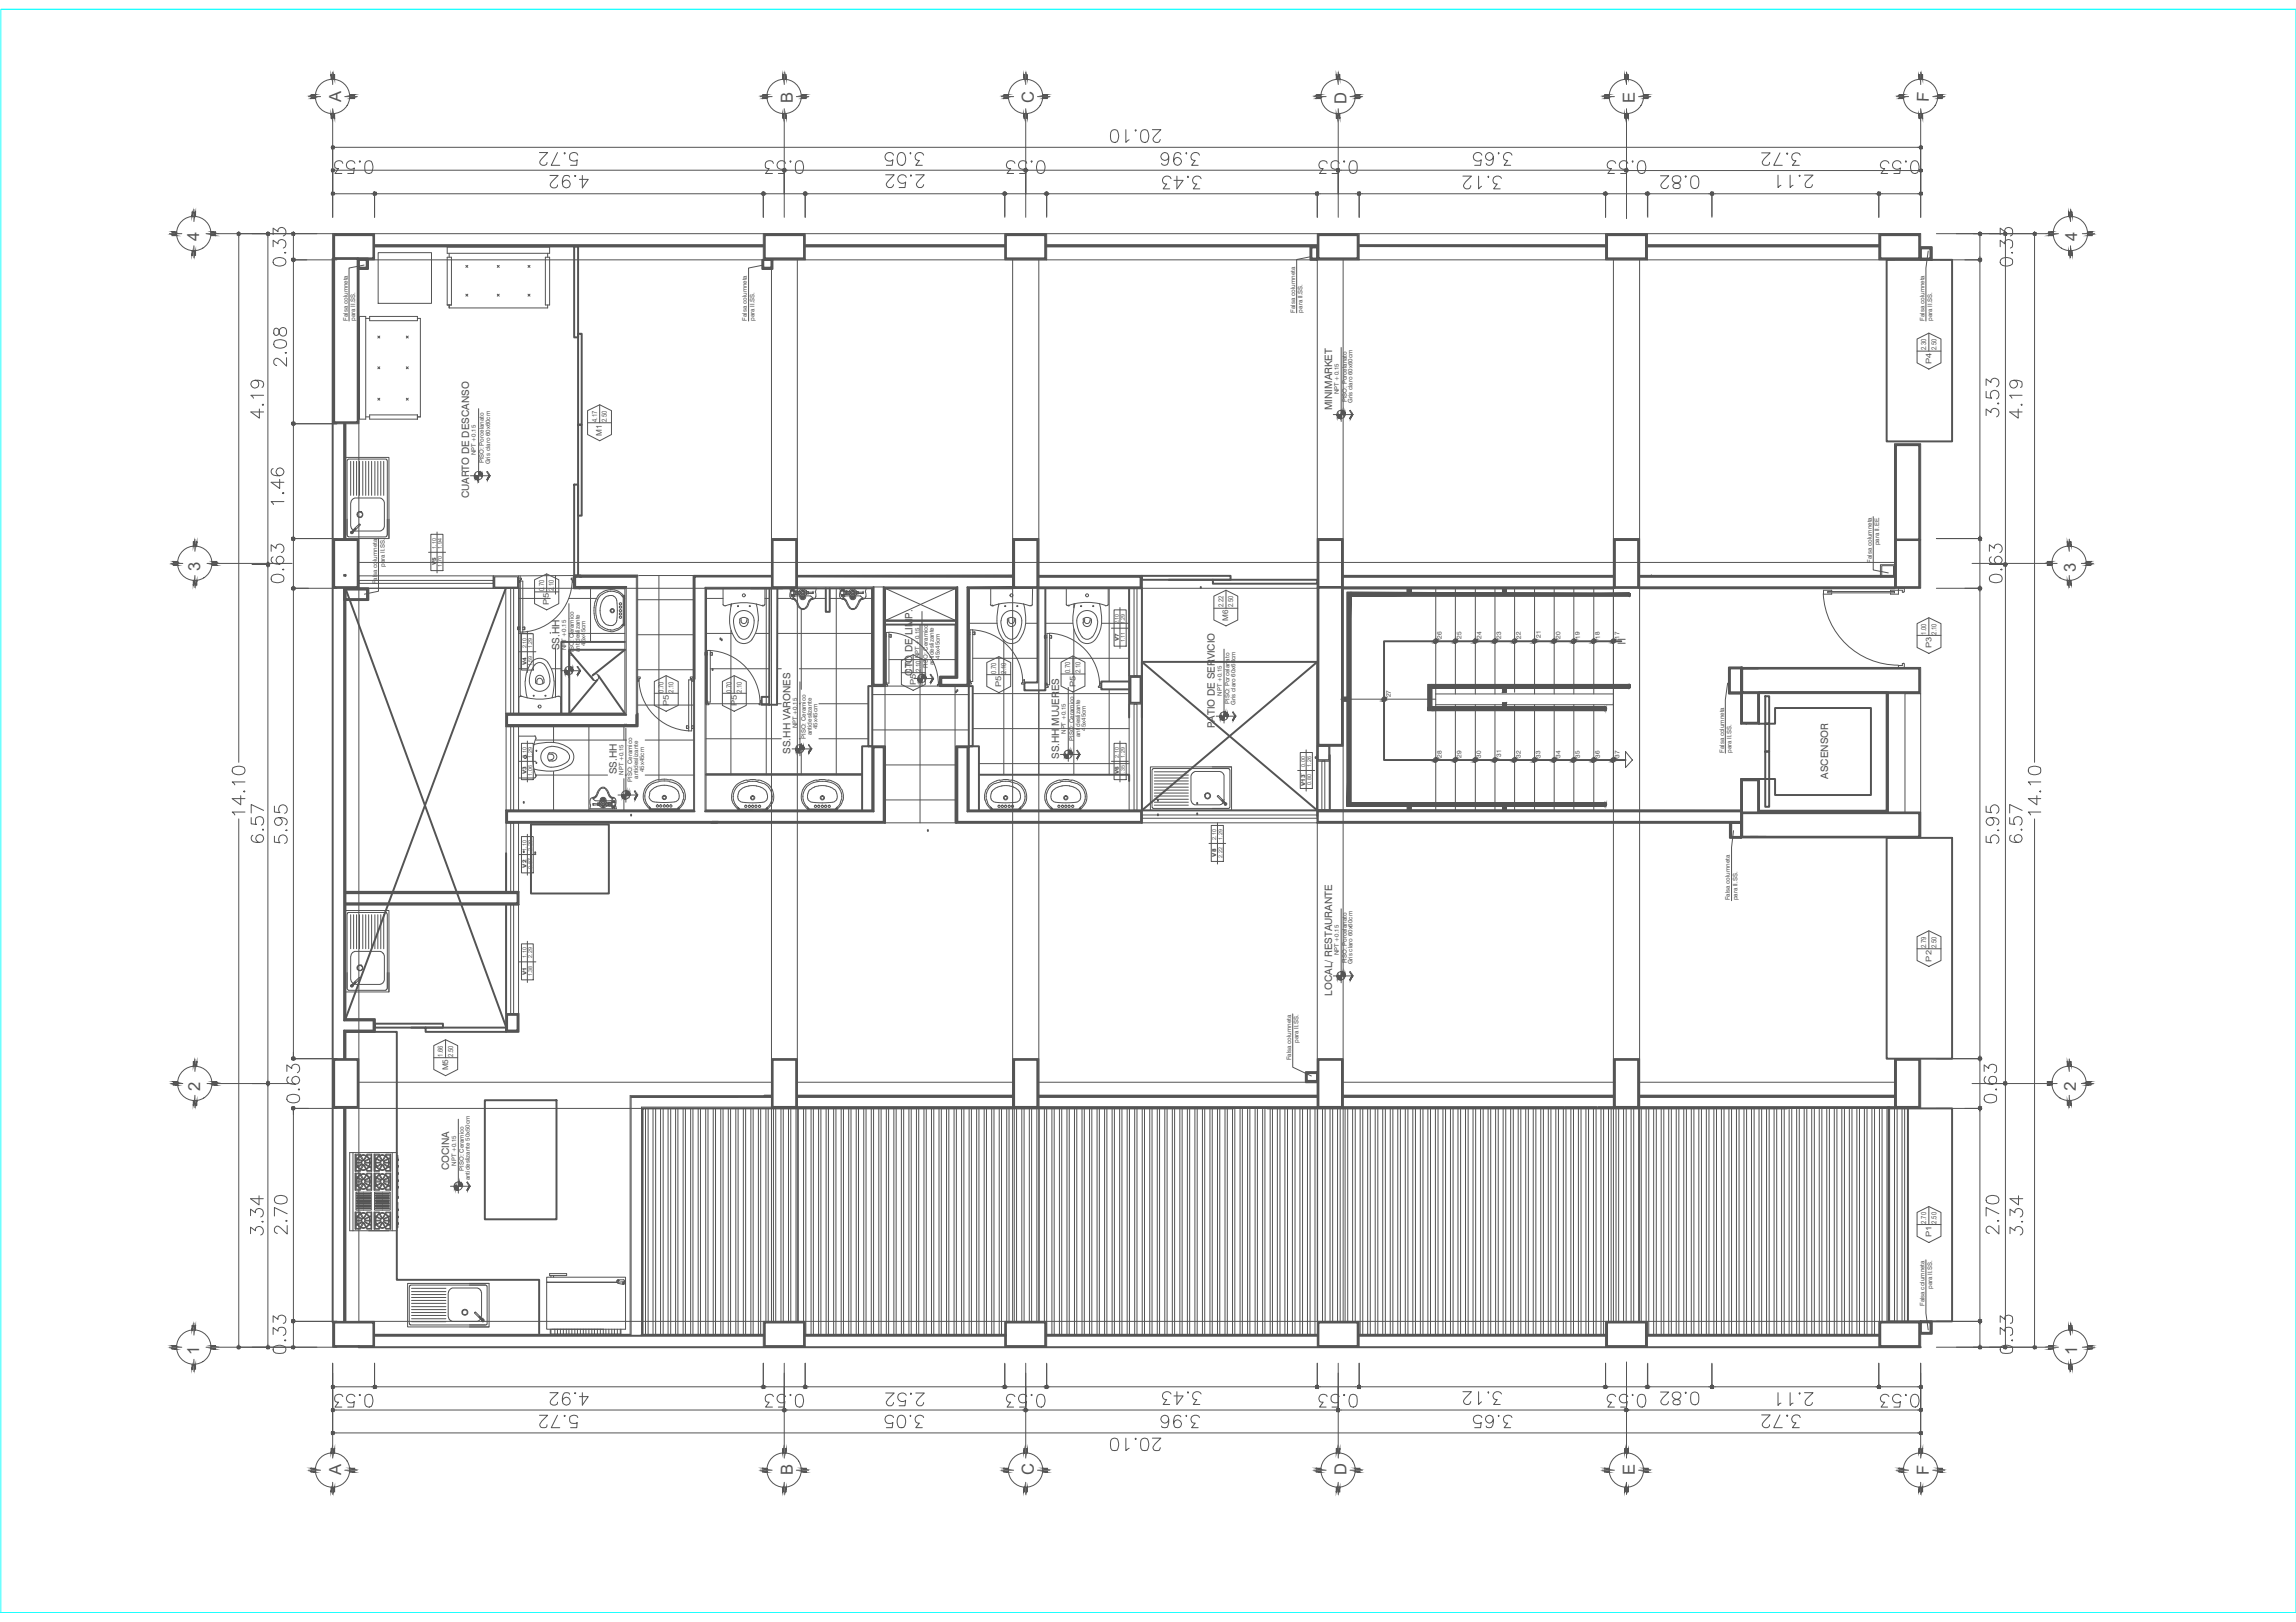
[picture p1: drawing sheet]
<svg xmlns="http://www.w3.org/2000/svg" width="297mm" height="210mm" viewBox="0 0 297 210" stroke-linecap="round" stroke-linejoin="round" font-family="sans-serif">
<defs><g id="words">
<g font-size="4.4" fill="#545454">
<text x="32.8" y="106.5" transform="rotate(-90 32.8 106.5)">14.10</text>
<text x="39.9" y="143.9" transform="rotate(-90 39.9 143.9)">0.63</text>
</g>
<g font-size="2.1" fill="#545454">
<text x="44.1" y="13.3" transform="rotate(-90 44.1 13.3)">A</text>
<text x="102.6" y="13.3" transform="rotate(-90 102.6 13.3)">B</text>
<text x="133.8" y="13.4" transform="rotate(-90 133.8 13.4)">C</text>
<text x="174.2" y="13.4" transform="rotate(-90 174.2 13.4)">D</text>
<text x="211.5" y="13.3" transform="rotate(-90 211.5 13.3)">E</text>
<text x="249.5" y="13.2" transform="rotate(-88 249.5 13.2)">F</text>
<text x="25.8" y="31.2" transform="rotate(-90 25.8 31.2)">4</text>
<text x="268.7" y="31.2" transform="rotate(-90 268.7 31.2)">4</text>
<text x="25.9" y="73.9" transform="rotate(-90 25.9 73.9)">3</text>
<text x="268.5" y="74" transform="rotate(-90 268.5 74)">3</text>
<text x="25.9" y="141.2" transform="rotate(-90 25.9 141.2)">2</text>
<text x="268.5" y="141.2" transform="rotate(-88 268.5 141.2)">2</text>
<text x="25.8" y="175.4" transform="rotate(-90 25.8 175.4)">1</text>
<text x="268.7" y="175.4" transform="rotate(-90 268.7 175.4)">1</text>
<text x="44.1" y="190.9" transform="rotate(-90 44.1 190.9)">A</text>
<text x="102.6" y="190.9" transform="rotate(-90 102.6 190.9)">B</text>
<text x="133.8" y="190.9" transform="rotate(-90 133.8 190.9)">C</text>
<text x="174.2" y="190.9" transform="rotate(-90 174.2 190.9)">D</text>
<text x="211.5" y="190.9" transform="rotate(-90 211.5 190.9)">E</text>
<text x="249.5" y="190.9" transform="rotate(-90 249.5 190.9)">F</text>
</g>
<g font-size="1.3" fill="#545454">
<text x="172.3" y="53.1" transform="rotate(-90 172.3 53.1)">MINIMARKET</text>
<text x="60.7" y="64.5" transform="rotate(-90 60.7 64.5)">CUARTO DE DESCANSO</text>
<text x="72.4" y="84.1" transform="rotate(-90 72.4 84.1)">SS.HH</text>
<text x="118.1" y="87.4" transform="rotate(-90 118.1 87.4)">CTO DE LIMP.</text>
<text x="157.2" y="94.2" transform="rotate(-90 157.2 94.2)">PATIO DE SERVICIO</text>
<text x="79.8" y="100.2" transform="rotate(-90 79.8 100.2)">SS.HH</text>
<text x="102.3" y="97.6" transform="rotate(-90 102.3 97.6)">SS.HH VARONES</text>
<text x="137" y="98.2" transform="rotate(-90 137 98.2)">SS.HH MUJERES</text>
<text x="236.5" y="100.8" transform="rotate(-90 236.5 100.8)">ASCENSOR</text>
<text x="172.3" y="128.8" transform="rotate(-90 172.3 128.8)">LOCAL/ RESTAURANTE</text>
<text x="58.1" y="151.4" transform="rotate(-90 58.1 151.4)">COCINA</text>
</g>
<g font-size="1" fill="#545454">
<text x="249.9" y="47.1" transform="rotate(-90 249.9 47.1)">P4</text>
<text x="77.9" y="56.4" transform="rotate(-90 77.9 56.4)">M1</text>
<text x="71" y="78.2" transform="rotate(-90 71 78.2)">P5</text>
<text x="158.9" y="80.3" transform="rotate(-90 158.9 80.3)">M6</text>
<text x="249.9" y="83.9" transform="rotate(-90 249.9 83.9)">P3</text>
<text x="118.5" y="88.7" transform="rotate(-90 118.5 88.7)">P5</text>
<text x="129.5" y="89" transform="rotate(-90 129.5 89)">P5</text>
<text x="139.1" y="88.9" transform="rotate(-90 139.1 88.9)">P5</text>
<text x="86.5" y="91.4" transform="rotate(-90 86.5 91.4)">P5</text>
<text x="95.3" y="91.4" transform="rotate(-90 95.3 91.4)">P5</text>
<text x="249.9" y="124.4" transform="rotate(-90 249.9 124.4)">P2</text>
<text x="58" y="138.5" transform="rotate(-90 58 138.5)">M5</text>
<text x="249.9" y="160.1" transform="rotate(-90 249.9 160.1)">P1</text>
</g>
<g font-size=".9" fill="#545454">
<text x="249.2" y="45.3" transform="rotate(-90 249.2 45.3)">2.30</text>
<text x="250.5" y="45.3" transform="rotate(-90 250.5 45.3)">2.50</text>
<text x="77.2" y="54.6" transform="rotate(-90 77.2 54.6)">4.17</text>
<text x="78.5" y="54.6" transform="rotate(-90 78.5 54.6)">2.50</text>
<text x="70.4" y="76.5" transform="rotate(-90 70.4 76.5)">0.70</text>
<text x="71.7" y="76.5" transform="rotate(-90 71.7 76.5)">2.10</text>
<text x="158.3" y="78.6" transform="rotate(-90 158.3 78.6)">2.22</text>
<text x="159.5" y="78.6" transform="rotate(-90 159.5 78.6)">2.50</text>
<text x="186.5" y="82.7" transform="rotate(-90 186.5 82.7)">26</text>
<text x="189.1" y="82.6" transform="rotate(-90 189.1 82.6)">25</text>
<text x="191.7" y="82.7" transform="rotate(-90 191.7 82.7)">24</text>
<text x="194.2" y="82.6" transform="rotate(-90 194.2 82.6)">23</text>
<text x="196.8" y="82.6" transform="rotate(-93 196.8 82.6)">22</text>
<text x="199.3" y="82.5" transform="rotate(-90 199.3 82.5)">21</text>
<text x="201.9" y="82.7" transform="rotate(-90 201.9 82.7)">20</text>
<text x="204.4" y="82.7" transform="rotate(-93 204.4 82.7)">19</text>
<text x="207" y="82.7" transform="rotate(-93 207 82.7)">18</text>
<text x="209.5" y="82.7" transform="rotate(-93 209.5 82.7)">17</text>
<text x="249.2" y="82.1" transform="rotate(-90 249.2 82.1)">1.00</text>
<text x="250.5" y="82.1" transform="rotate(-90 250.5 82.1)">2.10</text>
<text x="85.8" y="89.6" transform="rotate(-90 85.8 89.6)">0.70</text>
<text x="87.2" y="89.6" transform="rotate(-90 87.2 89.6)">2.10</text>
<text x="94.6" y="89.6" transform="rotate(-90 94.6 89.6)">0.70</text>
<text x="96" y="89.6" transform="rotate(-90 96 89.6)">2.10</text>
<text x="117.8" y="86.9" transform="rotate(-90 117.8 86.9)">0.70</text>
<text x="119.1" y="86.9" transform="rotate(-90 119.1 86.9)">2.10</text>
<text x="128.9" y="87.2" transform="rotate(-90 128.9 87.2)">0.70</text>
<text x="130.2" y="87.2" transform="rotate(-90 130.2 87.2)">2.10</text>
<text x="138.5" y="87.1" transform="rotate(-90 138.5 87.1)">0.70</text>
<text x="139.8" y="87.1" transform="rotate(-90 139.8 87.1)">2.10</text>
<text x="179.9" y="90.2" transform="rotate(-90 179.9 90.2)">27</text>
<text x="186.5" y="98.1" transform="rotate(-90 186.5 98.1)">28</text>
<text x="189.1" y="98.1" transform="rotate(-90 189.1 98.1)">29</text>
<text x="191.6" y="98.1" transform="rotate(-92 191.6 98.1)">30</text>
<text x="194.2" y="97.9" transform="rotate(-90 194.2 97.9)">31</text>
<text x="196.8" y="98.1" transform="rotate(-90 196.8 98.1)">32</text>
<text x="199.3" y="98.1" transform="rotate(-93 199.3 98.1)">33</text>
<text x="201.9" y="98.1" transform="rotate(-90 201.9 98.1)">34</text>
<text x="204.4" y="98.1" transform="rotate(-93 204.4 98.1)">35</text>
<text x="207" y="98.1" transform="rotate(-93 207 98.1)">36</text>
<text x="209.5" y="98.1" transform="rotate(-90 209.5 98.1)">37</text>
<text x="249.2" y="122.7" transform="rotate(-90 249.2 122.7)">2.79</text>
<text x="250.5" y="122.7" transform="rotate(-90 250.5 122.7)">2.50</text>
<text x="57.3" y="136.8" transform="rotate(-90 57.3 136.8)">1.66</text>
<text x="58.6" y="136.8" transform="rotate(-90 58.6 136.8)">2.50</text>
<text x="249.2" y="158.3" transform="rotate(-90 249.2 158.3)">2.70</text>
<text x="250.5" y="158.3" transform="rotate(-90 250.5 158.3)">2.50</text>
</g>
<g font-size=".8" fill="#545454">
<text x="45" y="41.5" transform="rotate(-90 45 41.5)">Falsa columneta</text>
<text x="46" y="41.5" transform="rotate(-90 46 41.5)">para II.SS.</text>
<text x="96.6" y="41.5" transform="rotate(-90 96.6 41.5)">Falsa columneta</text>
<text x="97.6" y="41.5" transform="rotate(-90 97.6 41.5)">para II.SS.</text>
<text x="167.5" y="40.4" transform="rotate(-90 167.5 40.4)">Falsa columneta</text>
<text x="168.5" y="40.4" transform="rotate(-90 168.5 40.4)">para II.SS.</text>
<text x="249" y="41.5" transform="rotate(-90 249 41.5)">Falsa columneta</text>
<text x="250" y="41.5" transform="rotate(-90 250 41.5)">para II.SS.</text>
<text x="173.2" y="51" transform="rotate(-90 173.2 51)">NPT +0.15</text>
<text x="174.2" y="52" transform="rotate(-90 174.2 52)">PISO: Porcelanato</text>
<text x="175" y="52.2" transform="rotate(-90 175 52.2)">Gris claro 60x60cm</text>
<text x="61.6" y="58.9" transform="rotate(-90 61.6 58.9)">NPT +0.15</text>
<text x="62.6" y="60" transform="rotate(-90 62.6 60)">PISO: Porcelanato</text>
<text x="63.4" y="60.1" transform="rotate(-90 63.4 60.1)">Gris claro 60x60cm</text>
<text x="243.1" y="70.6" transform="rotate(-90 243.1 70.6)">para II.EE.</text>
<text x="48.8" y="75.6" transform="rotate(-90 48.8 75.6)">Falsa columneta</text>
<text x="49.8" y="73.4" transform="rotate(-90 49.8 73.4)">para II.SS.</text>
<text x="242.2" y="72.8" transform="rotate(-90 242.2 72.8)">Falsa columneta</text>
<text x="75.8" y="83.5" transform="rotate(-90 75.8 83.5)">45x45cm</text>
<text x="73.3" y="84.1" transform="rotate(-90 73.3 84.1)">NPT +0.15</text>
<text x="74.2" y="84.9" transform="rotate(-90 74.2 84.9)">PISO: Ceramico</text>
<text x="75" y="84.4" transform="rotate(-90 75 84.4)">antideslizante</text>
<text x="118.9" y="85.1" transform="rotate(-90 118.9 85.1)">NPT +0.15</text>
<text x="120" y="86.5" transform="rotate(-90 120 86.5)">PISO: Ceramico</text>
<text x="120.8" y="86.1" transform="rotate(-90 120.8 86.1)">antideslizante</text>
<text x="121.6" y="85.2" transform="rotate(-90 121.6 85.2)">45x45cm</text>
<text x="103.2" y="94.2" transform="rotate(-90 103.2 94.2)">NPT +0.15</text>
<text x="104.3" y="95.6" transform="rotate(-90 104.3 95.6)">PISO: Ceramico</text>
<text x="105" y="95.2" transform="rotate(-90 105 95.2)">antideslizante</text>
<text x="105.8" y="94.3" transform="rotate(-90 105.8 94.3)">45x45cm</text>
<text x="137.9" y="95" transform="rotate(-90 137.9 95)">NPT +0.15</text>
<text x="138.9" y="95.9" transform="rotate(-90 138.9 95.9)">PISO: Ceramico</text>
<text x="139.7" y="95.4" transform="rotate(-90 139.7 95.4)">antideslizante</text>
<text x="140.5" y="94.5" transform="rotate(-90 140.5 94.5)">45x45cm</text>
<text x="158.1" y="90" transform="rotate(-90 158.1 90)">NPT +0.15</text>
<text x="159.1" y="91.1" transform="rotate(-90 159.1 91.1)">PISO: Porcelanato</text>
<text x="159.8" y="91.2" transform="rotate(-90 159.8 91.2)">Gris claro 60x60cm</text>
<text x="80.7" y="100.3" transform="rotate(-90 80.7 100.3)">NPT +0.15</text>
<text x="81.8" y="101.2" transform="rotate(-90 81.8 101.2)">PISO: Ceramico</text>
<text x="82.6" y="100.8" transform="rotate(-90 82.6 100.8)">antideslizante</text>
<text x="83.3" y="99.9" transform="rotate(-90 83.3 99.9)">45x45cm</text>
<text x="223" y="97.4" transform="rotate(-90 223 97.4)">Falsa columneta</text>
<text x="224" y="97.4" transform="rotate(-90 224 97.4)">para II.SS.</text>
<text x="223.8" y="116.5" transform="rotate(-90 223.8 116.5)">Falsa columneta</text>
<text x="224.8" y="116.5" transform="rotate(-90 224.8 116.5)">para II.SS.</text>
<text x="173.2" y="123.6" transform="rotate(-90 173.2 123.6)">NPT +0.15</text>
<text x="174.2" y="124.7" transform="rotate(-90 174.2 124.7)">PISO: Porcelanato</text>
<text x="175" y="124.8" transform="rotate(-90 175 124.8)">Gris claro 60x60cm</text>
<text x="167" y="137.2" transform="rotate(-90 167 137.2)">Falsa columneta</text>
<text x="168" y="135" transform="rotate(-90 168 135)">para II.SS.</text>
<text x="59" y="150.8" transform="rotate(-90 59 150.8)">NPT +0.15</text>
<text x="60" y="151.5" transform="rotate(-90 60 151.5)">PISO: Ceramico</text>
<text x="60.8" y="152.8" transform="rotate(-90 60.8 152.8)">antideslizante 50x50cm</text>
<text x="250" y="166.8" transform="rotate(-90 250 166.8)">para II.SS.</text>
<text x="249" y="169" transform="rotate(-90 249 169)">Falsa columneta</text>
</g>
<g font-size=".7" fill="#545454">
<text x="56.4" y="71" transform="rotate(-90 56.4 71)">1.10</text>
<text x="57.2" y="71" transform="rotate(-90 57.2 71)">1.94</text>
<text x="56.4" y="73.2" transform="rotate(-90 56.4 73.2)">V5</text>
<text x="57.2" y="73.3" transform="rotate(-90 57.2 73.3)">1.70</text>
<text x="68.1" y="83.9" transform="rotate(-90 68.1 83.9)">2.10</text>
<text x="68.9" y="83.9" transform="rotate(-90 68.9 83.9)">1.29</text>
<text x="144.8" y="82.9" transform="rotate(-90 144.8 82.9)">V7</text>
<text x="144.8" y="80.8" transform="rotate(-90 144.8 80.8)">2.10</text>
<text x="145.5" y="83.1" transform="rotate(-90 145.5 83.1)">1.11</text>
<text x="145.5" y="80.8" transform="rotate(-90 145.5 80.8)">1.29</text>
<text x="68.1" y="86" transform="rotate(-90 68.1 86)">V4</text>
<text x="68.9" y="86.2" transform="rotate(-90 68.9 86.2)">1.59</text>
<text x="68.1" y="100.2" transform="rotate(-90 68.1 100.2)">V3</text>
<text x="68.1" y="98.1" transform="rotate(-90 68.1 98.1)">2.10</text>
<text x="68.9" y="100.4" transform="rotate(-90 68.9 100.4)">1.06</text>
<text x="68.9" y="98.1" transform="rotate(-90 68.9 98.1)">1.29</text>
<text x="144.8" y="100.2" transform="rotate(-90 144.8 100.2)">V6</text>
<text x="144.8" y="98.1" transform="rotate(-90 144.8 98.1)">2.10</text>
<text x="145.5" y="100.4" transform="rotate(-90 145.5 100.4)">1.35</text>
<text x="145.5" y="98.1" transform="rotate(-90 145.5 98.1)">1.29</text>
<text x="168.9" y="101.7" transform="rotate(-90 168.9 101.7)">V13´</text>
<text x="168.9" y="99.2" transform="rotate(-90 168.9 99.2)">0.00</text>
<text x="169.6" y="101.6" transform="rotate(-90 169.6 101.6)">0.80</text>
<text x="169.6" y="99.2" transform="rotate(-90 169.6 99.2)">1.26</text>
<text x="68.1" y="112.3" transform="rotate(-90 68.1 112.3)">V2</text>
<text x="68.1" y="110.1" transform="rotate(-90 68.1 110.1)">1.10</text>
<text x="68.9" y="112.5" transform="rotate(-90 68.9 112.5)">0.87</text>
<text x="68.9" y="110.1" transform="rotate(-90 68.9 110.1)">2.29</text>
<text x="157.3" y="110.8" transform="rotate(-90 157.3 110.8)">V8</text>
<text x="157.3" y="108.6" transform="rotate(-90 157.3 108.6)">2.10</text>
<text x="158.1" y="111" transform="rotate(-90 158.1 111)">2.22</text>
<text x="158.1" y="108.6" transform="rotate(-90 158.1 108.6)">1.29</text>
<text x="68.1" y="124" transform="rotate(-90 68.1 124)">1.10</text>
<text x="68.9" y="124" transform="rotate(-90 68.9 124)">2.29</text>
<text x="68.1" y="126.2" transform="rotate(-90 68.1 126.2)">V1</text>
<text x="68.9" y="126.3" transform="rotate(-90 68.9 126.3)">1.38</text>
</g>
</g></defs>
<!-- layer: final 5 -->
<g fill="none" stroke="#545454" stroke-width=".13">
<path d="M43 18.9v9.2M43.3 19.1h205M69.8 19.7h1.1l-1 1.1a.38 .38 0 0 0 .3 .6h.3a.34 .34 0 0 0 .3-.4M72.1 19.7l-.8 1.7h1.1M73.1 19.7v.1v.1l-.1-.1zM116.3 19.8l.4-.1a.94 .94 0 0 1 .4 1.4 .51 .51 0 0 1-.5 .3 .51 .51 0 0 1-.5-.3 1.31 1.31 0 0 1 .2-1.3zM117.8 19.7v.2l-.1-.1zM143.9 16.9a.5 .5 0 0 1 .7 .2 1.38 1.38 0 0 1-.1 1.2 .54 .54 0 0 1-.8-.2 1.62 1.62 0 0 1 .2-1.2zM145.7 16.8v1.6l.4-.3M146.8 16.9l.1-.1 .1 .1h-.1zM147.8 16.9a.5 .5 0 0 1 .7 .2 1.38 1.38 0 0 1-.1 1.2 .54 .54 0 0 1-.8-.2 1.62 1.62 0 0 1 .2-1.2zM149.1 16.8h1.1l-.9 1a.39 .39 0 0 0 .2 .6l.5-.1 .1-.3"/>
<path d="M152.8 20a.47 .47 0 0 0-.8-.2 1.38 1.38 0 0 0 0 1.5 .51 .51 0 0 0 .8-.2 .51 .51 0 0 0-.3-.7 .51 .51 0 0 0-.7 .4M153.4 19.8l.1-.1v.1v.1zM193.9 19.7l.1 .1-.1 .1zM227.9 19.8h1.1l-.9 1a.36 .36 0 0 0-.1 .4 .36 .36 0 0 0 .3 .2h.5l.1-.4M230.3 19.8l-.8 1.6h1.1M231.1 19.9l.1-.1 .1 .1-.1 .1zM248.5 18.9v9.2M30.7 30.2h217.8M30.9 30.5v68.2M34.7 30.5v42.3M35.3 31.9v-.8l.7 .5a.52 .52 0 0 1 .6-.6 .52 .52 0 0 1 .4 .7l-.1 .2-.3 .2M35.3 30.4v-.9l.7 .5a.53 .53 0 0 1 .6-.6 .53 .53 0 0 1 .4 .8l-.1 .2-.3 .1"/>
<path d="M35.4 33.6a1.19 1.19 0 0 1 1.5 0l.1 .4a.91 .91 0 0 1-1.3 .3l-.3-.1-.1-.2zM36.8 32.7h.2l-.1 .1zM37.7 33.6h5.9M38 30.5v2.9M38 33.8v20.8M43 33.5v21.3h3.4v-21.2M43 33.6v-3.4h5.5v3.4h-2.1M43.2 33.5h3.2M43.3 25.1h5M43.3 22h58M44.4 21.1a.56 .56 0 0 0-.9-.2 .56 .56 0 0 0-.1 .8l.4 .1-.5 .7h.9M45.9 21.1a.58 .58 0 0 0-.8-.2 .58 .58 0 0 0-.1 .8 .58 .58 0 0 0 .8 0l-.1 .8h-.7"/>
<path d="M46.4 33.6v137.4h198.7v-27.6M46.4 33.6h198.7M46.5 20.9l.1-.1v.1v.1zM47.1 34.3l-1.9 .4v6.8M47.4 20.9a.5 .5 0 0 1 .8 .2 1.38 1.38 0 0 1-.2 1.3 .56 .56 0 0 1-.8-.2 1.69 1.69 0 0 1 .2-1.3zM48.5 24.9v3.2M48.7 25.1h49.9M48.9 32.7h6.9v6.6h-6.9zM71.1 22.7h1.1l-.9 1a.38 .38 0 0 0 .2 .6h.3a.34 .34 0 0 0 .3-.4M73.7 22.9a.52 .52 0 0 0-.7-.2 1.43 1.43 0 0 0-.2 1.4 .51 .51 0 0 0 .9 0 .51 .51 0 0 0-.2-.8 .51 .51 0 0 0-.7 .5M74.3 22.7h.2l-.1 .1zM74.7 20.1a.57 .57 0 0 0-.7-.3 .57 .57 0 0 0-.3 .7 .57 .57 0 0 0 .7 .3l.3-.1-.1 .7h-.8"/>
<path d="M75.3 22.7v1.6l.8-1.1h-1.1M98.7 30.2h5.5v3.4h-5.5zM98.7 34.3l-1.9 .4v6.8M98.7 24.9v3.2M99 25.1h5M99.8 33.6v137.4M100.1 21.1a.56 .56 0 0 0-.9-.2 .56 .56 0 0 0-.1 .8l.4 .1-.5 .7h.9M101.5 21.9v6.2M101.6 21.1a.58 .58 0 0 0-.8-.2 .58 .58 0 0 0-.1 .8 .58 .58 0 0 0 .8 0v.8h-.8M101.7 22h30.8M102.3 20.8v.1v.1l-.1-.1zM103.1 20.9a.5 .5 0 0 1 .8 .2 1.38 1.38 0 0 1-.2 1.3 .56 .56 0 0 1-.8-.2 1.69 1.69 0 0 1 .2-1.3z"/>
<path d="M103.2 33.6v137.4M104.2 24.9v3.2M104.4 25.1h25.4M114.6 22.6h1.1l-.9 1a.4 .4 0 0 0 .2 .7h.3l.3-.4M115.6 20.1a.58 .58 0 0 0-.8-.3 .58 .58 0 0 0-.2 .9 .58 .58 0 0 0 .9 0l-.1 .7h-.7M117.2 23a.58 .58 0 0 0-.8-.3 .58 .58 0 0 0-.1 .9 .58 .58 0 0 0 .9 0l-.1 .7h-.8M117.8 22.6l.1 .1-.1 .1zM118.5 22.6h1.1l-1 1a.4 .4 0 0 0 .3 .7h.3l.3-.4M119.5 20.1a.56 .56 0 0 0-.8-.3 .56 .56 0 0 0-.1 .9l.3 .1-.4 .6h.8M130 30.2h5.4v3.4h-5.4zM130 24.9v3.2M130.2 25.1h5"/>
<path d="M131 33.6v137.4M131.3 21.1a.56 .56 0 0 0-.9-.2 .56 .56 0 0 0 .1 .9h.3l-.5 .7h.8M132.7 21.9v6.2M132.8 21.1a.56 .56 0 0 0-.7-.3 .56 .56 0 0 0-.3 .7 .56 .56 0 0 0 .6 .4l.4-.2-.1 .8h-.8M132.9 22h40M133.4 20.9l.1-.1v.1v.1zM134.3 20.9a.53 .53 0 0 1 .8 .2 1.24 1.24 0 0 1-.2 1.3 .51 .51 0 0 1-.7-.2 1.45 1.45 0 0 1 .1-1.3zM134.4 33.6v137.4M135.4 24.9v3.2M135.6 25.1h34.6M151.2 20.3a.51 .51 0 0 1-.7 .5 .51 .51 0 0 1-.2-.8 .51 .51 0 0 1 .8 0 1.53 1.53 0 0 1-.1 1.3 .49 .49 0 0 1-.7-.2M151.5 23.1a.55 .55 0 0 0-.9-.2 .55 .55 0 0 0 .1 .9h.2l-.4 .6h.8"/>
<path d="M152.3 22.8v1.6l.8-1.1h-1.2M153.6 22.9l.1-.1v.1v.1zM155.2 20.1a.56 .56 0 0 0-.8-.3 .56 .56 0 0 0-.2 .9l.4 .1-.4 .6h.8M155.4 23.1a.55 .55 0 0 0-.9-.2 .55 .55 0 0 0 .1 .9h.2l-.4 .6h.8M169.7 33.2l-1.9 .4v6.9M170.4 30.2h5.4v3.4h-5.4zM170.4 24.9v3.2M170.4 33.6v137.4M170.6 25.1h5M171.7 21.1a.55 .55 0 0 0-.9-.2 .55 .55 0 0 0 .1 .9h.3l-.5 .7h.9M173.1 21.9v6.2M173.3 21.1a.57 .57 0 0 0-.8-.3 .57 .57 0 0 0-.3 .7 .57 .57 0 0 0 .7 .4l.3-.2-.1 .8h-.8"/>
<path d="M173.3 22h36.9M173.8 33.6v137.4M173.9 20.8l.1 .1-.1 .1-.1-.1zM174.7 20.9a.54 .54 0 0 1 .8 .2 1.62 1.62 0 0 1-.1 1.3 .51 .51 0 0 1-.8-.2 1.45 1.45 0 0 1 .1-1.3zM175.8 24.9v3.2M176 25.1h31.5M189.3 22.8h1.1l-1 1a.39 .39 0 0 0 .3 .6h.4l.2-.4M191.3 22.8v1.6l.4-.3M191.7 20.1a.58 .58 0 0 0-.8-.3 .58 .58 0 0 0-.2 .9 .58 .58 0 0 0 .9 0l-.1 .7h-.7M192.5 22.9l.1-.1v.1v.1zM193.2 20.3a.51 .51 0 0 1-.7 .5 .51 .51 0 0 1-.2-.8 .51 .51 0 0 1 .8 0 1.37 1.37 0 0 1-.2 1.3 .44 .44 0 0 1-.6-.2M194.3 23.1a.56 .56 0 0 0-.9-.2 .56 .56 0 0 0 .1 .9h.2l-.5 .6h.9"/>
<path d="M195.6 20.1a.56 .56 0 0 0-.8-.3 .56 .56 0 0 0-.1 .9l.4 .1-.5 .6h.8M207.7 30.2h5.4v3.4h-5.4zM207.7 24.9v3.2M207.9 25.1h5.1M208.7 33.6v137.4M209 21.1a.56 .56 0 0 0-.8-.2 .56 .56 0 0 0-.1 .8l.4 .1-.5 .7h.9M210.4 21.9v6.4M210.6 21.1a.58 .58 0 0 0-.8-.2 .58 .58 0 0 0-.2 .8 .58 .58 0 0 0 .9 0l-.1 .8h-.7M210.6 22.1h37.7M211.1 20.9l.1-.1 .1 .1-.1 .1zM212.1 20.9a.5 .5 0 0 1 .7 .2 1.38 1.38 0 0 1-.1 1.3 .55 .55 0 0 1-.8-.2 1.31 1.31 0 0 1 .2-1.3zM212.1 33.6v137.4"/>
<path d="M213.1 24.9v3.1M213.2 24.9v3.2M213.3 25.1h8M214.8 22.7h1.1l-.9 1.1a.39 .39 0 0 0 .2 .6l.5-.1 .1-.3M216.4 22.9a.62 .62 0 0 1 1.1 .2 .5 .5 0 0 1-.5 .6l-.3 .1a.33 .33 0 0 0-.2 .5l.3 .1 .5-.1a.39 .39 0 0 0-.1-.5 .73 .73 0 0 1-.8-.7zM218 22.8l.1-.1 .1 .1-.1 .1zM218.9 22.8a.54 .54 0 0 1 .8 .3 1.62 1.62 0 0 1-.1 1.2 .54 .54 0 0 1-.8-.2 1.62 1.62 0 0 1 .1-1.3zM221.5 24.9v3.2M221.7 25.1h21.2M230 22.7v1.6l.4-.3M231.6 22.7v1.6l.4-.3M232.7 22.7h.1h.1z"/>
<path d="M232.9 20.1a.56 .56 0 0 0-.9-.2 .56 .56 0 0 0 .1 .9h.3l-.5 .6h.9M233.5 22.7h1.1l-.8 .7a.56 .56 0 0 0-.1 .8 .58 .58 0 0 0 .8-.2v-.1M243.1 30.2h5.4v3.4h-5.4zM243.1 24.9v3.2M243.3 25.1h5M244.4 21.1a.56 .56 0 0 0-.8-.2 .56 .56 0 0 0-.2 .8l.4 .1-.4 .7h.8M245.9 21.1a.58 .58 0 0 0-.8-.2 .58 .58 0 0 0-.1 .8 .58 .58 0 0 0 .9 0l-.1 .8h-.8M246.5 20.9l.1-.1v.1v.1zM247.4 20.9l.4-.1a.94 .94 0 0 1 .4 1.4 .51 .51 0 0 1-.5 .3 .51 .51 0 0 1-.4-.3 1.31 1.31 0 0 1 .1-1.3zM249.5 32.5l-.3 2.2v6.8M250.5 30.2h12.9M251 33.6h5.4"/>
<path d="M256.1 30.5v2.9M256.1 33.8v35.7M258.8 31.9v-.8l.6 .5a.52 .52 0 0 1 .5-.6 .52 .52 0 0 1 .5 .7l-.1 .2-.2 .2M258.8 30.4v-.9l.6 .5a.53 .53 0 0 1 .6-.6 .53 .53 0 0 1 .4 .8l-.1 .2-.2 .1M258.9 33.6a1.17 1.17 0 0 1 1.4 0 .58 .58 0 0 1-.2 .7 1.02 1.02 0 0 1-1.3-.3zM259.4 30.5v42.3M260.3 32.7h.1l-.1 .1zM263.2 30.5v68.2M33 49.2a.51 .51 0 0 1 .5 .7 .51 .51 0 0 1-.8 .2 .51 .51 0 0 1 0-.8 1.48 1.48 0 0 1 1.3 .1 .52 .52 0 0 1-.1 .7M33.6 52.9v1.2l-1.1-.8h1.6M34 52.3l.1 .1-.1 .1-.1-.1zM34.1 51.2h-1.6l.3 .3"/>
<path d="M35.5 44.2a1.38 1.38 0 0 1 1.5 0 .53 .53 0 0 1-.3 .8 1.24 1.24 0 0 1-1.2-.2l-.1-.2zM35.5 42.6l-.1 .2 .1 .5a.34 .34 0 0 0 .6-.1 .72 .72 0 0 1 .4-.8 .45 .45 0 0 1 .6 .4v.3a.47 .47 0 0 1-.5 .4 .47 .47 0 0 1-.5-.5v-.3a.34 .34 0 0 0-.6-.1zM36.9 45.6h.2l-.1 .1zM37.1 46.3v1.1l-.8-.8a.47 .47 0 0 0-.5-.3 .47 .47 0 0 0-.4 .4v.3l.4 .3M37.7 54.8h5.9M38 55v14.5M245.1 57.4h3.4v12.5h-3.4zM256.9 53.8v-.9l.7 .5a.53 .53 0 0 1 .6-.6 .53 .53 0 0 1 .4 .8l-.3 .3M256.9 50.6v.8l.8 .1a.58 .58 0 0 1 0-.8 .58 .58 0 0 1 .8 .1 .58 .58 0 0 1-.2 .8M256.9 49.9v-.9l.7 .5a.53 .53 0 0 1 .6-.6 .53 .53 0 0 1 .4 .8l-.3 .4M258.5 52.1l.1 .1-.1 .1-.1-.1zM260.5 49.2a.51 .51 0 0 1 .5 .7 .51 .51 0 0 1-.8 .2 .51 .51 0 0 1 0-.8 1.6 1.6 0 0 1 1.4 .1v.7h-.2"/>
<path d="M261.1 52.9v1.2l-1.1-.8h1.6M261.6 52.3v.2l-.1-.1zM261.6 51.2h-1.6l.3 .3M32.6 73h1.8M34.7 73.3v66.7M35.1 71.3v-.8l.6 .5a.46 .46 0 0 1 .6-.6 .58 .58 0 0 1 .4 .5 .58 .58 0 0 1-.3 .6M35.2 74.6a1.19 1.19 0 0 1 1.4 0 .5 .5 0 0 1-.2 .7 1.38 1.38 0 0 1-1.2-.1l-.1-.3zM35.3 72.1a.44 .44 0 0 0-.1 .6 .97 .97 0 0 0 1.5-.2 .51 .51 0 0 0-.4-.5 .51 .51 0 0 0-.6 .4 .51 .51 0 0 0 .5 .6M35.3 60.6a.44 .44 0 0 0-.1 .7 .97 .97 0 0 0 1.5-.2 .51 .51 0 0 0-.4-.6 .51 .51 0 0 0-.6 .5 .51 .51 0 0 0 .5 .6M36.2 62v1.2l-1.1-.8h1.6M36.6 73.6l.1 .1-.1 .1v-.1zM36.6 63.7l.1 .1-.1 .1v-.1z"/>
<path d="M36.7 64.9h-1.6l.3 .4M37.7 69.7h5.9M37.7 76.1h5.9M38 69.9v6M38 76.3v60.3M43 69.7h3.4v6.4h-3.4zM46.4 76.1h53.5M46.4 72.8h198.7M49 69.7v6.8l-1.9 .4M63.8 74.5v1.6h3.3M63.8 74.5h3.3v1.6h-3.3zM64 74.6v1.4h3"/>
<path d="M64 74.6h3v1.4h-3zM67.1 77.4h4.1M67.3 74.5v15.6M71.9 74.5v2.4M73.6 77.4h3.6M74.3 74.5h-7.2M76.4 76.1v7M80.8 77.4h.1M80.8 76.1v16.2M81 76v16.5M82.3 74.6v19.2M82.5 74.5v19.3"/>
<path d="M82.5 77.6h7.2M82.7 74.5h6.9M85.2 74.5v26.4M91.3 77.4h2.2M94.6 78.2v.3M99 77.4h.6M99.1 76.1v24.2M99.8 69.7h3.4v6.4h-3.4zM99.8 76h-8.6v29M100.6 77.4h1.7M103.2 76h20.7M103.7 78.8v10.4"/>
<path d="M105.4 77.4h1.4M107.3 77.4h1.5M108.2 76.1v24.2M111.9 77.4h.9M112.8 76.1v12.7M114.5 76.1l9.2 4.2M123.7 76.1l-9.2 4.2M127.9 76.1h.3M131 69.7h3.4v6.4h-3.4zM134.2 76.1h36.3M138.9 78.2v.5M143.5 76.1v12.1"/>
<path d="M170.4 76h3.4v20.6h-3.4zM170.4 69.7h3.4v6.3h-3.4zM173.6 76.1h35.3M173.8 74.5h34.9M185.7 76.1v28.8M188.3 76.1v13.7M190.9 76.1v13.7M193.4 76.1v13.7M195.9 76.1v13.5M198.5 76.1v13.7M201.1 76.1v13.7M203.6 76.1v13.7"/>
<path d="M206.2 76.1v13.7M208.7 69.7h3.4v6.4h-3.4zM211.9 76.1h33.2M213.6 74.5h.1M242.3 66.9v6.9l2 .3M243.3 73.1h1.8v1.5h-1.8zM243.4 73.2h1.6v1.3h-1.6zM245.1 69.9h3.4v6.2h-3.4zM250.5 69.7h5.9M250.5 76.1h5.9M256.1 69.9v6M256.1 76.3v60.5"/>
<path d="M257.4 71.3v-.8l.6 .5a.53 .53 0 0 1 .6-.6 .53 .53 0 0 1 .4 .7l-.3 .4M257.4 73h1.8M257.5 74.6a1.19 1.19 0 0 1 1.4 0 .51 .51 0 0 1-.2 .7 1.45 1.45 0 0 1-1.2-.1l-.1-.3zM257.6 72.1a.44 .44 0 0 0-.1 .6 .97 .97 0 0 0 1.5-.2 .5 .5 0 0 0-.4-.5 .5 .5 0 0 0-.6 .5 .5 .5 0 0 0 .5 .5M258.9 73.6l.1 .1-.1 .1v-.1zM259.4 73.3v66.7M67.1 86.5h1.2M67.1 82h1.8M69.3 95.8h11.8M71.2 82h.1M71.4 86.5h1.2M71.6 94v2.1"/>
<path d="M71.6 99.8v5.1M71.9 83.9v6.3M72.5 91.1h.1M73.6 82h7.2M76.2 94v10.9M80.7 94v1.8M80.8 93.8h.1M81 93.8h.1M82.5 91.2h7.2M82.5 86.7h7.2M82.5 82.1h7.2M83.5 95.8h6.2"/>
<path d="M89.7 88v16.9h-22.6M89.9 87.8v17.2M91.3 91v13.9M91.3 82h3.4M91.3 95.6h9.8M91.7 91.1h6.5M91.9 86.5h7.6M94.6 81.6v18.7M97.8 82h1.7M98.5 91.1h1M100.5 91.1h.6M100.6 86.5h.5"/>
<path d="M100.6 82h12.2M103.4 91.1h.1M103.4 86.5h9.4M103.4 95.6h.1M103.7 96.2v4.1M105.9 91.1h6.4M105.9 95.6h6.4M112.8 94.5h12.5M112.8 89.9h12.5M114.2 88.8h7.4M114.5 99h9.2M114.5 88.8v17.7h9.2"/>
<path d="M114.5 85.4h.2M115 85.4h8.7M119 80.8v25.7M123.6 80.8v6.8M123.6 88.8v17.7M125.3 80.7h3.7M125.8 94.3h20.3M125.8 89.8h20.3M125.8 85.2h8.4M126.6 98.8h19.5M129.9 82.8v17.5M132.7 80.7h1.5"/>
<path d="M135.2 80.7h3.6M135.8 85.2h10.3M138.9 81.4v18.9M142.5 80.7h3.6M143.5 89.2v11.1M170.4 96.4h1.6v2.1h-1.6zM170.5 96.6h1.4v1.7h-1.4zM172 96.6v8.3M173.5 90.5h12.2M185.7 89.8h23M185.7 91.2h23M188.3 91.2v13.7"/>
<path d="M190.9 91.2v13.7M193.4 91.2v13.7M195.9 91.2v13.7M198.5 91.2v13.7M201.1 91.2v13.7M203.6 91.2v13.7M206.2 91.2v13.7M209.3 83.2h1M209.3 82.7h1M210.3 97.3l.9 1.1-.9 .9zM223.5 88.4l-.3 2.2v6.9M225.2 86.4h23.3v3.4h-23.3z"/>
<path d="M262.5 99.4a1.36 1.36 0 0 1 1.5 0 .61 .61 0 0 1-.3 .8 1.02 1.02 0 0 1-1.3-.4zM30.9 106v68.2M32.7 108.1a.47 .47 0 0 0-.2 .4 .47 .47 0 0 0 .3 .4 1.08 1.08 0 0 0 1.2-.1 .51 .51 0 0 0-.2-.8 .51 .51 0 0 0-.7 .4 .51 .51 0 0 0 .5 .6M35.5 108.2v.8l.7 .1a.58 .58 0 0 1 0-.9 .58 .58 0 0 1 .9 .1 .58 .58 0 0 1-.3 .8M35.5 104.3v.8l.7 .1a.58 .58 0 0 1 0-.9 .58 .58 0 0 1 .9 .1 .58 .58 0 0 1-.3 .9M36.1 105.8a.51 .51 0 0 1 .4 .7 .51 .51 0 0 1-.8 .2 .51 .51 0 0 1 0-.8 1.43 1.43 0 0 1 1.4 .2 .44 .44 0 0 1-.2 .6M37.1 107.4l.1 .1h-.1h-.1zM69.3 100.3h9.3M80.7 100.8v2.1M80.7 103.4v1.5M80.9 100.3h.2M83.5 100.3h6.2"/>
<path d="M85.2 104.8v.1M91.3 100.1h20.2M114.5 103.5h9.2M147.6 105v1.4M170.5 105v1.4M224.3 107.5l-.3 2.2v6.9M225.2 105.1h23.3v3.3h-23.3zM246.5 105.1v-15.3h2v18.6M256.9 108.2v.8l.8 .1a.58 .58 0 0 1 0-.9 .58 .58 0 0 1 .8 .1 .58 .58 0 0 1-.2 .8M256.9 104.3v.8l.8 .1a.58 .58 0 0 1 0-.9 .58 .58 0 0 1 .8 .1 .58 .58 0 0 1-.2 .9M257.5 105.8a.51 .51 0 0 1 .5 .7 .51 .51 0 0 1-.8 .2 .51 .51 0 0 1 0-.8 1.37 1.37 0 0 1 1.3 .2 .44 .44 0 0 1-.2 .6M258.5 107.4l.1 .1h-.1h-.1z"/>
<path d="M260 105.8v.8l.7 .1a.58 .58 0 0 1 0-.9 .58 .58 0 0 1 .8 .1 .58 .58 0 0 1-.2 .9M260.2 108.1a.52 .52 0 0 0-.2 .7 1.43 1.43 0 0 0 1.4 .1 .51 .51 0 0 0 0-.8 .51 .51 0 0 0-.8 .2 .51 .51 0 0 0 .5 .7M261.5 107.3l.1 .1-.1 .1zM261.6 104.9l-1.6-.8v1.1M263.2 106v68.2M263.5 103v1.2l-1.1-.9h1.6M264 102.3v.2l-.1-.1zM264 105.1h-1.6l.3 .4M264 101.2h-1.6l.3 .4M37.7 137h5.9M43 137h3.4v6.4h-3.4zM44.5 133.4v3.6"/>
<path d="M99.8 137h3.4v6.4h-3.4zM131 137h3.4v6.4h-3.4zM167.2 131.2v6.9l2.5 1.1M170.4 137h3.4v6.4h-3.4zM208.7 137h3.4v6.4h-3.4zM245.1 137h3.4v6.4h-3.4zM250.5 137h5.9M256.1 137.2v6M256.7 138.7v-.9l.6 .5a.52 .52 0 0 1 .6-.6 .52 .52 0 0 1 .4 .7v.3l-.3 .1M256.9 139.3a.51 .51 0 0 0 .1 .9 1.13 1.13 0 0 0 1.3-.1 .51 .51 0 0 0-.3-.8 .51 .51 0 0 0-.7 .4 .51 .51 0 0 0 .5 .6M32.4 159.7v-.9l.6 .5a.53 .53 0 0 1 .7-.6 .53 .53 0 0 1 .4 .7l-.1 .3-.3 .1M32.4 157.3v-.8l.6 .4a.52 .52 0 0 1 .6-.5 .52 .52 0 0 1 .5 .7l-.1 .2-.3 .2"/>
<path d="M32.6 140.2h1.8M33.5 154.7v1.2l-1.1-.8h1.7M33.9 158.1h.2l-.1 .1zM34.7 140.4v33.8M35.6 155a1.19 1.19 0 0 1 1.5 0 .5 .5 0 0 1-.3 .7 1.38 1.38 0 0 1-1.2-.1l-.1-.3zM37.1 157.9l.1 .1h-.1h-.1zM37.2 158.6v1.1l-1.1-.9a.38 .38 0 0 0-.6 .2l.1 .5 .3 .1M37.2 157.1l-1.7-.8v1.1M37.7 143.4h5.9M38 143.8v27M44.5 143.4v27.6M46.4 143.4h199.7"/>
<path d="M46.4 140.1h53.5M83.5 143.4v29.3M83.8 143.4v29.3M84.5 143.4v29.3M84.8 143.4v29.3M85.5 143.4v29.3M85.8 143.4v29.3M86.4 143.4v29.3M86.8 143.4v29.3M87.4 143.4v29.3M87.7 143.4v29.3M88.4 143.4v29.3"/>
<path d="M88.7 143.4v29.3M89.4 143.4v29.3M89.6 143.4v29.3M90.3 143.4v29.3M90.6 143.4v29.3M91.3 143.4v29.3M91.6 143.4v29.3M92.3 143.4v29.3M92.6 143.4v29.3M93.2 143.4v29.3M93.5 143.4v29.3M94.2 143.4v29.3"/>
<path d="M94.5 143.4v29.3M95.2 143.4v29.3M95.5 143.4v29.3M95.5 142h-13.9v30.9M96.2 143.4v29.3M96.5 143.4v29.3M97.1 143.4v29.3M97.4 143.4v29.3M98.1 143.4v29.3M98.4 143.4v29.3M98.9 141.8h-17.4v30.9M99.1 143.4v27.6"/>
<path d="M99.4 143.4v27.6M99.8 143.3h-16.8v29.6M100.1 143.4v27.6M100.4 143.4v27.6M101 143.4v27.6M101.3 143.4v27.6M102 143.4v27.6M102.3 143.4v27.6M103 143.4v27.6M103 140.1h28.2M103.3 143.4v27.6M104 143.4v27.6"/>
<path d="M104.3 143.4v29.3M104.9 143.4v29.3M105.2 143.4v29.3M105.9 143.4v29.3M106.2 143.4v29.3M106.9 143.4v29.3M107.2 143.4v29.3M107.9 143.4v29.3M108.1 143.4v29.3M108.8 143.4v29.3M109.1 143.4v29.3M109.8 143.4v29.3"/>
<path d="M110.1 143.4v29.3M110.8 143.4v29.3M111.1 143.4v29.3M111.7 143.4v29.3M112 143.4v29.3M112.7 143.4v29.3M113 143.4v29.3M113.7 143.4v29.3M114 143.4v29.3M114.7 143.4v29.3M115 143.4v29.3M115.6 143.4v29.3"/>
<path d="M115.9 143.4v29.3M116.6 143.4v29.3M116.9 143.4v29.3M117.6 143.4v29.3M117.9 143.4v29.3M118.6 143.4v29.3M118.9 143.4v29.3M119.5 143.4v29.3M119.8 143.4v29.3M120.5 143.4v29.3M120.8 143.4v29.3M121.5 143.4v29.3"/>
<path d="M121.8 143.4v29.3M122.5 143.4v29.3M122.8 143.4v29.3M123.4 143.4v29.3M123.7 143.4v29.3M124.4 143.4v29.3M124.7 143.4v29.3M125.4 143.4v29.3M125.7 143.4v29.3M126.4 143.4v29.3M126.6 143.4v29.3M127.3 143.4v29.3"/>
<path d="M127.6 143.4v29.3M128.3 143.4v29.3M128.6 143.4v29.3M129.3 143.4v29.3M129.6 143.4v29.3M130.2 143.4v27.6M130.5 143.4v27.6M131.2 143.4v27.6M131.5 143.4v27.6M132.2 143.4v27.6M132.5 143.4v27.6M133.2 143.4v27.6"/>
<path d="M133.5 143.4v27.6M134.1 143.4v27.6M134.2 140.1h36.3M134.4 143.4v27.6M135.1 143.4v27.6M135.4 143.4v29.3M136.1 143.4v29.3M136.4 143.4v29.3M137.1 143.4v29.3M137.4 143.4v29.3M138 143.4v29.3M138.3 143.4v29.3"/>
<path d="M139 143.4v29.3M139.3 143.4v29.3M140 143.4v29.3M140.3 143.4v29.3M141 143.4v29.3M141.3 143.4v29.3M141.9 143.4v29.3M142.2 143.4v29.3M142.9 143.4v29.3M143.2 143.4v29.3M143.9 143.4v29.3M144.2 143.4v29.3"/>
<path d="M144.9 143.4v29.3M145.1 143.4v29.3M145.8 143.4v29.3M146.1 143.4v29.3M146.8 143.4v29.3M147.1 143.4v29.3M147.8 143.4v29.3M148.1 143.4v29.3M148.7 143.4v29.3M149 143.4v29.3M149.7 143.4v29.3M150 143.4v29.3"/>
<path d="M150.7 143.4v29.3M151 143.4v29.3M151.7 143.4v29.3M152 143.4v29.3M152.6 143.4v29.3M152.9 143.4v29.3M153.6 143.4v29.3M153.9 143.4v29.3M154.6 143.4v29.3M154.9 143.4v29.3M155.6 143.4v29.3M155.9 143.4v29.3"/>
<path d="M156.5 143.4v29.3M156.8 143.4v29.3M157.5 143.4v29.3M157.8 143.4v29.3M158.5 143.4v29.3M158.8 143.4v29.3M159.5 143.4v29.3M159.8 143.4v29.3M160.4 143.4v29.3M160.7 143.4v29.3M161.4 143.4v29.3M161.7 143.4v29.3"/>
<path d="M162.4 143.4v29.3M162.7 143.4v29.3M163.4 143.4v29.3M163.6 143.4v29.3M164.3 143.4v29.3M164.6 143.4v29.3M165.3 143.4v29.3M165.6 143.4v29.3M166.2 143.4v29.3M166.6 143.4v29.3M167.2 143.4v29.3M167.5 143.4v29.3"/>
<path d="M168.2 143.4v29.3M168.5 143.4v29.3M169.1 143.4v29.3M169.5 143.4v29.3M170.1 143.4v29.3M170.5 143.4v27.6M171.1 143.4v27.6M171.4 143.4v27.6M172.1 143.4v27.6M172.4 143.4v27.6M173 143.4v27.6M173.4 143.4v27.6"/>
<path d="M173.6 140.1h35.3M174 143.4v27.6M174.4 143.4v27.6M175 143.4v27.6M175.3 143.4v27.6M176 143.4v29.3M176.3 143.4v29.3M176.9 143.4v29.3M177.3 143.4v29.3M177.9 143.4v29.3M178.3 143.4v29.3M178.9 143.4v29.3"/>
<path d="M179.2 143.4v29.3M179.9 143.4v29.3M180.2 143.4v29.3M180.8 143.4v29.3M181.2 143.4v29.3M181.8 143.4v29.3M182.1 143.4v29.3M182.8 143.4v29.3M183.1 143.4v29.3M183.8 143.4v29.3M184.1 143.4v29.3M184.7 143.4v29.3"/>
<path d="M185.1 143.4v29.3M185.7 143.4v29.3M186 143.4v29.3M186.7 143.4v29.3M187 143.4v29.3M187.6 143.4v29.3M188 143.4v29.3M188.6 143.4v29.3M189 143.4v29.3M189.6 143.4v29.3M189.9 143.4v29.3M190.6 143.4v29.3"/>
<path d="M190.9 143.4v29.3M191.5 143.4v29.3M191.9 143.4v29.3M192.5 143.4v29.3M192.9 143.4v29.3M193.5 143.4v29.3M193.8 143.4v29.3M194.5 143.4v29.3M194.8 143.4v29.3M195.4 143.4v29.3M195.8 143.4v29.3M196.4 143.4v29.3"/>
<path d="M196.8 143.4v29.3M197.4 143.4v29.3M197.7 143.4v29.3M198.4 143.4v29.3M198.7 143.4v29.3M199.3 143.4v29.3M199.7 143.4v29.3M200.3 143.4v29.3M200.6 143.4v29.3M201.3 143.4v29.3M201.6 143.4v29.3M202.3 143.4v29.3"/>
<path d="M202.6 143.4v29.3M203.2 143.4v29.3M203.6 143.4v29.3M204.2 143.4v29.3M204.5 143.4v29.3M205.2 143.4v29.3M205.5 143.4v29.3M206.1 143.4v29.3M206.5 143.4v29.3M207.1 143.4v29.3M207.5 143.4v29.3M208.1 143.4v27.6"/>
<path d="M208.4 143.4v27.6M209.1 143.4v27.6M209.4 143.4v27.6M210 143.4v27.6M210.4 143.4v27.6M211 143.4v27.6M211.4 143.4v27.6M211.9 140.1h33.2M212 143.4v27.6M212.3 143.4v27.6M213 143.4v27.6M213.3 143.4v29.3"/>
<path d="M213.9 143.4v29.3M214.3 143.4v29.3M214.9 143.4v29.3M215.3 143.4v29.3M215.9 143.4v29.3M216.2 143.4v29.3M216.9 143.4v29.3M217.2 143.4v29.3M217.8 143.4v29.3M218.2 143.4v29.3M218.8 143.4v29.3M219.1 143.4v29.3"/>
<path d="M219.8 143.4v29.3M220.1 143.4v29.3M220.8 143.4v29.3M221.1 143.4v29.3M221.7 143.4v29.3M222.1 143.4v29.3M222.7 143.4v29.3M223 143.4v29.3M223.7 143.4v29.3M224 143.4v29.3M224.6 143.4v29.3M225 143.4v29.3"/>
<path d="M225.6 143.4v29.3M226 143.4v29.3M226.6 143.4v29.3M226.9 143.4v29.3M227.6 143.4v29.3M227.9 143.4v29.3M228.5 143.4v29.3M228.9 143.4v29.3M229.5 143.4v29.3M229.9 143.4v29.3M230.5 143.4v29.3M230.8 143.4v29.3"/>
<path d="M231.5 143.4v29.3M231.8 143.4v29.3M232.4 143.4v29.3M232.8 143.4v29.3M233.4 143.4v29.3M233.8 143.4v29.3M234.4 143.4v29.3M234.7 143.4v29.3M235.4 143.4v29.3M235.7 143.4v29.3M236.3 143.4v29.3M236.7 143.4v29.3"/>
<path d="M237.3 143.4v29.3M237.6 143.4v29.3M238.3 143.4v29.3M238.6 143.4v29.3M239.3 143.4v29.3M239.6 143.4v29.3M240.2 143.4v29.3M240.6 143.4v29.3M241.2 143.4v29.3M241.5 143.4v29.3M242.2 143.4v29.3M242.5 143.4v29.3"/>
<path d="M243.1 143.4v27.6M243.5 143.4v27.6M244.1 143.4v27.6M244.5 143.4v27.6M245.4 143.4v27.6M246.1 143.4v27.6M246.4 143.4v27.6M250.5 143.4h5.9M256.1 143.7v27.1M256.8 141.8a1.36 1.36 0 0 1 1.5 0 .61 .61 0 0 1-.3 .8 1.02 1.02 0 0 1-1.3-.3zM257 155a1.19 1.19 0 0 1 1.5 0 .51 .51 0 0 1-.2 .7 1.45 1.45 0 0 1-1.3-.1l-.1-.3zM257.4 140.2h1.8"/>
<path d="M258.3 140.9v.2l-.1-.1zM258.4 158l.1-.1 .1 .1zM258.6 158.6v1.1l-1-.9a.39 .39 0 0 0-.7 .2l.1 .5 .4 .1M258.6 157.1l-1.7-.8v1.1M259.4 140.4v33.8M260 159.7v-.9l.7 .5a.53 .53 0 0 1 .6-.6 .53 .53 0 0 1 .4 .7l-.1 .3-.2 .1M260 157.3v-.8l.7 .4a.52 .52 0 0 1 .6-.5 .52 .52 0 0 1 .4 .7l-.1 .2-.2 .2M261.1 154.7v1.2l-1.1-.8h1.7M261.5 158.1h.2l-.1 .1zM30.7 174.3h12.9M35.3 172.7v-.9l.7 .5a.52 .52 0 0 1 .6-.6 .52 .52 0 0 1 .4 .7l-.1 .3-.3 .1M35.3 171.1v-.8l.7 .4a.52 .52 0 0 1 .6-.5 .52 .52 0 0 1 .4 .7l-.1 .2-.3 .2"/>
<path d="M35.4 174.3a1.38 1.38 0 0 1 1.5 0 .54 .54 0 0 1-.3 .8 1.62 1.62 0 0 1-1.2-.2l-.1-.2zM36.9 173.4l.1 .1h-.1h-.1zM37.7 171h5.9M38 171.2v3M43 171h5.5v3.3h-5.5zM43 176.4v9.2M43.3 179.5h5M48.5 176.4v3.3M48.7 179.5h49.9M98.7 171h5.5v3.3h-5.5zM98.7 176.4v3.3M99 179.5h5"/>
<path d="M101.5 176.4v6.3M104.2 176.4v3.3M104.4 179.5h25.4M130 171h5.4v3.3h-5.4zM130 176.4v3.3M130.2 179.5h5M132.7 176.4v6.3M135.4 176.4v3.3M135.6 179.5h34.6M170.4 171h5.4v3.3h-5.4zM170.4 176.4v3.3M170.6 179.5h5"/>
<path d="M173.1 176.4v6.3M175.8 176.4v3.3M176 179.5h31.5M207.7 171h5.4v3.3h-5.4zM207.7 176.4v3.3M207.9 179.5h5.1M210.4 176.2v6.5M213.1 176.5v3.2M213.2 176.4v3.3M213.3 179.5h8M221.5 176.4v3.3M221.7 179.5h21.2"/>
<path d="M243.1 171h5.4v3.3h-5.4zM243.1 176.4v3.3M243.3 179.5h5M248.5 176.4v9.2M249.2 163v6.9l.3 2.2M250.5 174.3h12.9M250.5 171h5.9M256.1 171.2v3M258.8 172.7v-.9l.6 .5a.51 .51 0 0 1 .4-.5 .51 .51 0 0 1 .6 .4l-.1 .5-.2 .1M258.8 171.1v-.8l.6 .4a.52 .52 0 0 1 .5-.5 .52 .52 0 0 1 .5 .7l-.1 .2-.2 .2M258.9 174.3a1.36 1.36 0 0 1 1.4 0 .64 .64 0 0 1-.2 .8 1.56 1.56 0 0 1-1.2-.2l-.1-.2zM260.3 173.4v.1z"/>
<path d="M43.3 182.5h58M43.3 185.4h205M44.4 180.7a.56 .56 0 0 0-.9-.1 .56 .56 0 0 0 .1 .9h.2l-.5 .6h.9M45.9 180.7a.58 .58 0 0 0-.8-.2 .58 .58 0 0 0-.1 .9 .58 .58 0 0 0 .8 0l-.1 .7h-.7M46.5 180.5l.1-.1v.1v.1zM47.4 180.5a.51 .51 0 0 1 .8 .2 1.45 1.45 0 0 1-.2 1.3 .54 .54 0 0 1-.8-.2 1.62 1.62 0 0 1 .2-1.3zM69.8 183.1h1.1l-1 1.1a.36 .36 0 0 0 0 .3 .36 .36 0 0 0 .3 .3l.4-.1 .2-.3M71.1 180.2h1.1l-.8 .8a.5 .5 0 0 0-.1 .7 .63 .63 0 0 0 .8 0v-.2M72.1 183.1l-.8 1.7h1.1M73 183.2l.1-.1v.1zM73.7 180.4a.52 .52 0 0 0-.7-.1 1.43 1.43 0 0 0-.2 1.3 .51 .51 0 0 0 .9 .1 .51 .51 0 0 0-.2-.8 .51 .51 0 0 0-.7 .4M74.3 180.3h.2l-.1 .1z"/>
<path d="M74.7 183.4a.57 .57 0 0 0-.7-.3 .57 .57 0 0 0-.3 .7 .57 .57 0 0 0 .7 .4l.3-.1-.1 .7h-.8M75.3 180.2v1.6l.8-1.1h-1.1M100.1 180.7a.56 .56 0 0 0-.9-.1 .56 .56 0 0 0 .1 .9h.2l-.5 .6h.9M101.6 180.7a.58 .58 0 0 0-.8-.2 .58 .58 0 0 0-.1 .9 .58 .58 0 0 0 .8 0v.7h-.8M101.7 182.5h30.8M102.2 180.5l.1-.1v.1v.1zM103.1 180.5a.51 .51 0 0 1 .8 .2 1.45 1.45 0 0 1-.2 1.3 .54 .54 0 0 1-.8-.2 1.62 1.62 0 0 1 .2-1.3zM114.6 180.3h1.1l-.9 1a.4 .4 0 0 0 .2 .6h.3l.2-.1 .1-.3M115.6 183.4a.57 .57 0 0 0-.7-.3 .57 .57 0 0 0-.4 .7 .57 .57 0 0 0 .7 .4l.3-.1-.1 .7h-.7M116.3 183.2a.51 .51 0 0 1 .8 .2 1.31 1.31 0 0 1-.2 1.3 .58 .58 0 0 1-.8-.2 1.21 1.21 0 0 1 .2-1.3zM117.2 180.6a.58 .58 0 0 0-.8-.3 .58 .58 0 0 0-.1 .9 .58 .58 0 0 0 .9 0l-.1 .7h-.8M117.7 183.2l.1-.1v.1z"/>
<path d="M117.8 180.3l.1 .1h-.1zM118.5 180.3h1.1l-1 1a.4 .4 0 0 0 .3 .6h.3l.2-.1 .1-.3M119.5 183.4a.56 .56 0 0 0-.9-.1 .56 .56 0 0 0 .1 .9h.2l-.4 .6h.8M131.3 180.7a.57 .57 0 0 0-.9-.2 .57 .57 0 0 0 .1 1h.3l-.5 .6h.8M132.8 180.7a.57 .57 0 0 0-.8-.1 .57 .57 0 0 0-.1 .8 .57 .57 0 0 0 .9 0l-.1 .7h-.8M132.9 182.5h40M133.4 180.5l.1-.1v.1v.1zM134.3 180.5a.55 .55 0 0 1 .8 .2 1.31 1.31 0 0 1-.2 1.3 .5 .5 0 0 1-.7-.2 1.38 1.38 0 0 1 .1-1.3zM143.9 186.2a.51 .51 0 0 1 .7 .2 1.45 1.45 0 0 1-.1 1.3 .64 .64 0 0 1-.8-.3 1.56 1.56 0 0 1 .2-1.2zM145.7 186.1v1.6l.4-.3M146.8 186.2l.1-.1 .1 .1-.1 .1zM147.8 186.2a.51 .51 0 0 1 .7 .2 1.45 1.45 0 0 1-.1 1.3 .64 .64 0 0 1-.8-.3 1.56 1.56 0 0 1 .2-1.2z"/>
<path d="M149.1 186.1h1.1l-.9 1a.36 .36 0 0 0-.1 .4 .36 .36 0 0 0 .3 .2h.5l.1-.4M151.2 183.7a.51 .51 0 0 1-.7 .4 .51 .51 0 0 1-.2-.8 .51 .51 0 0 1 .8 .1 1.6 1.6 0 0 1-.1 1.3h-.6l-.1-.2M151.5 180.4a.56 .56 0 0 0-.9-.2 .56 .56 0 0 0 .1 .9h.2l-.4 .7h.8M152.3 180.1v1.7l.8-1.1h-1.2M152.8 183.4a.47 .47 0 0 0-.5-.3 .47 .47 0 0 0-.4 .3 1.32 1.32 0 0 0 .1 1.3 .52 .52 0 0 0 .8-.2 .52 .52 0 0 0-.3-.7 .52 .52 0 0 0-.7 .4M153.4 183.2l.1-.1v.1zM153.7 180.1v.2l-.1-.1zM155.2 183.4a.56 .56 0 0 0-.9-.1 .56 .56 0 0 0 .1 .9h.2l-.4 .6h.8M155.4 180.4a.56 .56 0 0 0-.9-.2 .56 .56 0 0 0 .1 .9h.2l-.4 .7h.8M171.7 180.7a.56 .56 0 0 0-.9-.1 .56 .56 0 0 0 .1 .9h.3l-.5 .6h.9M173.3 180.7a.56 .56 0 0 0-.9-.2 .56 .56 0 0 0-.1 .9 .56 .56 0 0 0 .9 0l-.1 .7h-.8M173.3 182.5h36.9"/>
<path d="M173.9 180.4l.1 .1-.1 .1-.1-.1zM174.7 180.5a.56 .56 0 0 1 .8 .2 1.69 1.69 0 0 1-.1 1.3 .5 .5 0 0 1-.8-.2 1.38 1.38 0 0 1 .1-1.3zM189.3 180.1h1.1l-1 1a.39 .39 0 0 0 .3 .7l.4-.1 .2-.3M191.3 180.1v1.7l.4-.4M191.7 183.4a.57 .57 0 0 0-.7-.3 .57 .57 0 0 0-.4 .7 .57 .57 0 0 0 .7 .4l.3-.1-.1 .7h-.7M192.6 180.1v.2l-.1-.1zM193.2 183.7a.51 .51 0 0 1-.7 .4 .51 .51 0 0 1-.2-.8 .51 .51 0 0 1 .8 .1 1.43 1.43 0 0 1-.2 1.3 .52 .52 0 0 1-.6-.2M193.9 183.1l.1 .1-.1 .1zM194.3 180.4a.56 .56 0 0 0-.9-.2 .56 .56 0 0 0 .1 .9h.2l-.5 .7h.9M195.6 183.4a.56 .56 0 0 0-.9-.1 .56 .56 0 0 0 .1 .9h.3l-.5 .6h.8M209 180.7a.56 .56 0 0 0-.9-.1 .56 .56 0 0 0 .2 .9h.2l-.5 .6h.9M210.6 180.7a.58 .58 0 0 0-.9-.2 .58 .58 0 0 0-.1 .9 .58 .58 0 0 0 .9 0l-.1 .7h-.7"/>
<path d="M210.6 182.5h37.7M211.1 180.5l.1-.1 .1 .1-.1 .1zM212.1 180.5a.51 .51 0 0 1 .7 .2 1.45 1.45 0 0 1-.1 1.3 .53 .53 0 0 1-.8-.2 1.24 1.24 0 0 1 .2-1.3zM214.8 180.1h1.1l-.9 1.1a.39 .39 0 0 0 .2 .6l.5-.1 .1-.3M216.4 180.3a.64 .64 0 0 1 1.1 .1 .68 .68 0 0 1-.8 .8l-.3 .2v.1a.63 .63 0 0 0 .9 .2 .36 .36 0 0 0-.1-.5 .72 .72 0 0 1-.8-.8zM218 180.2l.1-.1 .1 .1-.1 .1zM218.9 180.2a.56 .56 0 0 1 .8 .2 1.69 1.69 0 0 1-.1 1.3 .54 .54 0 0 1-.8-.2 1.56 1.56 0 0 1 .1-1.3zM227.9 183.1h1.1l-.9 1a.38 .38 0 0 0 .2 .7h.3a.34 .34 0 0 0 .3-.4M230 180.2v1.7l.2-.3h.2M230.3 183.1l-.8 1.7h1.1M231.1 183.2l.1-.1 .1 .1-.1 .1zM231.6 180.2v1.7l.2-.3h.2"/>
<path d="M232.7 180.3l.1-.1 .1 .1-.1 .1zM232.9 183.4a.55 .55 0 0 0-.9-.2 .55 .55 0 0 0 .1 .9h.3l-.5 .7h.9M233.5 180.2h1.1l-.8 .8a.52 .52 0 0 0-.1 .8 .53 .53 0 0 0 .8-.2v-.1M244.4 180.7a.56 .56 0 0 0-.9-.1 .56 .56 0 0 0 .1 .9h.2l-.4 .6h.8M245.9 180.7a.58 .58 0 0 0-.8-.2 .58 .58 0 0 0-.1 .9 .58 .58 0 0 0 .9 0l-.1 .7h-.8M246.5 180.5l.1-.1v.1v.1zM247.4 180.5a.51 .51 0 0 1 .8 .2 1.31 1.31 0 0 1-.2 1.3l-.4 .1a.94 .94 0 0 1-.3-1.4z"/>
<circle cx="77" cy="87.6" r=".44"/>
</g>
<g fill="none" stroke="#545454" stroke-width=".25">
<path d="M43 33.5v137.6M46.3 33.5h1.3v1.3h-1.3zM46.4 33.6h1v1h-1zM48.5 31.9h50.2M48.5 31.7h50.2M74.3 31.9h.5v11.8h-.5zM98.6 33.6h1.3v1.2h-1.3zM98.7 33.6h1.1v1h-1.1zM104.2 31.9h25.8M104.2 31.7h25.8M135.4 31.9h35M135.4 31.7h35"/>
<path d="M169.5 31.9h.9v1.7h-.9zM169.7 32h.7v1.5h-.7zM175.8 31.8l31.9 .1M175.8 31.7h31.9M213.1 31.9h30M213.1 31.7h30M244.1 33.6h8.4v23.5h-8.4zM248.5 32h1.4v1.6h-1.4zM248.5 32.1h1.3v1.4h-1.3zM44.5 54.8v14.9M44.7 54.8v14.9M74.8 43.2h.5v11.8h-.5z"/>
<path d="M74.8 55h.5v11.7h-.5zM44.5 74.5h.1M44.5 76.1h3.2v1.6h-3.2zM44.5 76.1v56h3.8v1.3h-3.8v3.6M44.7 74.5h.1M44.7 76.3h2.8v1.2h-2.8zM65.4 76.1l-20.7 55.8M74.3 62.7h.5v11.8h-.5zM74.9 76.1h5.9M74.9 74.5h7.6M75 74.6h7.3M75.1 74.5h-.9v1.6h.8"/>
<path d="M75.2 74.6h-.8v1.4h6.6h-6.6M91.3 76.1v14.9M99.6 76.1l-.1 15.1M99.8 74.5h-10.1v13.7M99.8 74.6h-9.9v13.3M100.6 76.1l-.1 15.1h-1M103.2 74.6h27.8M106.8 76.1v3.1h.5v-3.1M113 76v12.6h1.3v-12.6M114.5 76.1h9.2v4.2h-9.2zM123.7 76.1h-9.2v12.7h-1.7v-12.7l-21.5 .1M123.7 76.1v11.5h-2.1v1.2h3.7"/>
<path d="M123.9 76v11.7h-2.1v.9h3.4v-12.6h5.8M131 76.1h-5.7v12.7M131 74.5h-27.8M134.2 76.1v12.2h-1.7v1h2.7v-13.2M134.4 74.5h13.3v1.6h-13.3M134.4 74.6h13.2v1.4h-13.2M146.1 76.2v16.7M147.7 74.5h11.5v.5h-11.5zM147.7 76.1v16.8M151.2 75h19.2v.5h-13.5v-.5M155.3 76.1h.1M173.8 76.1h34.9"/>
<path d="M173.8 74.5h34.9M173.8 76h34.9M173.8 74.6h34.9M212.1 76.1h33M212.1 74.5h33M212.1 76h33M212.1 74.6h33M73.6 84.3l3.2 3.7M76.7 87.4l4.1-3.3h-7.2v8.2l3.7-4.3M77.4 87.4l3.4 4.9h-15.3v1.7h17v-1.7M80.8 83.1h-8.2v9.2M81 92.5h-15.4v1.3h16.7v-1.3"/>
<path d="M92.2 86.7h.1M93.2 82.7h.1M93.4 82.9h.1M99.5 90.2h-1v1h1M112.3 88.8h.5v7.8h-.5zM112.8 96.6h-1.3v8.3M114.5 80.3h9.2v.5h-9.2zM121.6 88.3v.5M123.7 89.6h.1M123.9 89.4h.1M125.3 96.6h-1.6v9.9M125.3 88.8h.5v7.8h-.5z"/>
<path d="M146.1 88.2h-3.6v1h3.6M146.2 87.6h1.4v3.3h-1.4zM147.7 85.7h22.7v19.2h-22.7zM147.7 85.7l22.7 19.2M170.2 98.1h.1M170.4 85.7l-22.7 19.2M170.4 97.7v7.9M172 97.7v7.2M209.7 83h-30.6v15.4h31.2M223.7 86.4h1.7v3.4h-1.7zM223.8 86.5h1.4v3.1h-1.4zM225.2 86.4v7.3h2.4"/>
<path d="M227.4 86.5h-2v7h2v-3.7M227.6 89.6h16.5v15.3h-16.5v-4.1M227.6 93.7h2v-2.1h12.4v11.3h-12.4v-2.1h-2M227.6 89.8v3.9M228.4 90.1h.5v3.6h-.5zM228.4 93.7h.5v3.6h-.5zM228.4 97.3h.5v3.5h-.5zM244.2 89.6v15.5h-16.8v-4.1h-2v7.3h2M44.7 115.4h22.4v1.7h-22.4M44.7 115.6h22.3v1.3h-22.3M65.5 117.1v16.4h1.6v-2.3M65.5 110.4v5"/>
<path d="M67.8 110.3h.1M67.8 103.9h.1M68.7 106.7h10.1v8.9h-10.1zM69.2 110.4h.1M81.6 105.6h.1M89.7 104.9h-24.2v1.6h27.3M89.9 105h-24.3v1.4h27.3M91.2 105h21.8v-8.3h1.3v9.7h-22.2M91.3 104.9h6.1M91.3 100.3h20.2M98.7 104.9h14.1v-8.3h1.7v9.9h-22.5M120 107.5h.1"/>
<path d="M123.7 104.9v1.6h24v-1.6M126.6 100.3h19.5v.8M126.6 104.9v-8.3h-1.3v8.3h22.4M147.6 105h-22.4v-8.3h-1.3v9.7h23.7M149.8 105.5h.1M149.8 103.6h.1M154.9 105.4h.1M154.9 104h.1M170.4 106.5h54.8M170.4 104.8l54.8 .1M170.5 106.4h54.7M170.5 105h54.7"/>
<path d="M223.8 106.5h1.4h-1.2v1.8h1.2v-1.8v1.9h-1.4zM226.4 108.3h2.1M227.6 100.8h-2.4v7.6M228.4 100.8h.5v3.6h-.5zM244.1 108.4h8.4v28.6h-8.4zM44.7 131.9v-55.8l20.8 56.8M44.7 133.5h6.6v32.1h18.5v7M44.7 131.9h3.8v1.6h-3.8M44.7 133.5v3.5M48.5 132.5h8.8v.5h-8.8zM53.2 133h12.3v.5h-10.4v-.5M65.6 131.3h1.4v2.1h-1.4z"/>
<path d="M168.9 138.7h1.5v1.4h-1.5zM169.1 138.9h1.3v1h-1.3zM44.5 143.4v27.6M44.7 143.4v27.6M62.7 142.4h9.3v15.4h-9.3zM81.6 142h18.2M98.9 141.8h.9M103.2 143.3h99.1M103.2 141.8h28M103.2 142h28M134.4 141.8h36M134.4 142h36"/>
<path d="M159.5 143.4h-76.4v29.3M163.9 143.4h67.3M173.8 142h34.9M173.8 141.8h34.9M202.5 143.3h4.1M206.7 143.3h37.7M212.1 141.8h33M212.1 142h33M244.2 143.3h.9M244.3 143.4h8.2v27.6h-8.2zM246.8 143.4v27.6M46.4 174.2v.1h202.1"/>
<path d="M48.5 172.9h50.2M48.5 172.7h33M83 172.7h15.7M104.2 172.7h25.9M104.2 172.9h25.9M135.4 172.7h35M135.4 172.9h35M175.8 172.7h31.9M175.8 172.9h31.9M213.1 172.7h30M213.1 172.9h30M248.5 171h1.4v1.6h-1.4z"/>
<path d="M248.5 171.1h1.3v1.4h-1.3z"/>
</g>
<g fill="none" stroke="#545454" stroke-width=".3">
<path d="M43.2 33.5h3.1v21.2h-3.1zM43.2 30.4h5.1v3.1h-5.1zM98.9 30.4h5.1v3.1h-5.1zM130.1 30.4h5.1v3.1h-5.1zM170.5 30.4h5.2v3.1h-5.2zM207.9 30.4h5.1v3.1h-5.1zM243.2 30.4h5.1v3.1h-5.1zM245.3 57.6h3v12.3h-3zM43.2 69.9h3.1v6.1h-3.1zM99.9 69.9h3.1v6.1h-3.1zM131.2 69.9h3v6.1h-3zM170.5 76h3.1v20.4h-3.1z"/>
<path d="M170.5 69.9h3.1v6.1h-3.1zM208.9 69.9h3v6.1h-3zM245.3 69.9h3v6.1h-3zM225.4 86.5h22.9v3.1h-22.9zM225.4 105.2h22.9v3.1h-22.9zM43.2 137.1h3.1v6.2h-3.1zM99.9 137.1h3.1v6.2h-3.1zM131.2 137.1h3v6.2h-3zM170.5 137.1h3.1v6.2h-3.1zM208.9 137.1h3v6.2h-3zM245.3 137.1h3v6.2h-3zM43.2 171.1h5.1v3.1h-5.1z"/>
<path d="M98.9 171.1h5.1v3.1h-5.1zM130.1 171.1h5.1v3.1h-5.1zM170.5 171.1h5.2v3.1h-5.2zM207.9 171.1h5.1v3.1h-5.1zM243.2 171.1h5.1v3.1h-5.1z"/>
</g>
<!-- layer: modulo -->
<g fill="none" stroke="#545454" stroke-width=".13">
<path d="M57.9 32h13.2v.8h-13.2zM57.9 33.3h.5v6.2h-.5zM58.1 39.5v.3h12.8v-.3M58.1 32.8v.5M60.3 38.1l.2 .2M60.3 34.3l.2 .3M60.5 38.1l-.2 .2M60.5 34.3l-.2 .3M64.3 38.1l.3 .2M64.3 34.3l.3 .3M64.6 38.1l-.3 .2M64.6 34.3l-.3 .3"/>
<path d="M68.3 38.1l.3 .2M68.3 34.3l.3 .3M68.6 38.1l-.3 .2M68.6 34.3l-.3 .3M70.6 33.3h.5v6.2h-.5zM70.9 32.8v.5M45.4 59.7v4.4M45.7 59.7v4.4M46.1 59.7v4.4M46.5 41h.8v13.2h-.8zM46.5 59.7v4.4M46.9 59.7v4.4"/>
<path d="M47.3 59.7v4.4M47.3 41.2h.5M47.3 53.9h.5M47.7 59.7v4.4M47.8 41h6.2v.5h-6.2zM47.8 53.7h6.2v.5h-6.2zM48.1 59.7v4.4M48.5 59.7v4.4M48.9 47.5l.2 .2M48.9 43.5l.2 .2M48.9 51.5l.2 .3M48.9 59.7v4.4"/>
<path d="M49.1 47.5l-.2 .2M49.1 43.5l-.2 .2M49.1 51.5l-.2 .3M49.3 59.7v4.4M49.6 59.7v4.4M52.6 47.5l.2 .2M52.6 43.5l.2 .2M52.6 51.5l.2 .3M52.8 47.5l-.2 .2M52.8 43.5l-.2 .2M52.8 51.5l-.2 .3M54 41.2h.4v12.7h-.4"/>
<path d="M44.7 69.7v-10.5h5.6v10.5M44.7 67.2v2.5h5.6v-2.5M44.9 67.2v2.1l.2 .2h4.8l.2-.3v-2M44.9 69.2v-9.6l.2-.2h4.9l.1 .1v9.7M45.5 68.8l.5-.4v.1l-.3 .3a.15 .15 0 0 1-.1 .2 .15 .15 0 0 1-.1-.1zM45.5 68.8l1-1 .1 .1-.9 .9M45.6 68.8h-.2v.2l.2 .1 .1-.2M45.7 68.6l-.2-.2-.1-.3v-3a.73 .73 0 0 1 .6-.7h3.1a.65 .65 0 0 1 .6 .7v3a.65 .65 0 0 1-.6 .6h-3.1M45.8 68.7h.2M46.4 74.5h17.4v1.6h-17.4zM46.4 75.1h17.4v.4h-17.4zM65.4 76.1h1.7v16.2h-1.7z"/>
<path d="M66.1 76.1h.3v16.2h-.3zM67.3 75.1v-.1h.2v-.2h-.4v.6h.2v-.1v6.5h.3v-6.6h-.3M73.9 74.8h.3v.6h-.1v-.4h-.2zM74 75a6.8 6.8 0 0 1-6.4 6.8M76.8 79l.1 .4M76.9 78.6l-.1 .4M76.9 79.4v.4M76.9 79.8l.1 .4 .4 .8M76.9 78.3v.3M77.1 79v.7l.2 .7M77.3 77.6l-.2 .7v.7M77.4 77.1l-.4 .7-.1 .4"/>
<path d="M77.6 79l.1 .5M77.7 78.5l-.1 .5M77.7 79.5l.1 .5M77.7 76.8l-.3 .3M77.8 76.9l-.5 .7M78.1 76.5l-.4 .3M78.2 77.4l-.4 .6-.1 .5M79 76.5l.8 .2M79 76.5l-.7 .2-.4 .3M79 77.1l-.5 .1-.4 .3M79 76.5h.1M79 77.1h.4"/>
<path d="M79.4 77.1l.2 .2 .2 .4M79.5 76.3h-.8l-.6 .2M79.5 76.3l.4 .2M79.8 77.7v2.3M79.8 80v.4M79.9 76.6l.6 .5M79.9 76.5l.8 .6M80.4 77l.1 .1M80.5 77.1l.1 .1M80.5 77.2l.1 .1v3.4l-.1 .1M80.5 77.2l.2 .1M80.5 77.1l.3 .1"/>
<path d="M80.6 77.2l.1 .1M80.6 77.1h.1M80.7 77.1h.1M80.7 77.3v3.4M80.8 77.1h.1M80.8 77.2h.1M80.8 77.1v3.8M93.6 78.3l.1 .1M93.7 78.4h.1M94.7 78.1l-.3 1.3v.9M97.8 78.2l.7 .2M97.8 78.2a6.9 6.9 0 0 0-4 .2"/>
<path d="M97.8 78.2l.3 1.3v.9M98.6 78.4h.1M98.7 78.4h.1M98.7 78.4h-.1M98.9 78.3l-.1 .1M98.9 78.2v.1M99 78.2v-2.1h-5.5l.1 2.2M102.2 77.2l.1 .2M102.3 76.5v.1M102.3 76.5l-.1-.4h3.4l-.1 .4M102.3 76.6l-.1 .6M102.3 77.4l.3 .2"/>
<path d="M102.3 76.5h.1M102.3 76.5h.5M102.4 76.5v.4M102.4 77h.3M102.4 76.4h.3M102.4 77.1h.3M102.4 76.3h.3M102.4 76.5v-.2h.3v.2M102.4 76.1v.2M102.6 76.3v.1M102.6 77.1h.1M102.6 77.4h.1"/>
<path d="M102.6 77.5h.1M102.6 77.6l.3 .1M102.6 76.5h.4M102.6 77.5l.3 .1M102.7 76.6v.2M102.7 77.4l.2 .1M102.7 76.1v.2M102.7 77.1h.1M102.8 76.9v.2h-.5v-.2h.9M102.8 77.6l.1 .2M102.8 76.5v.4M102.9 77.5l.1 .3"/>
<path d="M103 77.8l.1 .4M103 76.5v.2M103 76.5v.4v-.2M103 76.5h.2M103 76.7h.1M103.1 77.7l.2 .4M103.1 78.2l.3 .5M103.1 76.7v.2M103.1 76.5v.2M103.2 76.9h.2M103.2 76.6h.2M103.2 76.5v.4"/>
<path d="M103.2 78.2l.3 .4 .2 .2M103.3 76.8l.1 .1M103.4 76.5l-.1 .1M103.4 78.7l.3 .1M103.4 76.5v.4M103.5 77.1a.4 .4 0 0 0 .4 .5 .4 .4 0 0 0 .3-.5M103.6 77.1v.2l.3 .1 .2-.1v-.2M103.7 78.7h.3M103.8 76.6h.2l.1 .1-.1 .2h-.2l-.1-.2zM103.8 77.2l.1 .1v-.1M104.3 78.7l-.3 .1-.3 .1M104.3 76.5v.1h.2v.2"/>
<path d="M104.3 76.8v.1M104.3 76.9h.1M104.3 76.5h.1M104.3 76.5v.1M104.5 78.2l-.3 .4-.2 .2M104.5 76.6h.1M104.5 76.8h.1M104.5 76.8h-.2v.1M104.6 76.7l-.1 .1M104.6 76.6h.6v.2h-.6zM104.6 78.2l-.3 .5M104.7 77.7l-.2 .4"/>
<path d="M104.8 77.8l-.2 .4M104.8 77.7l.1-.1-.1 .2M104.8 77.5l-.1 .3M104.9 77.1h-.8l-.1 .3-.1 .1-.2-.1-.1-.3h-.3a.56 .56 0 0 0-.7 .4M104.9 77.1l.3 .4M105.1 77.4l-.3 .1M105.1 77.5l-.2 .1M105.1 77.6h-.2M105.1 77.4h.1M105.2 77.5h-.1M105.2 77.5h.1M105.2 76.6h.1"/>
<path d="M105.3 77.5l-.2 .1M105.5 77.4l-.2 .1M105.5 76.6v.6M105.5 76.5v.1M105.6 77.2l-.2 .2M108.6 77.2l.1 .2M108.7 76.5v.1M108.7 76.6l-.1 .6M108.7 76.5l-.1-.4h3.5l-.1 .4M108.8 77.4l.3 .2M108.8 76.5v.4M108.8 76.5h.1"/>
<path d="M108.8 76.5h.4M108.8 77h.2M108.8 76.4h.2M108.8 76.3h.2M108.9 76.3h.3v.2M108.9 77.1h.3M108.9 76.1v.4M109 77.5h.1M109 77h.2M109 76.4h.2M109 77.1h.2M109 76.3h.2"/>
<path d="M109 77.1h-.2M109 76.3v.1M109 77.4h.1M109.1 77.4h.1M109.1 77.5h.1M109.1 77.5l.2 .1M109.1 77.4l.2 .1M109.1 77.6h.2M109.1 76.5h.4M109.1 76.6v.2M109.2 76.1v.2M109.2 76.9v.2"/>
<path d="M109.3 76.5v.4M109.3 77.1h.8l.1 .3 .1 .1 .2-.1 .1-.3h.2a.56 .56 0 0 1 .8 .4M109.3 77.1l-.3 .4M109.4 77.5l.1 .3M109.4 77.7l-.1-.1 .1 .2M109.4 77.8l.2 .4M109.4 76.5v.2M109.5 76.5l-.1 .4 .1-.2h.1v.2M109.5 76.5h.1M109.5 77.7l.2 .4M109.6 76.5v.2M109.6 76.9h.2"/>
<path d="M109.6 76.6h.2M109.6 76.9h-.8v.2h.4M109.6 76.5v.4M109.6 78.2l.3 .5M109.7 78.2l.3 .4M109.8 76.8l.1 .1M109.9 76.5l-.1 .1M109.9 78.7l.2 .1M109.9 76.5h-.1v.4h.1M109.9 78.6l.3 .2M109.9 77.1a.4 .4 0 0 0 .4 .5 .4 .4 0 0 0 .4-.5M110.1 77.1v.2l.2 .1 .2-.1v-.2"/>
<path d="M110.2 78.7h.3M110.3 76.6h.1l.2 .1-.2 .2h-.1l-.1-.2zM110.3 77.2v.1l.1-.1M110.7 78.6l-.2 .2M110.8 76.5v.1M110.8 76.8v.1M110.8 78.7l-.3 .1-.4 .1M110.8 76.6h.2M110.9 78.2l-.2 .4M111 76.6h.1M111 76.6v.2h-.2v.1M111 76.6v.2"/>
<path d="M111 76.7v.1M111.1 78.2l-.3 .5M111.1 76.6h.6v.2h-.6zM111.1 77.7l-.1 .4M111.3 77.8l-.2 .4M111.3 77.5l-.2 .3M111.4 77.6l-.1 .2M111.5 77.6l-.2 .1M111.6 77.4l-.3 .1M111.6 77.5l-.2 .1M111.6 77.4h-.1M111.6 77.4h.1"/>
<path d="M111.6 77.5h.1M111.7 77.5h.1M111.7 76.6h.1M112 76.6v.6M112 76.5v.1M112 77.2l-.1 .2-.3 .2M128.1 78.2l.1 .1M128.2 78.2v-2.1h5.4l-.1 2.2M128.2 78.3l.1 .1M128.3 78.4h.1M128.4 78.4h.1M128.5 78.4a7.3 7.3 0 0 1 4.6 0"/>
<path d="M128.6 78.4h-.1M129.2 78.1l-.2 1.3v.9M132.4 78.1l.3 1.3v.9M133.2 78.4h.1M133.4 78.4h-.1M133.5 78.3l-.1 .1M138 78.3v-2.2h5.4v2.1l-.2 .2M138 78.3l.2 .1M138.1 78.4h.1M138.2 78.4h.1M138.4 78.4h-.1M139.1 78.1l-.3 1.3v.9"/>
<path d="M142.2 78.1a7.3 7.3 0 0 0-3.9 .2M142.2 78.1l.8 .2M142.3 78.1l.2 1.3v.9M143 78.4h.1M143.2 78.4h-.2M146.1 76.1h1.6v11.3h-1.6zM146.7 76.1h.4v11.3h-.4zM235.9 76.8a9.7 9.7 0 0 0 9.7 9.3M236.5 76.6h8.6v.1h-8.6zM237 76.6v-.2h-1.1v.5h1.1v-.2M244.6 76.6v-.2h1.5v.2h.2M246.4 76.5l-.1 .1"/>
<path d="M246.4 76.6v-.5h-.8v.8h-1v-.2M65.5 94h1.6v10.9h-1.6zM66.1 94h.3v10.9h-.3zM67 81.2h.2M67 81.2v.3zM67.1 90.3v2h5.4v-2M67.2 90.2h-.1M67.2 81.4l-.2 .1M67.3 81.4h.1M67.3 81.2h.1M67.4 90.1h.1M67.4 90.1l-.2 .1"/>
<path d="M67.5 90.1l.7 .2M67.6 81.4h.1M67.7 81.2v-.1l.2 .1v.3l-.3-.1M67.9 88.1l.1 .9 .2 1.3M68.8 85.7a4 4 0 0 0-.8 2.4M69.1 96.3a7.3 7.3 0 0 0 .2 4M69.1 99.5l1.3 .3h.9M69.1 96.3a5.4 5.4 0 0 1 4.6 .6M69.2 95.2l.1 .1M69.2 95.3h-2.1v5.4h2.1M69.3 95.6l-.2 .7M69.3 87.9v.5a.78 .78 0 0 0 1.1 0"/>
<path d="M69.3 95.3v.1M69.3 95.4v.1M69.4 95.6h-.1M69.5 88.2v.3M70.2 88.1a.36 .36 0 0 0-.4-.3 .36 .36 0 0 0-.3 .3M70.2 88.2v.3M70.3 87.9a.53 .53 0 0 0-.5-.5 .53 .53 0 0 0-.5 .5M70.4 87.9v.5M70.4 86.1a.78 .78 0 0 0-1.2 0M70.4 86a3.2 3.2 0 0 1 .7 2.6 1.36 1.36 0 0 1-1.7 .8 1.36 1.36 0 0 1-.9-1.7 3.5 3.5 0 0 1 .7-1.7M70.9 85.7a4 4 0 0 1 .8 2.4M70.9 85.7a1.33 1.33 0 0 0-2.2 0"/>
<path d="M71 97.6h.3M71 98.4h.3M71.3 97.6a.36 .36 0 0 1 .4 .4 .36 .36 0 0 1-.4 .3M71.3 96.6a1.35 1.35 0 0 0-1.3 1.6 1.35 1.35 0 0 0 1.7 1.1 2.42 2.42 0 0 0 2-1.1 .78 .78 0 0 0-.3-.9M71.3 96.6a3.5 3.5 0 0 1 2.1 .7M71.5 97.4a.53 .53 0 0 1 .5 .6 .53 .53 0 0 1-.5 .5M71.5 97.4h-.4a.78 .78 0 0 0 0 1.1h.4M71.7 88.1v.9l-.3 1.3M72.1 90.1a7.3 7.3 0 0 1-3.9 .2M72.2 90.1h.1M72.4 90.1l.1 .1M73.7 99a4 4 0 0 1-2.4 .8"/>
<path d="M73.7 96.9a1.33 1.33 0 0 1 0 2.1M77.3 80.4l.5 .7M77.4 80.9l.3 .4M77.7 81.3l.4 .2M77.8 80l.4 .6M77.9 81l.4 .3 .7 .2M78.1 81.5l.9 .2M78.1 80.5l.3 .3M78.4 80.8l.6 .2M79 81.5h.1M79.4 80.9l-.4 .1M79.4 81.5h-.4"/>
<path d="M79.5 81.7l-.5 .1M79.8 80.3l-.1 .3-.3 .3M79.8 81.3l-.4 .2M79.9 81.5l-.4 .2M80.5 80.9l-.1 .1M80.6 80.8l-.7 .6M80.7 81l-.8 .5M80.7 80.7l-.1 .1M80.7 80.8h-.2M80.7 80.9h-.1M80.7 81h.1M80.8 80.8h.1"/>
<path d="M80.8 80.9h.1M80.8 80.9h-.3M82.5 87.6h.3v.2h-.1v.4h-.2zM82.7 87.8a6.8 6.8 0 0 0 6.4 6.8M88.8 93.9l.3 .1M88.8 93.9v.4zM89.1 94h.1M89.1 94.2l-.3 .1M89.1 94.2h.1M89.4 88h-.3v6.6M89.5 94.2l.2 .1M89.5 87.9v-.1h-.2v-.2h.3v.6h-.1v-.1v6.5h-.4"/>
<path d="M89.5 94h.1M89.5 94.2h.1M89.7 93.9v.4zM89.7 93.9l-.2 .1M91.2 84.5h.3M91.2 84.5v.3zM91.5 84.7l-.3 .1M91.5 84.6h.1M91.5 84.8h.1M91.6 90.9h.3v-6.7h-.4v6.6v-.2h-.2v.6h.4v-.2h-.2v-.1M91.8 84.2a6.8 6.8 0 0 1 6.5 6.8M91.9 84.8h.1"/>
<path d="M91.9 84.6h.1M92.1 84.5h-.2M92.2 84.5l-.1 .3-.2-.1M94.4 80.3a4 4 0 0 0 .8 2.4M95.7 80.2v.4a.53 .53 0 0 0 .5 .5 .53 .53 0 0 0 .6-.5M95.9 80v.4M96.6 80.3a.36 .36 0 0 1-.4 .4 .36 .36 0 0 1-.3-.4M96.6 80v.4M96.8 80.1a.78 .78 0 0 0-1.1 0M96.8 80.2v.4M96.9 82.4a.78 .78 0 0 1-1.3 0M96.9 82.4a3.2 3.2 0 0 0 .6-2.5 1.36 1.36 0 0 0-1.7-.8 1.36 1.36 0 0 0-.9 1.7 3.5 3.5 0 0 0 .7 1.6"/>
<path d="M97.3 82.7a1.33 1.33 0 0 1-2.1 .1M98.1 80.3a4 4 0 0 1-.8 2.4M98.4 90.6h.1v.6h-.3v-.2h.2zM114.4 82.1l.3 .1M114.4 82.1v.3zM114.7 82.4l-.3 .1M114.8 88.4h.2v-6.6h-.3v6.5v-.1h-.2v.6h.3v-.2h-.1v-.1M115 81.8a6.8 6.8 0 0 1 6.4 6.8M115.3 82.1v.3M115.3 82.1v.4l-.3-.1M115.3 82.1l-.3 .1M121.4 88.2h.2v.5h-.3v-.1h.1z"/>
<path d="M125.2 81.8v.3M125.5 82.1h.1M125.5 81.9h.1M125.5 81.8h-.3v.3M125.5 82.1h-.3M125.8 81.5a6.8 6.8 0 0 1 6.5 6.8M125.8 81.5h-.3v6.6v-.1h-.2v.5h.4v-.1h-.2v-.2M125.8 82.1h.1M125.8 81.9h.1M125.8 81.5v6.7h-.2M125.9 81.8h.2v.3M125.9 82.1h.2"/>
<path d="M126.1 81.8v.3M129 80.3a4 4 0 0 0 .8 2.4M129.5 80.3a3.5 3.5 0 0 0 .7 2.1M129.5 80.3a1.35 1.35 0 0 1 1.6-1.3 1.35 1.35 0 0 1 1.1 1.8 3.5 3.5 0 0 1-.7 1.6M129.8 82.7a1.33 1.33 0 0 0 2.1 .1M130.2 82.4a.78 .78 0 0 0 1.3 0M130.3 80.1a.78 .78 0 0 1 1.1 0M130.3 80.2v.4a.53 .53 0 0 0 .6 .5 .53 .53 0 0 0 .5-.5v-.4M130.5 80.3a.36 .36 0 0 0 .4 .4 .36 .36 0 0 0 .3-.4M130.5 80v.4M131.2 80v.4M132.3 88h.2v.5h-.3v-.1h.1z"/>
<path d="M132.7 80.3a4 4 0 0 1-.8 2.4M135.1 82.3v.3M135.4 82.3h-.3v.3M135.4 82.5l-.3 .1M135.4 82.5h.1M135.4 82.3h.1M135.5 88.6h.3v-6.6h-.3v6.5v-.1h-.3v.6h.4v-.2h-.1v-.1M135.8 81.9a6.8 6.8 0 0 1 6.5 6.9M135.8 82.5h.1M135.8 82.3h.2v.3l-.2-.1M136.1 82.3v.3M138.8 80.3a4 4 0 0 0 .8 2.4"/>
<path d="M139.6 82.7a1.33 1.33 0 0 0 2.1 .1M140 82.4a.78 .78 0 0 0 1.3 0M140.1 80.1a.78 .78 0 0 1 1.1 0M140.1 80.6a.53 .53 0 0 0 .5 .5 .53 .53 0 0 0 .6-.5M140.2 80.2v.4M140.3 80.3a.36 .36 0 0 0 .3 .4 .36 .36 0 0 0 .4-.4M140.3 80v.4M141 80v.4M141.2 80.2v.4M142 80.3a1.35 1.35 0 0 0-1.6-1.3 1.35 1.35 0 0 0-1.1 1.8 3.5 3.5 0 0 0 .7 1.6M142 80.3a3.5 3.5 0 0 1-.7 2.1M142.3 88.4h.2v.6h-.4v-.2h.2z"/>
<path d="M142.5 80.3a4 4 0 0 1-.8 2.4M146.1 91.1h1.6v13.8h-1.6zM146.7 91.1h.4v13.8h-.4zM149.3 99.9h4.4M156.8 99.5h2.1l.2 .1v4.9l-.1 .1h-2.2M156.8 99.2h2.5v5.7h-2.5M158.9 99.5h-9.7l-.2 .1v4.9l.2 .1h9.7M159.3 99.2h-10.5v5.7h10.5M170.4 98.5h1.6v6.3h-1.6zM171 98.5h.4v6.3h-.4zM246.3 85.8l.1 .1v.5h-.8v-.3h.5v-.2h.2M45.4 118.4v4.4"/>
<path d="M45.7 118.4v4.4M46.1 118.4v4.4M46.5 118.4v4.4M46.9 118.4v4.4M47.3 118.4v4.4M47.7 118.4v4.4M48.1 118.4v4.4M48.5 118.4v4.4M48.9 118.4v4.4M49.3 118.4v4.4M49.6 118.4v4.4M65.5 106.5h1.6v8.9h-1.6z"/>
<path d="M65.5 117.1h1.6v14.1h-1.6zM66.1 106.5h.3v8.9h-.3zM66.1 117.1h.3v14.1h-.3zM69.3 100.4v.1M69.3 100.5l-.1 .1M69.3 100.3v.1M69.4 100.4h.1M76.3 103.6l.1 .6M76.4 104.3l-.1 .4h3.4v-.4M76.4 103.4l-.1 .2M76.5 103.3h-.1M76.7 103.3a.64 .64 0 0 0 .8 .3h.3"/>
<path d="M76.7 103.3h.1M76.7 104h.6v.2h-.6zM76.8 103.4h-.1M76.8 103.2l-.2 .1M76.8 103.4h.1M77 103.1l-.3 .2M77 103.2l-.2 .1M77.1 103.1h-.1M77.1 102.9l-.3 .3M77.2 103l-.1 .2M77.3 102.6l-.2 .4M77.3 104.1v.1"/>
<path d="M77.3 104h.1M77.4 103.9h.1M77.4 103.9v.3h.2M77.4 103.9h.2M77.4 102.6l-.2 .4M77.5 102.1l-.2 .5M77.5 104.2l.1 .1M77.6 103.9l-.1 .1M77.6 103.9h.1M77.6 104.3h.1M77.6 103.9v.1M77.6 104.2v.1"/>
<path d="M77.6 102.2l-.2 .4M77.6 103.7a.4 .4 0 0 1 .4-.5 .4 .4 0 0 1 .4 .5M77.8 103.7v-.2l.2-.2 .3 .2v.2M77.8 103.7v-.2l.2-.2 .2 .2v.2M77.8 101.9l-.2 .2M77.9 102l-.3 .2M77.9 102h.3M77.9 103.9h.2l.1 .2-.1 .1h-.2l-.1-.1zM78 103.6v-.1l.1 .1M78.2 102l.2 .2M78.2 101.9l.2 .2M78.2 101.9h-.4"/>
<path d="M78.4 102.2l.4 .8M78.5 103.8v.2M78.5 103.9h.1v.4h-.1M78.5 102.1l.3 .5M78.5 104.2v.1M78.6 104.2h.2M78.6 103.9h.2M78.7 102.6l.2 .4M78.7 103.8v.3M78.7 104.1v.2M78.8 103.9h.1v.4h-.1zM78.8 103l.2 .2"/>
<path d="M78.8 104.1h.1M78.9 103.8v.3M78.9 104.1v.2M78.9 102.9l.3 .3M78.9 104.3h.4M78.9 103.9h.2M79 103.1h.1M79 103.2l.2 .1M79 103.1l.3 .2-.3 .3M79 103.6h-.7M79.1 103.9v-.1h.5v.1h-.5v.4M79.1 104.3h.5"/>
<path d="M79.2 103.7h.3M79.2 104.5h.3M79.2 103.6h.3v.2M79.2 103.6v.2M79.2 103.4h.1M79.2 103.9v.3M79.2 104.5v.2M79.3 103.2l.2 .1M79.3 103.3h.1M79.4 103.7h.1M79.4 104.4v.1M79.5 103.3h.1"/>
<path d="M79.5 104.5v.2M79.5 103.8v.5M79.5 104.3v.2h-.3v-.2h.3M79.6 103.4l.1 .2M79.6 104.3h.1M79.6 104.2h.1M79.7 103.6l-.1 .6M83.2 103l.1 .5M83.3 103.5l.1 .4M83.4 103l.1 .5M83.4 103h.1M83.4 103.9l.6 .8"/>
<path d="M83.5 103.4l.1 .4M83.5 102.6l-.1 .4M83.6 103.9l.5 .6M83.9 101.8l-.4 .8M84 103v.3M84 101.4a2.18 2.18 0 0 0-.8 1.6M84 104.7h.1M84 104.4l.1 .1M84 104.7l.1 .1M84 104.5h.1M84.1 103.3l.1 .3 .4 .2M84.1 104.8h.1"/>
<path d="M84.1 104.5v.3M84.1 104.8h3.7M84.1 102.7l-.1 .3M84.1 104.5v.1M84.1 102.4l-.1 .3M84.2 104.7h.1M84.2 104.6h-.1l.1 .1M84.2 104.7h3.5M84.4 102.1l-.2 .3M84.6 103.8h.4M84.8 101l-.8 .4M84.9 101.8l-.5 .3"/>
<path d="M85 103.8l.9 .1M85.2 100.9l-.4 .1M85.2 101.2l-.7 .1-.6 .5M85.3 101.1h1.3M85.4 101.7l-.5 .1M85.6 100.9h-.4M85.9 101.6l.5 .1M85.9 101.6l-.5 .1M86.3 100.8h-.7M86.3 100.9h.4M86.4 101.7l.5 .1M86.6 101.2l1 .3 .4 .3"/>
<path d="M86.7 100.9l.4 .1M86.9 103.8l-1 .1M87 101.8l.3 .2 .4 .4M87.1 101l.8 .4M87.3 103.8h-.4M87.7 104.7h-.1M87.7 104.6h-.1M87.7 102.4l.1 .3M87.7 104.8h.1M87.7 104.6v.1M87.8 104.5l-.1 .1M87.8 102.7v.6"/>
<path d="M87.8 104.8h.1M87.8 104.5v.3M87.8 103.3l-.3 .4-.2 .1M87.8 104.7h.1M87.9 101.4l.5 .7M87.9 104.7v.1M87.9 104.4l-.1 .1M88 101.8l.3 .8M88.3 103.9l-.5 .6M88.4 103.4l-.2 .4M88.4 102.6l.1 .4M88.4 103.9l-.5 .8"/>
<path d="M88.5 102.1l.2 .9M88.5 103h.1M88.5 103l-.1 .5M88.6 103.5l-.2 .4M88.7 103l-.1 .5M94.6 103.1l.1 .4M94.7 103.5l.1 .5M94.9 103.1h.1M94.9 102.1l-.3 1M94.9 104l.5 .7M94.9 103.5l.1 .4 .6 .7M94.9 102.7v.8"/>
<path d="M95.1 101.8l-.2 .4M95.3 101.9l-.4 .7M95.4 101.4l-.3 .4M95.4 104.7v.1M95.4 104.5l.1 .1M95.5 103.4l.1 .2 .4 .2M95.5 104.8h.1M95.5 104.9h3.8M95.5 104.6l.1 .2M95.6 104.5l.1 .2M95.6 104.8h.1M95.6 104.6v.1"/>
<path d="M95.6 102.4l-.1 .5v.5M95.6 104.7h.1M95.7 104.7h3.4M95.7 104.8h3.4M95.8 102.2l-.2 .2M96 101.4l-.7 .5M96.1 103.8l1.3 .1M96.4 101.9l-.6 .3M96.6 100.9l-.4 .1-.8 .4M96.7 101.2l-.7 .2M96.9 101.7l-.5 .1M97 100.9l-.4 .1"/>
<path d="M97.4 101.7h-.5M97.4 100.9h.3M97.4 101.1l.7 .1M97.4 101.1l-.7 .1M97.4 101.7h.5M97.4 100.9h-.4M97.8 100.9l.3 .1M97.8 101.7l.8 .2 .3 .3M98 101.2l.8 .2M98.1 100.9l.4 .1M98.3 103.9h-.9M98.5 101.1l.8 .3"/>
<path d="M98.8 101.4l.7 .5M98.9 102.2l.3 .2M99.1 104.7h.1M99.1 102.4l.1 .4M99.2 104.5l-.1 .2M99.2 104.8h.1M99.2 104.6v.1M99.2 104.5v.1M99.2 102.8v.6M99.3 104.8h.1M99.3 103.4a.84 .84 0 0 1-1 .5M99.3 104.5v.3"/>
<path d="M99.3 104.7v.1M99.3 101.4l.3 .4M99.4 101.9l.4 .7M99.6 101.8l.3 .4M99.8 102.7l.1 .8M99.9 103.5l-.2 .4-.5 .6M99.9 104l-.6 .7M99.9 102.1l.2 1M99.9 103.1h.1M100.1 103.5l-.2 .5M100.1 103.1v.4M103.7 103.1v.4"/>
<path d="M103.7 103.5l.2 .5M103.9 103.1v.4M103.9 103.1h.1M103.9 102.1l-.2 1M103.9 104l.6 .7M103.9 103.5l.1 .4 .5 .7M104.1 101.8l-.2 .4M104.3 101.9l-.3 .5-.1 .6M104.4 101.4l-.3 .4M104.4 104.7l.1 .1M104.5 104.4v.1M104.5 103.1v.3"/>
<path d="M104.5 103.4l.1 .2 .5 .2M104.5 104.8h.1M104.5 104.9h3.8M104.5 104.5l.1 .2M104.5 104.6v.2M104.6 104.8h.1M104.6 102.4l-.1 .6M104.6 104.6l.1 .1M104.6 104.7h.1M104.7 104.7h3.4M104.8 102.1l-.2 .3M105 101.4l-.7 .5"/>
<path d="M105.1 103.8l.3 .1M105.4 101.9l-.5 .3M105.6 100.9l-.4 .1-.7 .4M105.7 101.2l-.7 .2M105.9 101.7l-.6 .1M106 100.9h.8M106 100.9l-.4 .1M106.4 101.7h-.5M106.4 101.1l.7 .1 .7 .2M106.4 101.1l-.7 .1M106.4 101.7h.5M106.8 100.9l.4 .1"/>
<path d="M106.9 101.7l.5 .1M107.2 100.9l.4 .1 .7 .4M107.3 103.9h-1.9M107.4 101.9l.5 .3M107.7 103.8l-.4 .1M107.8 101.4l.7 .5M107.9 102.1l.3 .5 .1 .4M108.1 104.7h-3.4M108.2 104.5l-.1 .2M108.2 104.8h.1M108.2 104.6v.1M108.3 104.8h.1"/>
<path d="M108.3 104.6l-.1 .2M108.3 103.4l-.3 .3-.3 .1M108.3 103.1v.3M108.3 104.4v.1M108.3 104.7v.1M108.3 101.4l.4 .4M108.4 101.9l.4 .5 .1 .6M108.6 101.8l.3 .4M108.7 103.9l-.5 .7M108.8 103.5l-.1 .4M108.9 104l-.6 .7M108.9 102.1l.2 1"/>
<path d="M108.9 103.1h.1M108.9 103.1v.4M109 103.5l-.1 .5M109.1 103.1v.4M127.4 103.1v.4M127.4 103.5l.2 .5M127.6 103.1v.4M127.6 103.1h.1M127.6 102.1l-.2 1M127.6 104l.6 .7M127.7 103.5l.1 .4M127.7 103.9l.5 .6"/>
<path d="M127.9 101.8l-.3 .4M128 101.9l-.3 .5-.1 .6M128.1 101.4l-.3 .4M128.1 104.7l.1 .1M128.2 104.4v.1M128.2 103.1v.3M128.2 103.4l.1 .2 .5 .2M128.2 104.8h.1M128.2 104.5l.1 .1M128.3 104.8h.1M128.3 104.6v.2M128.3 104.9h3.7"/>
<path d="M128.3 104.5l.1 .2M128.3 104.6v.1M128.3 102.4l-.1 .6M128.3 104.7h.1M128.4 104.7h3.4M128.5 102.2l-.2 .2M128.7 101.4l-.7 .5M128.8 103.8l.3 .1M128.9 101.1l-.7 .3M129.1 103.9h1M129.3 100.9l-.4 .1M129.4 101.2l-.7 .2"/>
<path d="M129.6 101.7l-.5 .1-.5 .4M129.7 100.9l-.4 .1M130.1 101.7h-.5M130.1 100.9h.4M130.1 101.1l.7 .1M130.1 101.1l-.7 .1M130.1 101.7h.5M130.1 100.9h-.4M130.5 100.9l.4 .1M130.6 101.7l.5 .1M130.8 101.2l1 .3 .4 .4M130.9 100.9l.4 .1 .7 .4"/>
<path d="M131.1 101.9l.5 .3M131.4 103.8l-1.3 .1M131.7 102.2l.2 .2M131.8 104.7h-3.4M131.9 102.4l.1 .6M131.9 104.6l-.1 .1M131.9 104.8h.1M131.9 104.6v.1M132 104.5l-.1 .1M132 103.4l-.3 .3-.3 .1M132 103.1v.3M132 104.8h.1"/>
<path d="M132 104.6v.2M132 104.4v.1M132 104.7v.1M132 101.4l.4 .4M132.1 104.8h-.1M132.2 101.9l.3 .5 .1 .6M132.4 101.8l.2 .4M132.6 103.5l-.2 .4-.4 .6M132.6 104l-.6 .7M132.6 102.1l.2 1M132.6 103.1h.1M132.6 103.1v.4"/>
<path d="M132.8 103.5l-.2 .5M132.8 103.1v.4M135.2 103.1v.4M135.2 103.5l.2 .5M135.4 103.1v.4M135.4 103.1h.1M135.4 102.1l-.2 1M135.4 104l.6 .7M135.4 103.5l.3 .6 .3 .4M135.4 102.6v.4M135.6 101.8l-.2 .4M135.8 101.9l-.4 .7"/>
<path d="M135.9 101.4l-.3 .4M135.9 104.7l.1 .1M135.9 104.4l.1 .1M136 103.1a.76 .76 0 0 0 .9 .8M136 104.8h.1M136 104.5l.1 .1M136 104.9h3.8M136 104.6l.1 .2M136.1 104.5l.1 .2M136.1 104.8h.1M136.1 104.6v.1M136.1 102.4l-.1 .6"/>
<path d="M136.1 104.7h.1M136.2 104.7h3.4M136.3 102.2l-.2 .2M136.5 101.4l-.7 .5M136.7 101.1l-.7 .3M136.9 103.9h1M137.1 100.9l-.4 .1M137.2 101.2l-.7 .2M137.4 101.7l-.5 .1-.6 .4M137.5 100.9l-.4 .1M137.9 101.7h-.5M137.9 100.9h.4"/>
<path d="M137.9 101.7h.5M137.9 100.9h-.4M138.3 100.9l.4 .1M138.4 101.7l.5 .1M138.6 101.2l.7 .2M138.6 101.2h-1.4M138.7 100.9l.3 .1 .8 .4M138.9 101.9l.4 .2 .4 .3M139.3 101.4l.7 .5M139.6 104.7h-3.4M139.6 102.4l.2 .6M139.6 104.6v.1"/>
<path d="M139.7 104.5v.1M139.7 104.8h.1M139.7 104.6v.1M139.8 104.8h.1M139.8 104.6v.2M139.8 103.4a1.24 1.24 0 0 1-1.3 .5h-.6M139.8 103.1v.3M139.8 104.4v.1M139.8 104.7v.1M139.8 101.4l.4 .4M139.9 101.9l.3 .5 .2 .6M140.2 101.8l.2 .4"/>
<path d="M140.4 103.5l-.2 .4-.5 .7M140.4 104l-.6 .7M140.4 102.1l.2 1M140.4 103.1h.1M140.4 103.1v.4M140.6 103.5l-.2 .5M140.6 103.1v.4M147.7 104.9h22.7v1.6h-22.7zM147.7 105.5h22.7v.4h-22.7zM149.3 104.2h4.4M149.3 103.8h4.4M149.3 103.4h4.4"/>
<path d="M149.3 103h4.4M149.3 102.6h4.4M149.3 102.2h4.4M149.3 101.9h4.4M149.3 101.4h4.4M149.3 101.1h4.4M149.3 100.7h4.4M149.3 100.3h4.4M158.1 103.5l.6 .5-.1 .1zM158.3 103.7l.1-3.2a.65 .65 0 0 0-.7-.7h-3.1a.81 .81 0 0 0-.5 .7v3.1a.64 .64 0 0 0 .7 .6h3l.4-.3M158.5 103.9l-.9-1-.1 .2 .9 .9M158.5 103.9a.15 .15 0 0 1 .2 .1 .15 .15 0 0 1-.1 .2h-.1l-.1-.2"/>
<path d="M44.7 128.4v-10.6h5.6v10.6M44.7 125.9v2.5h5.6v-2.5M44.9 125.9v2l.2 .3h4.8l.2-.3v-2M44.9 127.9v-9.6l.1-.2h5l.1 .1v9.7M45.5 127.5l.5-.4-.3 .4a.15 .15 0 0 1-.1 .1 .15 .15 0 0 1-.1 0zM45.5 127.4l1-.9 .1 .1-.9 .9M45.6 127.4l-.2 .1v.1l.2 .1 .1-.1M45.7 127.6h.1M45.7 127.3l-.2-.2-.1-.3v-3a.73 .73 0 0 1 .6-.7h3.2a.77 .77 0 0 1 .5 .7v2.9a.65 .65 0 0 1-.6 .7h-3.1M45.8 127.3l.2 .1M45.2 149.2h6.1v10.1h-6.1zM45.7 149.2v10.1"/>
<path d="M46 156.9h.6l.4 .7h-.1l-.4-.7h-.4v.5l.7 .3v.1l-.7-.3v.4h.7v.1h-.7v.5l.7-.4v.1l-.7 .4v.4h.4l.4-.7h.1l-.4 .8h-.6zM46 149.4h.6l.4 .7h-.1l-.4-.6h-.4v.4l.7 .3v.1l-.7-.3v.4h.7v.1h-.7v.5l.7-.4v.1l-.7 .4v.4h.4l.4-.7h.1l-.4 .8h-.6zM46 154.3h2v2.3h-2zM46.1 152.8v-.4l.7 .4v-.1l-.7-.4v-.4h.4l.4 .7 .1-.1-.4-.7h-.6v2.2h.6l.4-.7h-.1l-.4 .6h-.4v-.4l.7-.3v-.1l-.7 .3v-.4M46.1 152.8h.7v.2h-.7M46.1 153l.1 .4M46.1 158l.1 .4M46.1 150.5l.1 .4M46.1 156.4h1.8h-1.8zM46.1 156.1h1.8v.1h-1.8zM46.1 155.9h1.8v.1h-1.8zM46.1 155.7h1.8v.1h-1.8z"/>
<path d="M46.1 155.5h1.8v.1h-1.8zM46.1 155.3h1.8v.1h-1.8zM46.1 155.1h1.8v.1h-1.8zM46.1 154.9h1.8v.1h-1.8zM46.1 154.7h1.8h-1.8zM46.1 154.4h1.8v.1h-1.8zM46.2 153l.1 .3M46.2 158l.1 .4M46.2 150.5l.1 .4M46.2 152.4l-.1 .4M46.2 157.5l-.1 .4M46.2 150l-.1 .4"/>
<path d="M46.3 153.5l.3 .3M46.3 158.5l.3 .3M46.3 151l.3 .3M46.3 152.5l-.1 .3M46.3 157.5l-.1 .4M46.3 150l-.1 .4M46.3 153.4l.3 .3M46.3 158.5l.3 .2M46.3 151l.3 .2M46.6 157.1l-.3 .3M46.6 149.6l-.3 .3M46.6 152l-.3 .3"/>
<path d="M46.6 152.1l-.3 .3M46.7 153.8a.62 .62 0 0 0 .6 0M46.7 157a.62 .62 0 0 1 .6 0M46.7 158.9a.62 .62 0 0 0 .6 0M46.7 149.5a.62 .62 0 0 1 .6 0M46.7 151.4a.62 .62 0 0 0 .6 0M46.7 152a.62 .62 0 0 1 .6 0M46.7 153.8h.3h.3M46.7 158.8l.3 .1 .3-.1M46.7 157.1l.3-.1 .3 .1M46.7 151.3l.3 .1 .3-.1M46.7 149.6l.3-.1 .3 .1"/>
<path d="M46.7 152.1l.3-.1 .3 .1M46.9 152.7l.1-.1 .1 .1v.4l-.1 .1-.1-.1zM46.9 157.8l.1-.2 .1 .2v.3l-.1 .1-.1-.1zM46.9 150.3l.1-.1 .1 .1v.3l-.1 .1-.1-.1zM47.4 157.1l.3 .3M47.4 149.6l.3 .3M47.4 152.1l.3 .3M47.4 152l.3 .3M47.5 151.8h.6v2.2h-.6l-.4-.7 .4 .6h.5v-.4l-.8-.3 .1-.1 .7 .3v-.4h-.7v-.2h.7v-.4l-.7 .4-.1-.1 .8-.4v-.4h-.5l-.4 .7v-.1zM47.5 156.9h.6v2.2h-.6l-.4-.8 .4 .7h.5v-.4l-.8-.4 .1-.1 .7 .4v-.5h-.7v-.1h.7v-.4l-.7 .3-.1-.1 .8-.3v-.5h-.5l-.4 .7zM47.5 149.4h.6v2.2h-.6l-.4-.8 .4 .7h.5v-.4l-.8-.4 .1-.1 .7 .4v-.5h-.7v-.1h.7v-.4l-.7 .3-.1-.1 .8-.3v-.4h-.5l-.4 .6zM47.7 153.4l-.3 .3"/>
<path d="M47.7 158.5l-.3 .2M47.7 151l-.3 .2M47.7 152.5l.1 .3M47.7 157.5l.1 .4M47.7 150l.1 .4M47.7 153.5l-.3 .3M47.7 158.5l-.3 .3M47.7 151l-.3 .3M47.8 152.4l.1 .4M47.8 157.5l.1 .4M47.8 150l.1 .4M47.8 153l-.1 .3"/>
<path d="M47.8 158l-.1 .4M47.8 150.5l-.1 .4M47.9 153l-.1 .4M47.9 158l-.1 .4M47.9 150.5l-.1 .4M48.4 156.9h.7l.3 .7h-.1l-.3-.7h-.5v.5l.8 .3-.1 .1-.7-.3v.4h.7v.1h-.7v.5l.7-.4 .1 .1-.8 .4v.4h.5l.3-.7h.1l-.3 .8h-.7zM48.4 149.4h.7l.3 .7h-.1l-.3-.6h-.5v.4l.8 .3-.1 .1-.7-.3v.4h.7v.1h-.7v.5l.7-.4 .1 .1-.8 .4v.4h.5l.3-.7h.1l-.3 .8h-.7zM48.5 154.3h2v2.3h-2zM48.5 152.8v-.4l.7 .4 .1-.1-.8-.4v-.4h.5l.3 .7 .1-.1-.3-.7h-.7v2.2h.7l.3-.7h-.1l-.3 .6h-.5v-.4l.8-.3-.1-.1-.7 .3v-.4M48.5 152.8h.7v.2h-.7M48.5 153l.2 .4M48.5 158l.2 .4"/>
<path d="M48.5 150.5l.2 .4M48.6 156.4h1.8h-1.8zM48.6 156.1h1.8v.1h-1.8zM48.6 155.9h1.8v.1h-1.8zM48.6 155.7h1.8v.1h-1.8zM48.6 155.5h1.8v.1h-1.8zM48.6 155.3h1.8v.1h-1.8zM48.6 155.1h1.8v.1h-1.8zM48.6 154.9h1.8v.1h-1.8zM48.6 154.7h1.8h-1.8zM48.6 154.4h1.8v.1h-1.8zM48.6 153l.1 .3"/>
<path d="M48.6 158l.1 .4M48.6 150.5l.1 .4M48.7 152.4l-.2 .4M48.7 157.5l-.2 .4M48.7 150l-.2 .4M48.7 153.5l.3 .3M48.7 158.5l.3 .3M48.7 151l.3 .3M48.7 152.5l-.1 .3M48.7 157.5l-.1 .4M48.7 150l-.1 .4M48.8 153.4l.3 .3"/>
<path d="M48.8 158.5l.3 .2M48.8 151l.3 .2M49 157.1l-.3 .3M49 149.6l-.3 .3M49 152l-.3 .3M49.1 157.1l-.3 .3M49.1 149.6l-.3 .3M49.1 152.1l-.3 .3M49.1 153.8a.62 .62 0 0 0 .7 0M49.1 157a.62 .62 0 0 1 .7 0M49.1 158.9a.62 .62 0 0 0 .7 0M49.1 149.5a.62 .62 0 0 1 .7 0"/>
<path d="M49.1 151.4a.62 .62 0 0 0 .7 0M49.1 152a.62 .62 0 0 1 .7 0M49.1 153.8h.4h.3M49.1 158.8l.4 .1 .3-.1M49.1 157.1l.4-.1 .3 .1M49.1 151.3l.4 .1 .3-.1M49.1 149.6l.4-.1 .3 .1M49.1 152.1l.4-.1 .3 .1M49.3 152.7l.2-.1a.32 .32 0 0 1 .1 .3 .32 .32 0 0 1-.1 .3l-.2-.1zM49.3 157.8l.2-.2a.32 .32 0 0 1 .1 .3 .32 .32 0 0 1-.1 .3l-.2-.1zM49.3 150.3l.2-.1a.32 .32 0 0 1 .1 .2 .32 .32 0 0 1-.1 .3l-.2-.1zM49.8 157.1l.3 .3"/>
<path d="M49.8 149.6l.3 .3M49.8 152.1l.3 .3M49.9 157.1l.3 .3M49.9 149.6l.3 .3M49.9 152l.3 .3M49.9 149.4h.6v2.2h-.6l-.4-.8h.1l.4 .7h.4v-.4h-.1l-.6-.4v-.1l.7 .4v-.5h-.6v-.1h.6v-.4l-.7 .3v-.1l.6-.3h.1v-.4h-.4l-.4 .6h-.1zM49.9 151.8h.6v2.2h-.6l-.4-.7h.1l.4 .6h.4v-.4h-.1l-.6-.3v-.1l.7 .3v-.4h-.6v-.2h.6v-.4l-.7 .4v-.1l.6-.4h.1v-.4h-.4l-.4 .7-.1-.1zM49.9 156.9h.6v2.2h-.6l-.4-.8h.1l.4 .7h.4v-.4h-.1l-.6-.4v-.1l.7 .4v-.5h-.6v-.1h.6v-.4l-.7 .3v-.1l.6-.3h.1v-.5h-.4l-.4 .7h-.1zM50.1 153.4l-.3 .3M50.1 158.5l-.3 .2M50.1 151l-.3 .2M50.2 152.5l.1 .3"/>
<path d="M50.2 157.5l.1 .4M50.2 150l.1 .4M50.2 153.5l-.3 .3M50.2 158.5l-.3 .3M50.2 151l-.3 .3M50.2 152.4l.2 .4M50.2 157.5l.2 .4M50.2 150l.2 .4M50.3 153l-.1 .3M50.3 158l-.1 .4M50.3 150.5l-.1 .4M50.4 153l-.2 .4"/>
<path d="M50.4 158l-.2 .4M50.4 150.5l-.2 .4M50.7 149.2v10.1M51.3 149.5h.2v.5M51.3 155.6h.2v.9M51.3 153.4v.5M51.3 158.1v.5M51.3 155.8h.2M51.3 158.7h.2M51.3 149.9v.4M51.3 150.7v.4M51.3 151.7v.4"/>
<path d="M51.3 152.6v.4M51.3 154.7v.5M51.3 156.4v.4M51.3 157.3v.4M51.3 149.7h.2M51.4 158.2l.1 .1v.1h-.1M51.4 150h.1v.2h-.1M51.4 150.8h.1v.2l-.1 .1M51.4 151.8h.1v.1l-.1 .1M51.4 152.7h.1v.2h-.1M51.4 153.5l.1 .1v.1h-.1M51.4 154.8l.1 .1v.1h-.1"/>
<path d="M51.4 156.5h.1v.1l-.1 .1M51.4 157.4h.1v.2h-.1M51.5 150.2v.6M51.5 151v.8M51.5 151.9v.8M51.5 152.9v.7M51.5 153.7v1.1M51.5 155l-.1 .1M51.5 156.6v.8M51.5 157.6v.7M51.5 158.4v.5h-.2M53.2 171h4.5"/>
<path d="M53.2 166.7h4.5M53.2 170.7h4.5M53.2 170.2h4.5M53.2 169.9h4.5M53.2 169.5h4.5M53.2 169.1h4.5M53.2 168.7h4.5M53.2 168.3h4.5M53.2 167.9h4.5M53.2 167.5h4.5M53.2 167.1h4.5M60.7 166.3h2.2l.1 .1v5l-.1 .1h-2.2"/>
<path d="M60.7 166.1h2.6v5.6h-2.6M62 170.4l.6 .4-.1 .2zM62.3 170.3l-.1 .2M62.3 170.3v-3l-.3-.5-.2-.1h-3.1a.73 .73 0 0 0-.7 .7v3a.65 .65 0 0 0 .7 .6h3.1l.4-.3M62.3 170.8v.1M62.4 170.7l-.9-.9-.1 .1 .9 1M62.5 170.7h.1M62.5 170.7h.1v.3h-.2l-.1-.1M62.8 166.3h-9.7l-.2 .2v4.8l.2 .2h9.7M63.3 166.1h-10.6v5.6h10.6M70.9 165.9v.1M71.1 164.8h2.2v.3h-2.2z"/>
<path d="M71.2 172v.7h9.1v-.7M71.3 165.1v.2M71.3 172v.6h8.9v-.6M71.4 172h6.7M71.6 165.1v.2M71.8 172v.6M72.1 172v.6M72.5 172v.6M72.9 172v.6M73.3 172v.6M73.6 172v.6M74 172v.6"/>
<path d="M74.4 172v.6M74.7 172v.6M75.1 172v.6M75.5 172v.6M75.8 172v.6M76.2 172v.6M76.6 172v.6M76.9 172v.6M77.3 172v.6M77.7 172v.6M78 172v.6M78.4 172v.6"/>
<path d="M78.8 172v.6M79.1 172v.6M79.5 172v.6M79.8 165.9h-9.1v-.6h10.2v.6h-.1M79.8 165.9l.1 .1M79.8 165.9l.2 .2 .6 .1M79.9 166h-9.2v6h10.2v-6h-.1M79.9 172v.6M80.8 165.8l-.1-.2h-.7l-.2 .1v.2M80.8 166v.2h-.2M80.8 165.8v.2M80.8 165.8l-.9 .2"/>
<circle cx="46.6" cy="66.6" r=".31"/>
<circle cx="46.6" cy="66.6" r=".41"/>
<circle cx="67.2" cy="75.2" r=".06"/>
<circle cx="79.2" cy="79" r=".19"/>
<circle cx="79.2" cy="79" r=".28"/>
<circle cx="80.3" cy="78.1" r=".15"/>
<circle cx="80.3" cy="79" r=".15"/>
<circle cx="80.3" cy="78.6" r=".15"/>
<circle cx="80.3" cy="79.9" r=".15"/>
<circle cx="80.3" cy="79.5" r=".15"/>
<circle cx="95.5" cy="78.4" r=".06"/>
<circle cx="96.2" cy="77" r=".19"/>
<circle cx="97" cy="78.4" r=".06"/>
<circle cx="103.6" cy="77.2" r=".06"/>
<circle cx="103.7" cy="77.3" r=".06"/>
<circle cx="103.9" cy="76.7" r=".49"/>
<circle cx="103.9" cy="76.7" r=".32"/>
<circle cx="103.9" cy="77.4" r=".06"/>
<circle cx="103.9" cy="76.7" r=".15"/>
<circle cx="104" cy="77.3" r=".06"/>
<circle cx="104.1" cy="77.2" r=".06"/>
<circle cx="110.1" cy="77.2" r=".06"/>
<circle cx="110.2" cy="77.3" r=".06"/>
<circle cx="110.3" cy="76.7" r=".32"/>
<circle cx="110.3" cy="76.7" r=".49"/>
<circle cx="110.3" cy="77.4" r=".06"/>
<circle cx="110.3" cy="76.7" r=".15"/>
<circle cx="110.5" cy="77.3" r=".06"/>
<circle cx="110.5" cy="77.2" r=".06"/>
<circle cx="130.1" cy="78.4" r=".06"/>
<circle cx="130.9" cy="77" r=".19"/>
<circle cx="131.6" cy="78.4" r=".06"/>
<circle cx="139.9" cy="78.4" r=".06"/>
<circle cx="140.6" cy="77" r=".19"/>
<circle cx="141.4" cy="78.4" r=".06"/>
<circle cx="68" cy="98" r=".19"/>
<circle cx="69.1" cy="90" r=".06"/>
<circle cx="69.4" cy="98.7" r=".06"/>
<circle cx="69.4" cy="97.1" r=".06"/>
<circle cx="69.8" cy="91.4" r=".19"/>
<circle cx="70.6" cy="90" r=".06"/>
<circle cx="89.5" cy="88" r=".06"/>
<circle cx="91.5" cy="90.8" r=".06"/>
<circle cx="114.6" cy="88.4" r=".06"/>
<circle cx="125.5" cy="88.2" r=".06"/>
<circle cx="135.4" cy="88.6" r=".06"/>
<circle cx="77.8" cy="103.6" r=".06"/>
<circle cx="77.9" cy="103.4" r=".06"/>
<circle cx="78" cy="104" r=".15"/>
<circle cx="78" cy="103.3" r=".06"/>
<circle cx="78" cy="104" r=".49"/>
<circle cx="78" cy="104" r=".32"/>
<circle cx="78.2" cy="103.4" r=".06"/>
<circle cx="78.2" cy="103.6" r=".06"/>
<circle cx="85.1" cy="104.3" r=".15"/>
<circle cx="85.5" cy="104.3" r=".15"/>
<circle cx="85.9" cy="103.2" r=".19"/>
<circle cx="85.9" cy="104.3" r=".15"/>
<circle cx="85.9" cy="103.2" r=".28"/>
<circle cx="86.4" cy="104.3" r=".15"/>
<circle cx="86.8" cy="104.3" r=".15"/>
<circle cx="96.5" cy="104.3" r=".15"/>
<circle cx="97" cy="104.3" r=".15"/>
<circle cx="97.4" cy="103.2" r=".19"/>
<circle cx="97.4" cy="104.3" r=".15"/>
<circle cx="97.4" cy="103.2" r=".28"/>
<circle cx="97.8" cy="104.3" r=".15"/>
<circle cx="98.3" cy="104.3" r=".15"/>
<circle cx="105.5" cy="104.3" r=".15"/>
<circle cx="105.9" cy="104.3" r=".15"/>
<circle cx="106.4" cy="103.2" r=".19"/>
<circle cx="106.4" cy="104.3" r=".15"/>
<circle cx="106.4" cy="103.2" r=".28"/>
<circle cx="106.8" cy="104.3" r=".15"/>
<circle cx="107.3" cy="104.3" r=".15"/>
<circle cx="129.3" cy="104.3" r=".15"/>
<circle cx="129.7" cy="104.3" r=".15"/>
<circle cx="130.1" cy="103.2" r=".19"/>
<circle cx="130.1" cy="104.3" r=".15"/>
<circle cx="130.1" cy="103.2" r=".28"/>
<circle cx="130.6" cy="104.3" r=".15"/>
<circle cx="131" cy="104.3" r=".15"/>
<circle cx="137" cy="104.3" r=".15"/>
<circle cx="137.5" cy="104.3" r=".15"/>
<circle cx="137.9" cy="103.2" r=".19"/>
<circle cx="137.9" cy="104.3" r=".15"/>
<circle cx="137.9" cy="103.2" r=".28"/>
<circle cx="138.3" cy="104.3" r=".15"/>
<circle cx="138.8" cy="104.3" r=".15"/>
<circle cx="156.2" cy="103" r=".31"/>
<circle cx="156.2" cy="103" r=".39"/>
<circle cx="46.6" cy="125.2" r=".39"/>
<circle cx="46.6" cy="125.3" r=".31"/>
<circle cx="60.1" cy="169.8" r=".38"/>
<circle cx="60.1" cy="169.8" r=".33"/>
<circle cx="80" cy="165.7" r=".11"/>
<circle cx="80.6" cy="166.1" r=".11"/>
</g>
<!-- layer: modulos -->
<g fill="#545454" stroke="#545454" stroke-width=".13">
<path d="M174.7 126.7v.1h-.1z"/>
<path d="M174.9 126.3l-.2 .5z"/>
<path d="M173 126.3v.1z"/>
<path d="M174 126.1v.2z"/>
<path d="M174.7 54v.2h-.1z"/>
<path d="M174.9 53.7l-.2 .5z"/>
<path d="M173 53.7v.1z"/>
<path d="M174 53.5v.2z"/>
<path d="M63.1 61.9v.2h-.1z"/>
<path d="M63.3 61.6l-.2 .5z"/>
<path d="M61.4 61.6v.1z"/>
<path d="M62.4 61.4v.2z"/>
<path d="M60.5 153.9v.2l-.1-.1z"/>
<path d="M60.7 153.5l-.2 .6z"/>
<path d="M58.8 153.5v.1z"/>
<path d="M59.8 153.3v.2z"/>
<path d="M185.7 98.1h.1z"/>
<path d="M185.6 98.6h.1z"/>
<path d="M188.3 98.1h.1z"/>
<path d="M188.3 98.3l.2-.1z"/>
<path d="M188.2 98.6h.1z"/>
<path d="M190.8 98.1h.1z"/>
<path d="M190.8 98.1h.2z"/>
<path d="M193.4 98.1h.1z"/>
<path d="M193.3 98.6h.1z"/>
<path d="M195.9 98.1h.1z"/>
<path d="M195.9 98.1h.2z"/>
<path d="M195.9 98.3l.3-.1z"/>
<path d="M195.8 98.6h.1z"/>
<path d="M198.5 98.1h.2z"/>
<path d="M198.5 98.1h.1z"/>
<path d="M198.4 98.6h.1z"/>
<path d="M201.1 98.1h.1z"/>
<path d="M201 98.6h.1z"/>
<path d="M203.6 98.1h.1z"/>
<path d="M203.5 98.6h.1z"/>
<path d="M206.2 98.1h.1z"/>
<path d="M206.1 98.6h.1z"/>
<path d="M208.7 98.1h.1z"/>
<path d="M208.7 98.1h.2z"/>
<path d="M208.6 98.6h.1z"/>
<path d="M185.7 82.7h.1z"/>
<path d="M185.7 82.8h.2z"/>
<path d="M185.6 83.2h.1z"/>
<path d="M188.3 82.7h.1z"/>
<path d="M188.3 82.8h.2z"/>
<path d="M188.2 83.2h.1z"/>
<path d="M190.8 82.7h.1z"/>
<path d="M190.9 82.8h.1z"/>
<path d="M190.7 83.2h.2z"/>
<path d="M193.4 82.7h.1z"/>
<path d="M193.4 82.8h.1z"/>
<path d="M193.3 83.2h.1z"/>
<path d="M195.9 82.7h.1z"/>
<path d="M195.9 82.8h.2z"/>
<path d="M195.8 83.2h.1z"/>
<path d="M198.5 82.7h.1z"/>
<path d="M198.5 82.8h.2z"/>
<path d="M198.4 83.2h.1z"/>
<path d="M201.1 82.7h.1z"/>
<path d="M201 83.2h.1z"/>
<path d="M203.6 82.7h.1z"/>
<path d="M203.6 82.8h.2z"/>
<path d="M203.5 83.2h.2z"/>
<path d="M206.2 82.7h.1z"/>
<path d="M206.2 82.8h.1z"/>
<path d="M206.1 83.2h.1z"/>
<path d="M208.7 82.7h.1z"/>
<path d="M208.6 83.2h.1z"/>
<path d="M179.1 90.3h.1z"/>
<path d="M179.1 90.3h.2z"/>
<path d="M179 90.7h.1z"/>
<path d="M82.2 103.3v.2l-.1-.1z"/>
<path d="M82.4 102.9l-.2 .6v-.2z"/>
<path d="M80.5 102.9v.1z"/>
<path d="M81.5 102.7v.2z"/>
<path d="M74.7 87.2v.1z"/>
<path d="M75 86.8l-.3 .5v-.1z"/>
<path d="M73.1 86.8v.1z"/>
<path d="M104.6 97.3v.2z"/>
<path d="M104.9 96.9l-.3 .6v-.2z"/>
<path d="M102.9 96.9v.1z"/>
<path d="M104 96.7v.2z"/>
<path d="M139.4 98v.2l-.1-.1z"/>
<path d="M139.6 97.6l-.2 .6z"/>
<path d="M137.7 97.6v.1z"/>
<path d="M138.8 97.6h-.1z"/>
<path d="M138.7 97.4v.2z"/>
<path d="M120.4 88.2v.2l-.1-.1z"/>
<path d="M120.7 87.8l-.3 .6v-.2z"/>
<path d="M118.7 87.8v.1z"/>
<path d="M159.5 93.1v.1z"/>
<path d="M159.8 92.7l-.3 .5z"/>
<path d="M157.8 92.7v.1z"/>
<path d="M158.9 92.5v.2z"/>
<path d="M174.9 126.3l-.2 .5zM174.9 126.3h.1l-.1 .2z"/>
<path d="M173 126.3v.1zM173 126.3v.2z"/>
<path d="M173 126.3v.2zM173 126.3v.2z"/>
<path d="M173 126.3v.2zM173.1 126.3v.3z"/>
<path d="M173.1 126.3v.3l.1-.3zM173.2 126.3v.4l-.1-.1z"/>
<path d="M173.2 126.3v.4l.1-.4zM173.3 126.3v.5l-.1-.1z"/>
<path d="M173.3 126.3v.5v-.5zM173.3 126.3v.5z"/>
<path d="M173.3 126.3v.5l.1-.5zM173.4 126.3v.5h-.1z"/>
<path d="M173.4 126.3v.5l.1-.5zM173.5 126.3v.5h-.1z"/>
<path d="M173.5 125.7v.6l.1-.6zM173.6 125.7v.6h-.1z"/>
<path d="M173.6 125.7v.6l.1-.5zM173.7 125.8v.5h-.1z"/>
<path d="M173.7 125.8v.5l.1-.5zM173.8 125.8v.5h-.1z"/>
<path d="M173.8 125.8v.5zM173.8 125.9v.4z"/>
<path d="M173.8 125.9v.4l.1-.3zM173.9 126v.3h-.1z"/>
<path d="M173.9 126v.3zM174 126l-.1 .3z"/>
<path d="M174 126v.3zM174 126.1v.2z"/>
<path d="M174.1 126.2v.1zM174.1 126.2l-.1 .1z"/>
<path d="M174.9 53.7l-.2 .5zM174.9 53.7h.1l-.1 .1z"/>
<path d="M173 53.7v.1zM173 53.7v.2z"/>
<path d="M173 53.7v.2zM173.1 53.7v.3z"/>
<path d="M173.1 53.7v.3l.1-.3zM173.2 53.7v.4l-.1-.1z"/>
<path d="M173.2 53.7v.4l.1-.4zM173.3 53.7v.4h-.1z"/>
<path d="M173.3 53.7v.4v-.4zM173.3 53.7v.5v-.1z"/>
<path d="M173.3 53.7v.5l.1-.5zM173.4 53.7v.5h-.1z"/>
<path d="M173.4 53.7v.5l.1-.5zM173.5 53.7v.5h-.1z"/>
<path d="M173.5 53.1v.6l.1-.6zM173.6 53.1v.6h-.1z"/>
<path d="M173.6 53.1v.6l.1-.6zM173.7 53.1v.6h-.1z"/>
<path d="M173.7 53.1v.6l.1-.5zM173.8 53.2v.5h-.1z"/>
<path d="M173.8 53.2v.5zM173.8 53.2v.5z"/>
<path d="M173.8 53.2v.5l.1-.4zM173.9 53.3v.4h-.1z"/>
<path d="M173.9 53.3v.4zM174 53.4l-.1 .3z"/>
<path d="M174 53.4v.3zM174 53.5v.2z"/>
<path d="M174.1 53.6v.1zM174.1 53.6l-.1 .1z"/>
<path d="M63.3 61.6l-.2 .5zM63.3 61.6h.1l-.1 .1z"/>
<path d="M61.4 61.6v.1zM61.4 61.6v.1z"/>
<path d="M61.4 61.6v.1zM61.5 61.6v.2z"/>
<path d="M61.5 61.6v.2zM61.5 61.6v.3z"/>
<path d="M61.5 61.6v.3zM61.5 61.6v.4z"/>
<path d="M61.5 61.6v.4l.1-.4zM61.6 61.6v.4h-.1z"/>
<path d="M61.6 61.6v.4l.1-.4zM61.7 61.6v.5l-.1-.1z"/>
<path d="M61.7 61.6v.5l.1-.5zM61.8 61.6v.5h-.1z"/>
<path d="M61.8 61.6v.5l.1-.5zM61.9 61.6v.5h-.1z"/>
<path d="M61.9 61v.6l.1-.5zM62 61.1v.5h-.1z"/>
<path d="M62 61.1v.5l.1-.5zM62.1 61.1v.5h-.1z"/>
<path d="M62.1 61.1v.5l.1-.5zM62.2 61.1v.5h-.1z"/>
<path d="M62.2 61.1v.5l.1-.5zM62.3 61.1v.5h-.1z"/>
<path d="M62.3 61.1v.5zM62.3 61.2v.4z"/>
<path d="M62.3 61.2v.4l.1-.3zM62.4 61.3v.3h-.1z"/>
<path d="M62.4 61.4v.2zM62.4 61.3v.3z"/>
<path d="M62.4 61.5v.1zM62.4 61.5v.1z"/>
<path d="M60.7 153.5l-.2 .6zM60.7 153.5h.1l-.1 .2z"/>
<path d="M58.8 153.5v.1zM58.8 153.5v.2z"/>
<path d="M58.8 153.5v.2zM58.8 153.5v.3z"/>
<path d="M58.8 153.5v.3l.1-.3zM58.9 153.5v.4l-.1-.1z"/>
<path d="M58.9 153.5v.4zM59 153.5v.4z"/>
<path d="M59 153.5v.4v-.4zM59 153.5v.5v-.1z"/>
<path d="M59 153.5v.5l.1-.5zM59.1 153.5v.5h-.1z"/>
<path d="M59.1 153.5v.5l.1-.5zM59.2 153.5v.5h-.1z"/>
<path d="M59.2 153.5v.5l.1-.5zM59.3 153.5v.5h-.1z"/>
<path d="M59.3 153v.5l.1-.5zM59.4 153v.5h-.1z"/>
<path d="M59.4 153v.5l.1-.5zM59.5 153v.5h-.1z"/>
<path d="M59.5 153v.5l.1-.5zM59.6 153v.5h-.1z"/>
<path d="M59.6 153v.5l.1-.4zM59.7 153.1v.4h-.1z"/>
<path d="M59.7 153.1v.4zM59.7 153.2v.3z"/>
<path d="M59.7 153.2v.3zM59.8 153.2l-.1 .3z"/>
<path d="M59.8 153.2v.3zM59.8 153.3v.2z"/>
<path d="M59.8 153.4v.1zM59.8 153.4v.1z"/>
<path d="M185.7 98.1h.1zM185.7 98.1h.2zM185.7 98.1h.2zM185.7 98.1h.2z"/>
<path d="M185.7 98.1h.2zM185.7 98.2h.2z"/>
<path d="M185.7 98.2h.2zM185.7 98.2h.3z"/>
<path d="M185.7 98.3l.3-.1zM185.7 98.2h.3z"/>
<path d="M185.7 98.3l.3-.1zM185.7 98.3h.3z"/>
<path d="M185.7 98.3h.3zM185.7 98.3h.3z"/>
<path d="M185.7 98.3h.3zM185.7 98.4l.3-.1z"/>
<path d="M185.5 98.4h.2zM185.5 98.4h.2z"/>
<path d="M185.5 98.4h.2zM185.5 98.4h.2z"/>
<path d="M185.5 98.4h.2zM185.5 98.5l.2-.1z"/>
<path d="M185.5 98.5h.2zM185.6 98.5h.1z"/>
<path d="M185.6 98.5h.1zM185.6 98.6l.1-.1z"/>
<path d="M188.3 98.1h.1zM188.3 98.1h.1zM188.3 98.1h.2z"/>
<path d="M188.3 98.1h.2zM188.3 98.2h.2z"/>
<path d="M188.3 98.2h.2zM188.3 98.2h.2z"/>
<path d="M188.3 98.2h.2zM188.3 98.3l.2-.1zM188.3 98.3l.2-.1z"/>
<path d="M188.3 98.3h.2zM188.3 98.3h.2z"/>
<path d="M188.3 98.3h.2zM188.3 98.4l.2-.1z"/>
<path d="M188 98.4h.3zM188 98.4h.3z"/>
<path d="M188 98.4h.3zM188.1 98.4h.2z"/>
<path d="M188.1 98.4h.2zM188.1 98.5l.2-.1z"/>
<path d="M188.1 98.5h.2zM188.1 98.5h.2z"/>
<path d="M188.1 98.5h.2zM188.2 98.6l.1-.1z"/>
<path d="M188.2 98.6h.1zM188.2 98.6h.1z"/>
<path d="M190.8 98.1h.1zM190.8 98.1h.2zM190.8 98.1h.2z"/>
<path d="M190.8 98.1h.2zM190.8 98.2h.2z"/>
<path d="M190.8 98.2h.2zM190.8 98.2h.3z"/>
<path d="M190.8 98.3l.3-.1zM190.8 98.2h.3z"/>
<path d="M190.8 98.3l.3-.1zM190.9 98.3l.2-.1z"/>
<path d="M190.9 98.3h.2zM190.9 98.3h.2z"/>
<path d="M190.9 98.3h.2zM190.9 98.4l.2-.1z"/>
<path d="M190.6 98.4h.3zM190.6 98.4h.3z"/>
<path d="M190.6 98.4h.3zM190.6 98.4h.3z"/>
<path d="M190.6 98.4h.3zM190.7 98.5l.2-.1z"/>
<path d="M190.7 98.5h.2zM190.7 98.5h.2z"/>
<path d="M190.7 98.5h.2zM190.7 98.6l.2-.1z"/>
<path d="M190.7 98.6h.2zM190.7 98.6h.2z"/>
<path d="M190.8 98.6h.1zM190.8 98.6h.1zM190.7 98.6h.2z"/>
<path d="M193.4 98.1h.1zM193.4 98.1h.1zM193.4 98.1h.1zM193.4 98.1h.1z"/>
<path d="M193.4 98.1h.1zM193.4 98.2h.2z"/>
<path d="M193.4 98.2h.2zM193.4 98.2h.2z"/>
<path d="M193.4 98.3l.2-.1zM193.4 98.2h.2z"/>
<path d="M193.4 98.3l.2-.1zM193.4 98.3h.3z"/>
<path d="M193.4 98.3h.3zM193.4 98.3h.3z"/>
<path d="M193.4 98.3h.3zM193.4 98.4l.3-.1z"/>
<path d="M193.2 98.4h.2zM193.2 98.4h.2z"/>
<path d="M193.2 98.4h.2zM193.2 98.4h.2z"/>
<path d="M193.2 98.4h.2zM193.2 98.5l.2-.1z"/>
<path d="M193.2 98.5h.2zM193.2 98.5h.2z"/>
<path d="M193.2 98.5h.2zM193.3 98.6l.1-.1z"/>
<path d="M193.3 98.6h.1zM193.3 98.6h.1z"/>
<path d="M195.9 98.1h.1zM195.9 98.1h.2zM195.9 98.1h.2z"/>
<path d="M195.9 98.1h.2zM195.9 98.2h.3z"/>
<path d="M195.9 98.2h.3zM195.9 98.2h.3z"/>
<path d="M195.9 98.2h.3zM195.9 98.3l.3-.1zM195.9 98.3l.3-.1z"/>
<path d="M195.9 98.3h.3zM195.9 98.3h.3z"/>
<path d="M195.9 98.3h.3zM195.9 98.4l.3-.1z"/>
<path d="M195.7 98.4h.2zM195.7 98.4h.2z"/>
<path d="M195.7 98.4h.2zM195.7 98.4h.2z"/>
<path d="M195.7 98.4h.2zM195.7 98.5l.2-.1z"/>
<path d="M195.7 98.5h.2zM195.8 98.5h.1z"/>
<path d="M195.8 98.5h.1zM195.8 98.6l.1-.1z"/>
<path d="M198.5 98.1h.2zM198.5 98.2h.2z"/>
<path d="M198.5 98.2h.2zM198.5 98.2h.2z"/>
<path d="M198.5 98.3l.2-.1zM198.5 98.2h.2z"/>
<path d="M198.5 98.3l.2-.1zM198.5 98.3l.2-.1z"/>
<path d="M198.5 98.3h.2zM198.5 98.3h.3z"/>
<path d="M198.5 98.3h.3zM198.5 98.4l.3-.1z"/>
<path d="M198.3 98.4h.2zM198.3 98.4h.2z"/>
<path d="M198.3 98.4h.2zM198.3 98.4h.2z"/>
<path d="M198.3 98.4h.2zM198.3 98.5l.2-.1z"/>
<path d="M198.3 98.5h.2zM198.3 98.5h.2z"/>
<path d="M198.3 98.5h.2zM198.4 98.6l.1-.1z"/>
<path d="M198.4 98.6h.1zM198.4 98.6h.1z"/>
<path d="M201.1 98.1h.1zM201.1 98.1h.1zM201.1 98.1h.1zM201.1 98.1h.1z"/>
<path d="M201.1 98.1h.1zM201.1 98.2h.1z"/>
<path d="M201.1 98.2h.1zM201.1 98.2h.2z"/>
<path d="M201.1 98.3l.2-.1zM201.1 98.2h.2z"/>
<path d="M201.1 98.3l.2-.1zM201.1 98.3h.2z"/>
<path d="M201.1 98.3h.2zM201.1 98.3h.2z"/>
<path d="M201.1 98.3h.2zM201.1 98.4l.2-.1z"/>
<path d="M200.8 98.4h.3zM200.8 98.4h.3z"/>
<path d="M200.8 98.4h.3zM200.8 98.4h.3z"/>
<path d="M200.8 98.4h.3zM200.9 98.5l.2-.1z"/>
<path d="M200.9 98.5h.2zM200.9 98.5h.2z"/>
<path d="M200.9 98.5h.2zM200.9 98.6l.2-.1z"/>
<path d="M200.9 98.6h.2zM201 98.6h.1z"/>
<path d="M203.6 98.1h.1zM203.6 98.1h.1zM203.6 98.1h.2z"/>
<path d="M203.6 98.1h.2zM203.6 98.2h.2z"/>
<path d="M203.6 98.2h.2zM203.6 98.2h.2z"/>
<path d="M203.6 98.2h.2zM203.6 98.3h.3z"/>
<path d="M203.6 98.3h.3zM203.6 98.3h.3z"/>
<path d="M203.6 98.3h.3zM203.6 98.3h.3z"/>
<path d="M203.6 98.3h.3zM203.6 98.4l.3-.1z"/>
<path d="M203.4 98.4h.2zM203.4 98.4h.2z"/>
<path d="M203.4 98.4h.2l-.2 .1zM203.4 98.5l.2-.1z"/>
<path d="M203.4 98.5l.2-.1zM203.4 98.5h.2v-.1z"/>
<path d="M203.4 98.6l.2-.1zM203.4 98.5h.2z"/>
<path d="M203.4 98.6l.2-.1zM203.5 98.6l.1-.1z"/>
<path d="M203.5 98.6h.1zM203.5 98.6h.1z"/>
<path d="M206.2 98.1h.1zM206.2 98.2h.2z"/>
<path d="M206.2 98.2h.2zM206.2 98.2h.2z"/>
<path d="M206.2 98.3l.2-.1zM206.2 98.2h.2z"/>
<path d="M206.2 98.3l.2-.1zM206.2 98.3l.2-.1z"/>
<path d="M206.2 98.3h.2zM206.2 98.3h.2z"/>
<path d="M206.2 98.3h.2zM206.2 98.4l.2-.1z"/>
<path d="M205.9 98.4h.3zM205.9 98.4h.3z"/>
<path d="M205.9 98.4h.3zM205.9 98.4h.3z"/>
<path d="M205.9 98.4h.3zM206 98.5l.2-.1z"/>
<path d="M206 98.5h.2zM206 98.5h.2z"/>
<path d="M206 98.5h.2zM206 98.6l.2-.1z"/>
<path d="M206 98.6h.2zM206.1 98.6h.1z"/>
<path d="M208.7 98.1h.1zM208.7 98.1h.2zM208.7 98.1h.2z"/>
<path d="M208.7 98.1h.2zM208.7 98.2l.2-.1z"/>
<path d="M208.7 98.2h.2zM208.7 98.2h.2z"/>
<path d="M208.7 98.2h.2zM208.7 98.3h.3z"/>
<path d="M208.7 98.3h.3zM208.7 98.3h.3z"/>
<path d="M208.7 98.3h.3zM208.7 98.3h.3z"/>
<path d="M208.7 98.3h.3zM208.7 98.4l.3-.1z"/>
<path d="M208.5 98.4h.2zM208.5 98.4h.2z"/>
<path d="M208.5 98.4h.2l-.2 .1zM208.5 98.5l.2-.1z"/>
<path d="M208.5 98.5l.2-.1zM208.5 98.5h.2v-.1z"/>
<path d="M208.6 98.6l.1-.1zM208.5 98.5h.2z"/>
<path d="M208.6 98.6l.1-.1zM208.6 98.6l.1-.1z"/>
<path d="M208.6 98.6h.1zM208.6 98.6h.1z"/>
<path d="M185.7 82.7h.1zM185.7 82.7h.2z"/>
<path d="M185.7 82.7h.2zM185.7 82.8l.2-.1zM185.7 82.8h.2z"/>
<path d="M185.7 82.8h.2zM185.7 82.8h.3z"/>
<path d="M185.7 82.8h.3zM185.7 82.9l.3-.1z"/>
<path d="M185.7 82.9h.3zM185.7 82.9h.3z"/>
<path d="M185.7 82.9h.3zM185.7 82.9h.3z"/>
<path d="M185.7 83l.3-.1zM185.7 82.9h.3z"/>
<path d="M185.5 83h.2zM185.5 83h.2z"/>
<path d="M185.5 83h.2zM185.5 83.1l.2-.1z"/>
<path d="M185.5 83.1h.2zM185.5 83.1h.2z"/>
<path d="M185.5 83.1h.2zM185.6 83.2l.1-.1z"/>
<path d="M185.6 83.2h.1zM185.6 83.2h.1z"/>
<path d="M188.3 82.7h.1zM188.3 82.7h.1z"/>
<path d="M188.3 82.7h.1zM188.3 82.8h.2zM188.3 82.8h.2z"/>
<path d="M188.3 82.8h.2zM188.3 82.8h.2z"/>
<path d="M188.3 82.8h.2zM188.3 82.9h.2z"/>
<path d="M188.3 82.9h.2zM188.3 82.9h.2z"/>
<path d="M188.3 82.9h.2zM188.3 82.9h.2z"/>
<path d="M188.3 83l.2-.1zM188.3 82.9h.2z"/>
<path d="M188 83h.3zM188 83h.3z"/>
<path d="M188 83h.3zM188.1 83.1l.2-.1z"/>
<path d="M188.1 83.1h.2zM188.1 83.1h.2z"/>
<path d="M188.1 83.1h.2zM188.1 83.2l.2-.1z"/>
<path d="M188.1 83.2h.2zM188.2 83.2h.1z"/>
<path d="M188.2 83.2h.1zM188.2 83.2h.1z"/>
<path d="M190.8 82.7h.1zM190.9 82.7h.1z"/>
<path d="M190.9 82.7h.1zM190.9 82.8h.1zM190.9 82.8h.1z"/>
<path d="M190.9 82.8h.1zM190.9 82.8h.2z"/>
<path d="M190.9 82.8h.2zM190.9 82.9l.2-.1z"/>
<path d="M190.9 82.9h.2zM190.9 82.9h.2z"/>
<path d="M190.9 82.9h.2zM190.9 82.9h.2z"/>
<path d="M190.9 83l.2-.1zM190.9 82.9h.2z"/>
<path d="M190.6 83h.3zM190.6 83h.3z"/>
<path d="M190.6 83h.3zM190.6 83.1l.3-.1z"/>
<path d="M190.6 83.1h.3zM190.7 83.1h.2z"/>
<path d="M190.7 83.1h.2zM190.7 83.2l.2-.1z"/>
<path d="M190.7 83.2h.2zM190.7 83.2h.2z"/>
<path d="M190.7 83.2h.2zM190.7 83.2h.2z"/>
<path d="M193.4 82.7h.1zM193.4 82.7h.1z"/>
<path d="M193.4 82.7h.1zM193.4 82.8l.1-.1zM193.4 82.8h.2z"/>
<path d="M193.4 82.8h.2zM193.4 82.8h.2z"/>
<path d="M193.4 82.8h.2zM193.4 82.9l.2-.1z"/>
<path d="M193.4 82.9h.2zM193.4 82.9h.3z"/>
<path d="M193.4 82.9h.3zM193.4 82.9h.3z"/>
<path d="M193.4 83l.3-.1zM193.4 82.9h.3z"/>
<path d="M193.2 83h.2zM193.2 83h.2z"/>
<path d="M193.2 83h.2zM193.2 83.1l.2-.1z"/>
<path d="M193.2 83.1h.2zM193.2 83.1h.2z"/>
<path d="M193.2 83.1h.2zM193.2 83.2l.2-.1z"/>
<path d="M193.2 83.2h.2zM193.3 83.2h.1z"/>
<path d="M193.3 83.2h.1zM193.3 83.2h.1z"/>
<path d="M195.9 82.7h.1zM195.9 82.7h.2z"/>
<path d="M195.9 82.7h.2zM195.9 82.8h.2zM195.9 82.8h.3z"/>
<path d="M195.9 82.8h.3zM195.9 82.8h.3z"/>
<path d="M195.9 82.8h.3zM195.9 82.9h.3z"/>
<path d="M195.9 82.9h.3zM195.9 82.9h.3z"/>
<path d="M195.9 82.9h.3zM195.9 82.9h.3z"/>
<path d="M195.9 83l.3-.1zM195.9 82.9h.3z"/>
<path d="M195.7 83h.2zM195.7 83h.2z"/>
<path d="M195.7 83h.2zM195.7 83.1l.2-.1z"/>
<path d="M195.7 83.1h.2zM195.7 83.1h.2z"/>
<path d="M195.7 83.1h.2zM195.8 83.2l.1-.1z"/>
<path d="M195.8 83.2h.1zM195.8 83.2h.1z"/>
<path d="M198.5 82.7h.1zM198.5 82.8h.2zM198.5 82.8h.2z"/>
<path d="M198.5 82.8h.2zM198.5 82.8h.2z"/>
<path d="M198.5 82.8h.2zM198.5 82.9l.2-.1z"/>
<path d="M198.5 82.9h.2zM198.5 82.9h.2z"/>
<path d="M198.5 82.9h.2zM198.5 82.9h.3z"/>
<path d="M198.5 83l.3-.1zM198.5 82.9h.3z"/>
<path d="M198.3 83h.2zM198.3 83h.2z"/>
<path d="M198.3 83h.2zM198.3 83.1l.2-.1z"/>
<path d="M198.3 83.1h.2zM198.3 83.1h.2z"/>
<path d="M198.3 83.1h.2zM198.3 83.2l.2-.1z"/>
<path d="M198.3 83.2h.2zM198.4 83.2h.1z"/>
<path d="M198.4 83.2h.1zM198.4 83.2h.1z"/>
<path d="M201.1 82.7h.1zM201.1 82.7h.1z"/>
<path d="M201.1 82.7h.1zM201.1 82.8h.1zM201.1 82.8h.1zM201.1 82.8h.1z"/>
<path d="M201.1 82.8h.1zM201.1 82.8h.2z"/>
<path d="M201.1 82.8h.2zM201.1 82.9h.2z"/>
<path d="M201.1 82.9h.2zM201.1 82.9h.2z"/>
<path d="M201.1 82.9h.2zM201.1 82.9h.2z"/>
<path d="M201.1 83l.2-.1zM201.1 82.9h.2z"/>
<path d="M200.8 83h.3zM200.8 83h.3z"/>
<path d="M200.8 83h.3zM200.9 83.1l.2-.1z"/>
<path d="M200.9 83.1h.2zM200.9 83.1h.2z"/>
<path d="M200.9 83.1h.2zM200.9 83.2l.2-.1z"/>
<path d="M200.9 83.2h.2zM200.9 83.2h.2z"/>
<path d="M201 83.2h.1zM200.9 83.2h.2z"/>
<path d="M203.6 82.7h.1zM203.6 82.7h.1z"/>
<path d="M203.6 82.7h.1zM203.6 82.8h.2z"/>
<path d="M203.6 82.8h.2zM203.6 82.8h.2zM203.6 82.8h.2z"/>
<path d="M203.6 82.8h.2zM203.6 82.9h.3z"/>
<path d="M203.6 82.9h.3zM203.6 82.9h.3z"/>
<path d="M203.6 82.9h.3zM203.6 82.9h.3z"/>
<path d="M203.6 82.9h.3zM203.6 83l.3-.1z"/>
<path d="M203.4 83h.2zM203.4 83h.2z"/>
<path d="M203.4 83h.2zM203.4 83.1l.2-.1z"/>
<path d="M203.4 83.1h.2zM203.4 83.1h.2z"/>
<path d="M203.4 83.1h.2zM203.4 83.2l.2-.1z"/>
<path d="M203.4 83.2h.2zM203.5 83.2h.1z"/>
<path d="M203.5 83.2h.1zM203.5 83.2h.2z"/>
<path d="M203.6 83.2h.1zM203.6 83.2h.1z"/>
<path d="M206.2 82.7h.1zM206.2 82.7h.1z"/>
<path d="M206.2 82.7h.1zM206.2 82.8h.1zM206.2 82.8h.2z"/>
<path d="M206.2 82.8h.2zM206.2 82.8h.2z"/>
<path d="M206.2 82.8h.2zM206.2 82.9l.2-.1z"/>
<path d="M206.2 82.9h.2zM206.2 82.9h.2z"/>
<path d="M206.2 82.9h.2zM206.2 82.9h.2z"/>
<path d="M206.2 83l.2-.1zM206.2 82.9h.2z"/>
<path d="M205.9 83h.3zM205.9 83h.3z"/>
<path d="M205.9 83h.3zM205.9 83.1l.3-.1z"/>
<path d="M205.9 83.1h.3zM206 83.1h.2z"/>
<path d="M206 83.1h.2zM206 83.2l.2-.1z"/>
<path d="M206 83.2h.2zM206 83.2h.2z"/>
<path d="M206.1 83.2h.1zM206 83.2h.2z"/>
<path d="M208.7 82.7h.1zM208.7 82.7h.2z"/>
<path d="M208.7 82.7h.2zM208.7 82.8h.2z"/>
<path d="M208.7 82.8h.2zM208.7 82.8h.2z"/>
<path d="M208.7 82.8h.2zM208.7 82.8h.2z"/>
<path d="M208.7 82.8h.2zM208.7 82.9h.3z"/>
<path d="M208.7 82.9h.3zM208.7 82.9h.3z"/>
<path d="M208.7 82.9h.3zM208.7 82.9h.3z"/>
<path d="M208.7 82.9h.3zM208.7 83l.3-.1z"/>
<path d="M208.5 83h.2zM208.5 83h.2z"/>
<path d="M208.5 83h.2zM208.5 83.1l.2-.1z"/>
<path d="M208.5 83.1h.2zM208.5 83.1h.2z"/>
<path d="M208.5 83.1h.2zM208.6 83.2l.1-.1z"/>
<path d="M208.6 83.2h.1zM208.6 83.2h.1z"/>
<path d="M208.6 83.2h.1zM208.6 83.2h.1z"/>
<path d="M179.1 90.3h.1zM179.1 90.3h.2zM179.1 90.3h.2z"/>
<path d="M179.1 90.3h.2zM179.1 90.4l.2-.1z"/>
<path d="M179.1 90.4h.2zM179.1 90.4h.3z"/>
<path d="M179.1 90.4h.3zM179.1 90.4h.3z"/>
<path d="M179.1 90.5l.3-.1zM179.1 90.4h.3z"/>
<path d="M179.1 90.5l.3-.1zM179.1 90.5l.3-.1z"/>
<path d="M178.8 90.5h.3zM178.8 90.6h.3v-.1z"/>
<path d="M178.8 90.6h.3zM178.9 90.6h.2z"/>
<path d="M178.9 90.6h.2zM178.9 90.6h.2z"/>
<path d="M178.9 90.6h.2zM178.9 90.7l.2-.1z"/>
<path d="M179 90.7h.1zM178.9 90.7h.2z"/>
<path d="M179 90.7h.1zM179 90.7h.1z"/>
<path d="M27.3 174.1l.6 .2h-.6zM27.3 174.1l.6 .2v-.2z"/>
<path d="M27.3 174.5l.6 .1h-.6zM27.3 174.5l.6 .1v-.1z"/>
<path d="M22.3 174.1h.5v.2zM22.3 174.1v.2h.5z"/>
<path d="M22.3 174.5h.5v.1zM22.3 174.5v.1h.5z"/>
<path d="M25.2 176.6h.1l-.1 .6zM25.3 176.6l-.1 .6h.1z"/>
<path d="M24.8 176.6h.2l-.2 .6zM25 176.6l-.2 .6h.2z"/>
<path d="M25.3 171.5v.6h-.1zM25.2 171.5v.6l.1-.6z"/>
<path d="M25 171.5v.6h-.2zM24.8 171.5v.6l.2-.6z"/>
<path d="M27.5 140l.6 .1h-.6zM27.5 140l.6 .1v-.1z"/>
<path d="M27.5 140.3l.6 .1h-.6zM27.5 140.3l.6 .1v-.1z"/>
<path d="M22.4 140h.6v.1zM22.4 140v.1h.6z"/>
<path d="M22.4 140.3h.6v.1zM22.4 140.3v.1h.6z"/>
<path d="M25.3 142.4h.2l-.2 .6zM25.5 142.4l-.2 .6h.2z"/>
<path d="M25 142.4h.1l-.1 .6zM25.1 142.4l-.1 .6h.1z"/>
<path d="M25.5 137.4v.6h-.2zM25.3 137.4v.6l.2-.6z"/>
<path d="M25.1 137.4v.6h-.1zM25 137.4v.6l.1-.6z"/>
<path d="M27.5 72.7l.6 .1h-.6zM27.5 72.7l.6 .1v-.1z"/>
<path d="M27.5 73l.6 .2h-.6zM27.5 73l.6 .2v-.2z"/>
<path d="M22.4 72.7h.6v.1zM22.4 72.7v.1h.6z"/>
<path d="M22.4 73h.6v.2zM22.4 73v.2h.6z"/>
<path d="M25.3 75.1h.2l-.2 .6zM25.5 75.1l-.2 .6h.2z"/>
<path d="M25 75.1h.1l-.1 .6zM25.1 75.1l-.1 .6h.1z"/>
<path d="M25.5 70.1v.6h-.2zM25.3 70.1v.6l.2-.6z"/>
<path d="M25.1 70.1v.6h-.1zM25 70.1v.6l.1-.6z"/>
<path d="M27.3 30l.6 .2h-.6zM27.3 30l.6 .2v-.2z"/>
<path d="M27.3 30.4l.6 .1h-.6zM27.3 30.4l.6 .1v-.1z"/>
<path d="M22.3 30h.5v.2zM22.3 30v.2h.5z"/>
<path d="M22.3 30.4h.5v.1zM22.3 30.4v.1h.5z"/>
<path d="M25.2 32.4h.1l-.1 .6zM25.3 32.4l-.1 .6h.1z"/>
<path d="M24.8 32.4h.2l-.2 .6zM25 32.4l-.2 .6h.2z"/>
<path d="M25.3 27.4v.6h-.1zM25.2 27.4v.6l.1-.6z"/>
<path d="M25 27.4v.6h-.2zM24.8 27.4v.6l.2-.6z"/>
<path d="M265 174.3h.6v-.2zM265 174.1h.6l-.6 .2z"/>
<path d="M265 174.6h.6v-.1zM265 174.5h.6l-.6 .1z"/>
<path d="M270.1 174.1v.2l.6-.2zM270.1 174.3l.6-.2v.2z"/>
<path d="M270.1 174.5v.1l.6-.1zM270.1 174.6l.6-.1v.1z"/>
<path d="M267.6 176.6l.1 .6v-.6zM267.6 176.6l.1 .6h-.1z"/>
<path d="M268 176.6l.1 .6v-.6zM268 176.6l.1 .6h-.1z"/>
<path d="M267.6 171.5v.6h.1zM267.6 171.5h.1v.6z"/>
<path d="M268 171.5v.6h.1zM268 171.5h.1v.6z"/>
<path d="M264.9 140.1h.6v-.1zM264.9 140h.6l-.6 .1z"/>
<path d="M264.9 140.4h.6v-.1zM264.9 140.3h.6l-.6 .1z"/>
<path d="M269.9 140v.1l.6-.1zM269.9 140.1l.6-.1v.1z"/>
<path d="M269.9 140.3v.1l.6-.1zM269.9 140.4l.6-.1v.1z"/>
<path d="M267.4 142.4l.2 .6v-.6zM267.4 142.4l.2 .6h-.2z"/>
<path d="M267.8 142.4l.2 .6v-.6zM267.8 142.4l.2 .6h-.2z"/>
<path d="M267.4 137.4v.6h.2zM267.4 137.4h.2v.6z"/>
<path d="M267.8 137.4v.6h.2zM267.8 137.4h.2v.6z"/>
<path d="M264.9 72.8h.6v-.1zM264.9 72.7h.6l-.6 .1z"/>
<path d="M264.9 73.2h.6v-.2zM264.9 73h.6l-.6 .2z"/>
<path d="M269.9 72.7v.1l.6-.1zM269.9 72.8l.6-.1v.1z"/>
<path d="M269.9 73v.2l.6-.2zM269.9 73.2l.6-.2v.2z"/>
<path d="M267.4 75.1l.2 .6v-.6zM267.4 75.1l.2 .6h-.2z"/>
<path d="M267.8 75.1l.2 .6v-.6zM267.8 75.1l.2 .6h-.2z"/>
<path d="M267.4 70.1v.6h.2zM267.4 70.1h.2v.6z"/>
<path d="M267.8 70.1v.6h.2zM267.8 70.1h.2v.6z"/>
<path d="M265 30.2h.6v-.2zM265 30h.6l-.6 .2z"/>
<path d="M265 30.5h.6v-.1zM265 30.4h.6l-.6 .1z"/>
<path d="M270.1 30v.2l.6-.2zM270.1 30.2l.6-.2v.2z"/>
<path d="M270.1 30.4v.1l.6-.1zM270.1 30.5l.6-.1v.1z"/>
<path d="M267.6 32.4l.1 .6v-.6zM267.6 32.4l.1 .6h-.1z"/>
<path d="M268 32.4l.1 .6v-.6zM268 32.4l.1 .6h-.1z"/>
<path d="M267.6 27.4v.6h.1zM267.6 27.4h.1v.6z"/>
<path d="M268 27.4v.6h.1zM268 27.4h.1v.6z"/>
<path d="M43 187.5v.6h-.2zM42.8 187.5v.6l.2-.6z"/>
<path d="M43.3 187.5v.6h-.1zM43.2 187.5v.6l.1-.6z"/>
<path d="M42.8 192.5h.2l-.2 .6zM43 192.5l-.2 .6h.2z"/>
<path d="M43.2 192.5h.1l-.1 .6zM43.3 192.5l-.1 .6h.1z"/>
<path d="M45.3 190l.6 .1h-.6zM45.3 190l.6 .1v-.1z"/>
<path d="M45.3 190.4l.6 .1h-.6zM45.3 190.4l.6 .1v-.1z"/>
<path d="M40.2 190h.6v.1zM40.2 190v.1h.6z"/>
<path d="M40.2 190.4h.6v.1zM40.2 190.4v.1h.6z"/>
<path d="M101.4 187.5v.6h-.2zM101.2 187.5v.6l.2-.6z"/>
<path d="M101.7 187.5v.6h-.1zM101.6 187.5v.6l.1-.6z"/>
<path d="M101.2 192.5h.2l-.2 .6zM101.4 192.5l-.2 .6h.2z"/>
<path d="M101.6 192.5h.1l-.1 .6zM101.7 192.5l-.1 .6h.1z"/>
<path d="M103.7 190l.6 .1h-.6zM103.7 190l.6 .1v-.1z"/>
<path d="M103.7 190.4l.6 .1h-.6zM103.7 190.4l.6 .1v-.1z"/>
<path d="M98.7 190h.6v.1zM98.7 190v.1h.6z"/>
<path d="M98.7 190.4h.6v.1zM98.7 190.4v.1h.6z"/>
<path d="M132.6 187.5v.6h-.2zM132.4 187.5v.6l.2-.6z"/>
<path d="M132.9 187.5v.6h-.1zM132.8 187.5v.6l.1-.6z"/>
<path d="M132.4 192.5h.2l-.2 .6zM132.6 192.5l-.2 .6h.2z"/>
<path d="M132.8 192.5h.1l-.1 .6zM132.9 192.5l-.1 .6h.1z"/>
<path d="M134.9 190l.6 .1h-.6zM134.9 190l.6 .1v-.1z"/>
<path d="M134.9 190.4l.6 .1h-.6zM134.9 190.4l.6 .1v-.1z"/>
<path d="M129.9 190h.6v.1zM129.9 190v.1h.6z"/>
<path d="M129.9 190.4h.6v.1zM129.9 190.4v.1h.6z"/>
<path d="M173 187.5v.6h-.1zM172.9 187.5v.6l.1-.6z"/>
<path d="M173.3 187.5v.6h-.1zM173.2 187.5v.6l.1-.6z"/>
<path d="M172.9 192.5h.1l-.1 .6zM173 192.5l-.1 .6h.1z"/>
<path d="M173.2 192.5h.1l-.1 .6zM173.3 192.5l-.1 .6h.1z"/>
<path d="M175.3 190l.6 .1h-.6zM175.3 190l.6 .1v-.1z"/>
<path d="M175.3 190.4l.6 .1h-.6zM175.3 190.4l.6 .1v-.1z"/>
<path d="M170.3 190h.6v.1zM170.3 190v.1h.6z"/>
<path d="M170.3 190.4h.6v.1zM170.3 190.4v.1h.6z"/>
<path d="M210.3 187.5v.6h-.1zM210.2 187.5v.6l.1-.6z"/>
<path d="M210.7 187.5v.6h-.2zM210.5 187.5v.6l.2-.6z"/>
<path d="M210.2 192.5h.1l-.1 .6zM210.3 192.5l-.1 .6h.1z"/>
<path d="M210.5 192.5h.2l-.2 .6zM210.7 192.5l-.2 .6h.2z"/>
<path d="M212.6 190l.6 .1h-.6zM212.6 190l.6 .1v-.1z"/>
<path d="M212.6 190.4l.6 .1h-.6zM212.6 190.4l.6 .1v-.1z"/>
<path d="M207.6 190h.6v.1zM207.6 190v.1h.6z"/>
<path d="M207.6 190.4h.6v.1zM207.6 190.4v.1h.6z"/>
<path d="M248.4 187.5v.6h-.2zM248.2 187.5v.6l.2-.6z"/>
<path d="M248.7 187.5v.6h-.1zM248.6 187.5v.6l.1-.6z"/>
<path d="M248.2 192.5h.2l-.2 .6zM248.4 192.5l-.2 .6h.2z"/>
<path d="M248.6 192.5h.1l-.1 .6zM248.7 192.5l-.1 .6h.1z"/>
<path d="M250.7 190l.6 .1h-.6zM250.7 190l.6 .1v-.1z"/>
<path d="M250.7 190.4l.6 .1h-.6zM250.7 190.4l.6 .1v-.1z"/>
<path d="M245.7 190h.6v.1zM245.7 190v.1h.6z"/>
<path d="M245.7 190.4h.6v.1zM245.7 190.4v.1h.6z"/>
<path d="M42.8 14.7l.2 .6v-.6zM42.8 14.7l.2 .6h-.2z"/>
<path d="M43.2 14.7l.1 .6v-.6zM43.2 14.7l.1 .6h-.1z"/>
<path d="M42.8 9.7v.6h.2zM42.8 9.7h.2v.6z"/>
<path d="M43.2 9.7v.6h.1zM43.2 9.7h.1v.6z"/>
<path d="M45.3 12.6v.2l.6-.2zM45.3 12.8l.6-.2v.2z"/>
<path d="M45.3 12.2v.2l.6-.2zM45.3 12.4l.6-.2v.2z"/>
<path d="M40.2 12.8h.6v-.2zM40.2 12.6h.6l-.6 .2z"/>
<path d="M40.2 12.4h.6v-.2zM40.2 12.2h.6l-.6 .2z"/>
<path d="M101.2 14.7l.2 .6v-.6zM101.2 14.7l.2 .6h-.2z"/>
<path d="M101.6 14.7l.1 .6v-.6zM101.6 14.7l.1 .6h-.1z"/>
<path d="M101.2 9.7v.6h.2zM101.2 9.7h.2v.6z"/>
<path d="M101.6 9.7v.6h.1zM101.6 9.7h.1v.6z"/>
<path d="M103.7 12.6v.2l.6-.2zM103.7 12.8l.6-.2v.2z"/>
<path d="M103.7 12.2v.2l.6-.2zM103.7 12.4l.6-.2v.2z"/>
<path d="M98.7 12.8h.6v-.2zM98.7 12.6h.6l-.6 .2z"/>
<path d="M98.7 12.4h.6v-.2zM98.7 12.2h.6l-.6 .2z"/>
<path d="M132.4 14.7l.2 .6v-.6zM132.4 14.7l.2 .6h-.2z"/>
<path d="M132.8 14.7l.1 .6v-.6zM132.8 14.7l.1 .6h-.1z"/>
<path d="M132.4 9.7v.6h.2zM132.4 9.7h.2v.6z"/>
<path d="M132.8 9.7v.6h.1zM132.8 9.7h.1v.6z"/>
<path d="M134.9 12.6v.2l.6-.2zM134.9 12.8l.6-.2v.2z"/>
<path d="M134.9 12.2v.2l.6-.2zM134.9 12.4l.6-.2v.2z"/>
<path d="M129.9 12.8h.6v-.2zM129.9 12.6h.6l-.6 .2z"/>
<path d="M129.9 12.4h.6v-.2zM129.9 12.2h.6l-.6 .2z"/>
<path d="M172.9 14.7l.1 .6v-.6zM172.9 14.7l.1 .6h-.1z"/>
<path d="M173.2 14.7l.1 .6v-.6zM173.2 14.7l.1 .6h-.1z"/>
<path d="M172.9 9.7v.6h.1zM172.9 9.7h.1v.6z"/>
<path d="M173.2 9.7v.6h.1zM173.2 9.7h.1v.6z"/>
<path d="M175.3 12.6v.2l.6-.2zM175.3 12.8l.6-.2v.2z"/>
<path d="M175.3 12.2v.2l.6-.2zM175.3 12.4l.6-.2v.2z"/>
<path d="M170.3 12.8h.6v-.2zM170.3 12.6h.6l-.6 .2z"/>
<path d="M170.3 12.4h.6v-.2zM170.3 12.2h.6l-.6 .2z"/>
<path d="M210.2 14.7l.1 .6v-.6zM210.2 14.7l.1 .6h-.1z"/>
<path d="M210.5 14.7l.2 .6v-.6zM210.5 14.7l.2 .6h-.2z"/>
<path d="M210.2 9.7v.6h.1zM210.2 9.7h.1v.6z"/>
<path d="M210.5 9.7v.6h.2zM210.5 9.7h.2v.6z"/>
<path d="M212.6 12.6v.2l.6-.2zM212.6 12.8l.6-.2v.2z"/>
<path d="M212.6 12.2v.2l.6-.2zM212.6 12.4l.6-.2v.2z"/>
<path d="M207.6 12.8h.6v-.2zM207.6 12.6h.6l-.6 .2z"/>
<path d="M207.6 12.4h.6v-.2zM207.6 12.2h.6l-.6 .2z"/>
<path d="M248.2 14.7l.2 .6v-.6zM248.2 14.7l.2 .6h-.2z"/>
<path d="M248.6 14.7l.1 .6v-.6zM248.6 14.7l.1 .6h-.1z"/>
<path d="M248.2 9.7v.6h.2zM248.2 9.7h.2v.6z"/>
<path d="M248.6 9.7v.6h.1zM248.6 9.7h.1v.6z"/>
<path d="M250.7 12.6v.2l.6-.2zM250.7 12.8l.6-.2v.2z"/>
<path d="M250.7 12.2v.2l.6-.2zM250.7 12.4l.6-.2v.2z"/>
<path d="M245.7 12.8h.6v-.2zM245.7 12.6h.6l-.6 .2z"/>
<path d="M245.7 12.4h.6v-.2zM245.7 12.2h.6l-.6 .2z"/>
<path d="M82.4 102.9l-.2 .6 .2-.4zM82.4 102.9h.1l-.1 .2z"/>
<path d="M80.5 102.9v.1zM80.5 102.9v.2z"/>
<path d="M80.5 102.9v.2zM80.5 102.9v.3z"/>
<path d="M80.5 102.9v.3l.1-.3zM80.6 102.9v.4l-.1-.1z"/>
<path d="M80.6 102.9v.4zM80.6 102.9v.4z"/>
<path d="M80.6 102.9v.4l.1-.4zM80.7 102.9v.4h-.1z"/>
<path d="M80.7 102.9v.4l.1-.4zM80.8 102.9v.5l-.1-.1z"/>
<path d="M80.8 102.9v.5l.1-.5zM80.9 102.9v.5h-.1z"/>
<path d="M80.9 102.9v.5l.1-.5zM81 102.9v.5h-.1z"/>
<path d="M81 102.4v.5l.1-.5zM81.1 102.4v.5h-.1z"/>
<path d="M81.1 102.4v.5l.1-.5zM81.2 102.4v.5h-.1z"/>
<path d="M81.2 102.4v.5l.1-.5zM81.3 102.4v.5h-.1z"/>
<path d="M81.3 102.4v.5l.1-.4zM81.4 102.5v.4h-.1z"/>
<path d="M81.4 102.5v.4zM81.4 102.5v.4z"/>
<path d="M81.4 102.5v.4zM81.4 102.6v.3z"/>
<path d="M81.4 102.6v.3zM81.5 102.7l-.1 .2z"/>
<path d="M81.5 102.8v.1zM81.5 102.8v.1z"/>
<path d="M75 86.8l-.3 .5 .3-.3zM75 86.8h.1l-.1 .2z"/>
<path d="M73.1 86.8v.1zM73.1 86.8v.2z"/>
<path d="M73.1 86.8v.2zM73.1 86.8v.3z"/>
<path d="M73.1 86.8v.3zM73.2 86.8v.3z"/>
<path d="M73.2 86.8v.3l.1-.3zM73.3 86.8v.4l-.1-.1z"/>
<path d="M73.3 86.8v.4v-.4zM73.3 86.8v.5v-.1z"/>
<path d="M73.3 86.8v.5l.1-.5zM73.4 86.8v.5h-.1z"/>
<path d="M73.4 86.8v.5l.1-.5zM73.5 86.8v.5h-.1z"/>
<path d="M73.5 86.8v.5l.1-.5zM73.6 86.8v.5h-.1z"/>
<path d="M73.6 86.2v.6l.1-.5zM73.7 86.3v.5h-.1z"/>
<path d="M73.7 86.3v.5l.1-.5zM73.8 86.3v.5h-.1z"/>
<path d="M73.8 86.3v.5l.1-.5zM73.9 86.3v.5h-.1z"/>
<path d="M73.9 86.3v.5v-.4zM73.9 86.4v.4z"/>
<path d="M73.9 86.4v.4l.1-.3zM74 86.5v.3h-.1z"/>
<path d="M74 86.5v.3zM74.1 86.5l-.1 .3z"/>
<path d="M74.1 86.5v.3zM74.1 86.6v.2z"/>
<path d="M74.1 86.6v.2zM74.1 86.7v.1zM74.1 86.7l.1 .1z"/>
<path d="M104.9 96.9l-.3 .6 .3-.4zM104.9 96.9h.1l-.1 .2z"/>
<path d="M102.9 96.9v.1zM103 96.9v.2z"/>
<path d="M103 96.9v.2zM103 96.9v.3z"/>
<path d="M103 96.9v.3zM103.1 96.9v.4z"/>
<path d="M103.1 96.9v.4l.1-.4zM103.2 96.9v.4h-.1z"/>
<path d="M103.2 96.9v.4v-.4zM103.2 96.9v.5v-.1z"/>
<path d="M103.2 96.9v.5l.1-.5zM103.3 96.9v.5h-.1z"/>
<path d="M103.3 96.9v.5l.1-.5zM103.4 96.9v.5h-.1z"/>
<path d="M103.4 96.9v.5l.1-.5zM103.5 96.9v.5h-.1z"/>
<path d="M103.5 96.4v.5l.1-.5zM103.6 96.4v.5h-.1z"/>
<path d="M103.6 96.4v.5l.1-.5zM103.7 96.4v.5h-.1z"/>
<path d="M103.7 96.4v.5v-.5zM103.7 96.4v.5z"/>
<path d="M103.7 96.4v.5l.1-.4zM103.8 96.5v.4h-.1z"/>
<path d="M103.8 96.5v.4l.1-.3zM103.9 96.6v.3h-.1z"/>
<path d="M103.9 96.6v.3zM104 96.6l-.1 .3z"/>
<path d="M104 96.6v.3zM104 96.7v.2z"/>
<path d="M104 96.8v.1zM104 96.8v.1z"/>
<path d="M139.6 97.6l-.2 .6zM139.6 97.6h.1l-.1 .2z"/>
<path d="M137.7 97.6v.1zM137.7 97.6v.2z"/>
<path d="M137.7 97.6v.2zM137.7 97.6v.3z"/>
<path d="M137.7 97.6v.3l.1-.3zM137.8 97.6v.4l-.1-.1z"/>
<path d="M137.8 97.6v.4zM137.9 97.6v.5z"/>
<path d="M137.9 97.6v.5l.1-.5zM138 97.6v.5h-.1z"/>
<path d="M138 97.6v.5v-.5zM138 97.6v.5z"/>
<path d="M138 97.6v.5l.1-.5zM138.1 97.6v.5h-.1z"/>
<path d="M138.1 97.6v.5l.1-.5zM138.2 97.6v.5h-.1z"/>
<path d="M138.2 97.1v.5l.1-.5zM138.3 97.1v.5h-.1z"/>
<path d="M138.3 97.1v.5l.1-.5zM138.4 97.1v.5h-.1z"/>
<path d="M138.4 97.1v.5l.1-.4zM138.5 97.2v.4h-.1z"/>
<path d="M138.5 97.2v.4zM138.5 97.2v.4z"/>
<path d="M138.5 97.2v.4l.1-.3zM138.6 97.3v.3h-.1z"/>
<path d="M138.6 97.3v.3zM138.7 97.3l-.1 .3z"/>
<path d="M138.7 97.3v.3zM138.7 97.4v.2z"/>
<path d="M120.7 87.8l-.3 .6 .3-.4zM120.7 87.8h.1l-.1 .2z"/>
<path d="M118.7 87.8v.1zM118.8 87.8v.2z"/>
<path d="M118.8 87.8v.2zM118.8 87.8v.3z"/>
<path d="M118.8 87.8v.3zM118.9 87.8v.4z"/>
<path d="M118.9 87.8v.4v-.4zM118.9 87.8v.4z"/>
<path d="M118.9 87.8v.4zM119 87.8v.5z"/>
<path d="M119 87.8v.5l.1-.5zM119.1 87.8v.5h-.1z"/>
<path d="M119.1 87.8v.5l.1-.5zM119.2 87.8v.5h-.1z"/>
<path d="M119.2 87.8v.5l.1-.5zM119.3 87.8v.5h-.1z"/>
<path d="M119.3 87.3v.5l.1-.5zM119.4 87.3v.5h-.1z"/>
<path d="M119.4 87.3v.5l.1-.5zM119.5 87.3v.5h-.1z"/>
<path d="M119.5 87.3v.5v-.5zM119.5 87.3v.5z"/>
<path d="M119.5 87.3v.5l.1-.4zM119.6 87.4v.4h-.1z"/>
<path d="M119.6 87.4v.4zM119.7 87.5l-.1 .3z"/>
<path d="M119.7 87.5v.3v-.3zM119.7 87.5v.3z"/>
<path d="M119.7 87.5v.3zM119.8 87.6l-.1 .2z"/>
<path d="M119.8 87.7v.1zM119.8 87.7v.1zM119.8 87.6v.2z"/>
<path d="M159.8 92.7l-.3 .5zM159.8 92.7h.1l-.1 .2z"/>
<path d="M157.8 92.7v.1zM157.8 92.7v.2z"/>
<path d="M157.8 92.7v.2zM157.9 92.7v.2z"/>
<path d="M157.9 92.7v.2zM157.9 92.7v.3z"/>
<path d="M157.9 92.7v.3l.1-.3zM158 92.7v.4l-.1-.1z"/>
<path d="M158 92.7v.4l.1-.4zM158.1 92.7v.4h-.1z"/>
<path d="M158.1 92.7v.4l.1-.4zM158.2 92.7v.5l-.1-.1z"/>
<path d="M158.2 92.7v.5l.1-.5zM158.3 92.7v.5h-.1z"/>
<path d="M158.3 92.7v.5l.1-.5zM158.4 92.7v.5h-.1z"/>
<path d="M158.4 92.1v.6v-.6zM158.4 92.1v.6z"/>
<path d="M158.4 92.1v.6l.2-.5zM158.6 92.2v.5h-.2z"/>
<path d="M158.6 92.2v.5l.1-.5zM158.7 92.2v.5h-.1z"/>
<path d="M158.7 92.2v.5zM158.7 92.3v.4z"/>
<path d="M158.7 92.3v.4l.1-.4zM158.8 92.3v.4h-.1z"/>
<path d="M158.8 92.3v.4zM158.8 92.4v.3z"/>
<path d="M158.8 92.4v.3zM158.9 92.5l-.1 .2z"/>
<path d="M158.9 92.6v.1zM158.9 92.6v.1z"/>
</g>
<g fill="none" stroke="#545454" stroke-width=".13">
<path d="M39.9 12.5h1.6M43 9.3v1.6M43 14.1v11M44.6 12.5h1.6M98.3 12.5h1.6M101.5 9.3v1.6M101.5 14.1v11M103 12.5h1.6M129.5 12.5h1.6M132.7 9.3v1.6M132.7 14.1v11M134.2 12.5h1.6"/>
<path d="M170 12.5h1.6M173.1 9.3v1.6M173.1 14.1v11M174.7 12.5h1.6M207.2 12.5h1.7M210.4 9.3v1.6M210.4 14.1v11M212 12.5h1.6M245.3 12.5h1.6M248.5 9.3v1.6M248.5 14.1v11M250 12.5h1.6"/>
<path d="M21.9 30.2h1.6M25.1 27.1v1.6M25.1 31.8v1.6M26.7 30.2h10.9M255.3 30.2h11M267.9 27.1v1.6M267.9 31.8v1.6M269.4 30.2h1.6M61.9 52.9v9.6M76 53.1l1.6-.7 1.5 .7v3.1l-1.5 .8-1.6-.8zM76 54.7h3.1M77.6 52.4v2.3"/>
<path d="M172.5 53.7h2.5M173.5 45v9.5M174.9 53.7l-.3 .5h.1l.3-.5M175 53.7l-.3-.6h-.1l.3 .6M248 43.9l1.5-.8 1.6 .8v3.1l-1.6 .8-1.5-.8zM248 45.4h3.1M249.5 43.1v2.3M22.1 72.9h1.6M25.2 69.8v1.5M25.2 74.5v1.5M26.8 72.9h11M60.9 61.6h2.5"/>
<path d="M63.3 61.6l-.3 .5h.1l.3-.5M63.4 61.6l-.3-.6-.1 .1 .3 .5M69.2 75l1.5-.7 1.6 .7v3.1l-1.6 .8-1.5-.8zM69.2 76.6h3.1M70.7 74.3v2.3M73.6 78.1v9.6M119.3 79.1v9.6M157 77.1l1.6-.7 1.5 .7v3.1l-1.5 .8-1.6-.8zM157 78.7h3.1M158.6 76.4v2.3M249.5 79.9v2.3M255.1 72.9h11"/>
<path d="M267.7 69.8v1.5M267.7 74.5v1.5M269.3 72.9h1.5M72.6 86.8h2.5M75 86.8l-.3 .5 .4-.5M75.1 86.8l-.4-.6v.1l.3 .5M81 94.2v9.6M84.7 88.2l1.5-.8 1.5 .8v3.1l-1.5 .7-1.5-.7zM84.7 89.7h3M86.2 87.4v2.3M93.5 88.2l1.5-.8 1.5 .8v3.1l-1.5 .7-1.5-.7zM93.5 89.7h3"/>
<path d="M95 87.4v2.3M102.5 96.9h2.5M103.5 88.2v9.6M104.9 96.9l-.3 .6 .4-.6M105 96.9l-.4-.5 .3 .6M116.6 85.5l1.5-.8 1.6 .8v3.1l-1.6 .7-1.5-.7zM116.6 87.1h3.1M118.1 84.7v2.4M118.2 87.8h2.6M120.7 87.8l-.4 .5 .1 .1 .4-.6M120.8 87.8l-.4-.5h-.1l.4 .6M127.7 85.7l1.5-.7 1.6 .7v3.1l-1.6 .8-1.5-.8z"/>
<path d="M127.7 87.3h3.1M129.2 85v2.3M137.2 97.6h2.5M137.3 85.7l1.5-.8 1.6 .8v3.1l-1.6 .7-1.5-.7zM137.3 87.2h3.1M138.2 89v9.5M138.8 84.9v2.3M139.6 97.6l-.3 .5 .1 .1 .3-.6M139.7 97.6l-.3-.5h-.1l.3 .6M157.3 92.7h2.6M158.4 84v9.6M159.8 92.7l-.3 .5 .4-.5"/>
<path d="M159.9 92.7l-.4-.6v.1l.3 .5M248 80.7l1.5-.8 1.6 .8v3.1l-1.6 .8-1.5-.8zM248 82.2h3.1M80 102.9h2.5M82.4 102.9l-.3 .5 .1 .1 .3-.6M82.5 102.9l-.3-.6-.1 .1 .3 .6M173.5 117.6v9.6M25.2 137v1.7M56.1 135.3l1.5-.8 1.6 .8v3.1l-1.6 .8-1.5-.8zM56.1 136.9h3.1M57.6 134.5v2.4M172.5 126.3h2.5"/>
<path d="M174.9 126.3l-.3 .5h.1l.3-.5M175 126.3l-.3-.6-.1 .1 .3 .5M248 121.2l1.5-.7 1.6 .7v3.1l-1.6 .8-1.5-.8zM248 122.8h3.1M249.5 120.5v2.3M267.7 137v1.7M22.1 140.2h1.6M25.2 141.7v1.7M26.8 140.2h11M58.3 153.5h2.5M59.3 144.8v9.6M60.7 153.5l-.3 .5 .1 .1 .3-.6"/>
<path d="M60.8 153.5l-.3-.5h-.1l.3 .6M248 156.9l1.5-.8 1.6 .8v3.1l-1.6 .8-1.5-.8zM248 158.5h3.1M249.5 156.1v2.4M255.1 140.2h11M267.7 141.7v1.7M269.3 140.2h1.5M21.9 174.3h1.6M25.1 171.2v1.6M25.1 175.9v1.6M26.7 174.3h10.9M43 177.7v11"/>
<path d="M101.5 177.7v11M132.7 177.7v11M173.1 177.7v11M210.4 177.7v11M248.5 177.7v11M255.3 174.3h11M267.9 171.2v1.6M267.9 175.9v1.6M269.4 174.3h1.6M39.9 190.3h1.6M43 191.8v1.6M44.6 190.3h1.6"/>
<path d="M98.3 190.3h1.6M101.5 191.8v1.6M103 190.3h1.6M129.5 190.3h1.6M132.7 191.8v1.6M134.2 190.3h1.6M170 190.3h1.6M173.1 191.8v1.6M174.7 190.3h1.6M207.2 190.3h1.7M210.4 191.8v1.6M212 190.3h1.6"/>
<path d="M245.3 190.3h1.6M248.5 191.8v1.6M250 190.3h1.6"/>
<circle cx="43" cy="12.5" r="2.22"/>
<circle cx="101.4" cy="12.5" r="2.22"/>
<circle cx="132.7" cy="12.5" r="2.22"/>
<circle cx="173.1" cy="12.5" r="2.22"/>
<circle cx="210.4" cy="12.5" r="2.22"/>
<circle cx="248.5" cy="12.5" r="2.22"/>
<circle cx="25.1" cy="30.2" r="2.22"/>
<circle cx="267.9" cy="30.2" r="2.22"/>
<circle cx="173.5" cy="53.6" r=".53"/>
<circle cx="25.2" cy="72.9" r="2.22"/>
<circle cx="61.9" cy="61.5" r=".53"/>
<circle cx="267.7" cy="72.9" r="2.22"/>
<circle cx="73.6" cy="86.8" r=".53"/>
<circle cx="103.5" cy="96.9" r=".53"/>
<circle cx="119.3" cy="87.8" r=".53"/>
<circle cx="138.2" cy="97.6" r=".53"/>
<circle cx="158.3" cy="92.7" r=".53"/>
<circle cx="179.1" cy="90.5" r=".28"/>
<circle cx="185.7" cy="83" r=".28"/>
<circle cx="185.7" cy="98.3" r=".28"/>
<circle cx="188.3" cy="83" r=".28"/>
<circle cx="188.3" cy="98.3" r=".28"/>
<circle cx="190.8" cy="98.3" r=".28"/>
<circle cx="190.8" cy="83" r=".28"/>
<circle cx="193.4" cy="83" r=".28"/>
<circle cx="193.4" cy="98.3" r=".28"/>
<circle cx="195.9" cy="83" r=".28"/>
<circle cx="195.9" cy="98.3" r=".28"/>
<circle cx="198.5" cy="83" r=".28"/>
<circle cx="198.5" cy="98.3" r=".28"/>
<circle cx="201" cy="98.3" r=".28"/>
<circle cx="201" cy="83" r=".28"/>
<circle cx="203.6" cy="98.3" r=".28"/>
<circle cx="203.6" cy="83" r=".28"/>
<circle cx="206.2" cy="83" r=".28"/>
<circle cx="206.2" cy="98.3" r=".28"/>
<circle cx="208.7" cy="83" r=".28"/>
<circle cx="208.7" cy="98.3" r=".28"/>
<circle cx="80.9" cy="102.9" r=".53"/>
<circle cx="173.5" cy="126.3" r=".53"/>
<circle cx="25.2" cy="140.2" r="2.22"/>
<circle cx="59.3" cy="153.5" r=".53"/>
<circle cx="267.7" cy="140.2" r="2.22"/>
<circle cx="25.1" cy="174.3" r="2.22"/>
<circle cx="267.9" cy="174.3" r="2.22"/>
<circle cx="43" cy="190.2" r="2.22"/>
<circle cx="101.4" cy="190.2" r="2.22"/>
<circle cx="132.7" cy="190.2" r="2.22"/>
<circle cx="173.1" cy="190.2" r="2.22"/>
<circle cx="210.4" cy="190.2" r="2.22"/>
<circle cx="248.5" cy="190.2" r="2.22"/>
</g>
<!-- layer: final 5 -->
<g fill="#545454" stroke="#545454" stroke-width=".13">
<path d="M259.4 174.3v.3l.2-.1zM259.4 174.3h.3l-.1 .2zM259.4 174.3h.3l-.1-.1z"/>
<path d="M259.4 174.2v.1l.2-.1zM259.3 174.2h.1v.1zM259.3 174.2l-.1 .1h.2z"/>
<path d="M259.2 174.3l.1 .2 .1-.2zM259.3 174.5l.1-.2v.3z"/>
<path d="M259.3 140.1l.1 .1v-.2zM259.3 140.1l.1 .1h-.2zM259.2 140.2l.1 .1 .1-.1z"/>
<path d="M259.3 140.3l.1 .1v-.2zM259.4 140.2l.2 .1-.2 .1zM259.4 140.2l.2 .1 .1-.1z"/>
<path d="M259.6 140.1l-.2 .1h.3zM259.4 140l.2 .1-.2 .1z"/>
<path d="M259.4 140.2v.2l.2-.1zM259.4 140.2h.3l-.1 .1zM259.6 140.1l-.2 .1h.3z"/>
<path d="M259.4 140v.2l.2-.1zM259.3 140.1l.1-.1v.2zM259.3 140.1l-.1 .1h.2z"/>
<path d="M259.2 140.2l.1 .1 .1-.1zM259.3 140.3l.1-.1v.2z"/>
<path d="M259.3 72.9l.1 .1v-.2zM259.3 72.9l.1 .1h-.2zM259.2 73l.1 .2 .1-.2z"/>
<path d="M259.3 73.2l.1 .1v-.3zM259.4 73l.2 .2-.2 .1zM259.4 73l.2 .2 .1-.2z"/>
<path d="M259.6 72.9l-.2 .1h.3zM259.4 72.8l.2 .1-.2 .1z"/>
<path d="M259.4 73v.3l.2-.1zM259.4 73h.3l-.1 .2zM259.6 72.9l-.2 .1h.3z"/>
<path d="M259.4 72.8v.2l.2-.1zM259.3 72.9l.1-.1v.2zM259.3 72.9l-.1 .1h.2z"/>
<path d="M259.2 73l.1 .2 .1-.2zM259.3 73.2l.1-.2v.3z"/>
<path d="M259.3 30.1l.1 .1v-.2zM259.3 30.1l.1 .1h-.2zM259.2 30.2l.1 .2 .1-.2z"/>
<path d="M259.3 30.4l.1 .1v-.3zM259.4 30.2l.2 .2-.2 .1zM259.4 30.2l.2 .2 .1-.2z"/>
<path d="M259.6 30.1l-.2 .1h.3zM259.4 30l.2 .1-.2 .1z"/>
<path d="M263.2 174.3v.3l.2-.1zM263.2 174.3h.2v.2zM263.2 174.3h.2v-.1z"/>
<path d="M263.2 174.2v.1l.2-.1zM263.1 174.2h.1v.1zM263.1 174.2l-.1 .1h.2z"/>
<path d="M263 174.3l.1 .2 .1-.2zM263.2 174.3v.3l-.1-.1z"/>
<path d="M263.1 30.1l.1 .1v-.2zM263.1 30.1l.1 .1h-.2zM263 30.2l.1 .2 .1-.2z"/>
<path d="M263.2 30.2l-.1 .2 .1 .1zM263.2 30.2l.2 .2-.2 .1zM263.2 30.2l.2 .2v-.2z"/>
<path d="M263.2 30.2h.2v-.1zM263.2 30l.2 .1-.2 .1z"/>
<path d="M256 30.1l.1 .1v-.2zM256 30.1l.1 .1h-.2zM255.9 30.2l.1 .2 .1-.2z"/>
<path d="M256.1 30.2l-.1 .2 .1 .1zM256.1 30.2l.2 .2-.2 .1zM256.1 30.2l.2 .2 .1-.2z"/>
<path d="M256.1 30.2h.3l-.1-.1zM256.1 30l.2 .1-.2 .1z"/>
<path d="M256.1 33.6v.2h.2zM256.1 33.6h.3l-.1 .2zM256.1 33.6h.3l-.1-.1z"/>
<path d="M256.1 33.4v.2l.2-.1zM256 33.5l.1-.1v.2zM256 33.5l-.1 .1h.2z"/>
<path d="M255.9 33.6l.1 .2 .1-.2zM256 33.8l.1-.2v.2z"/>
<path d="M256 69.6l.1 .1v-.2zM256 69.6l.1 .1h-.2zM255.9 69.7l.1 .2 .1-.2z"/>
<path d="M256.1 69.7l-.1 .2h.1zM256.1 69.7l.2 .2h-.2zM256.1 69.7l.2 .2 .1-.2z"/>
<path d="M256.1 69.7h.3l-.1-.1zM256.1 69.5l.2 .1-.2 .1z"/>
<path d="M256.1 76.1v.2h.2zM256.1 76.1h.3l-.1 .2zM256.1 76.1h.3l-.1-.1z"/>
<path d="M256.1 75.9v.2l.2-.1zM256 76l.1-.1v.2zM256 76l-.1 .1h.2z"/>
<path d="M255.9 76.1l.1 .2 .1-.2zM256.1 76.1v.2h-.1z"/>
<path d="M256 136.8l.1 .2v-.2zM256 136.8l.1 .2h-.2zM255.9 137l.1 .1 .1-.1z"/>
<path d="M256 137.1l.1 .1v-.2zM256.1 137l.2 .1-.2 .1zM256.1 137l.2 .1 .1-.1z"/>
<path d="M256.3 136.8l-.2 .2h.3zM256.1 136.8h.2l-.2 .2z"/>
<path d="M256.1 143.4v.3l.2-.1zM256.1 143.4h.3l-.1 .2zM256.1 143.4h.3l-.1-.1z"/>
<path d="M256.1 143.2v.2l.2-.1zM256 143.3l.1-.1v.2zM256 143.3l-.1 .1h.2z"/>
<path d="M255.9 143.4l.1 .2 .1-.2zM256 143.6l.1-.2v.3z"/>
<path d="M256 170.8l.1 .2v-.2zM256 170.8l.1 .2h-.2zM255.9 171l.1 .1 .1-.1z"/>
<path d="M256.1 171l-.1 .1 .1 .1zM256.1 171l.2 .1-.2 .1zM256.1 171l.2 .1 .1-.1z"/>
<path d="M256.1 171h.3l-.1-.2zM256.1 170.8h.2l-.2 .2z"/>
<path d="M256.1 174.3v.3l.2-.1zM256.1 174.3h.3l-.1 .2zM256.1 174.3h.3l-.1-.1z"/>
<path d="M256.1 174.2v.1l.2-.1zM256 174.2h.1v.1zM256 174.2l-.1 .1h.2z"/>
<path d="M255.9 174.3l.1 .2 .1-.2zM256.1 174.3v.3l-.1-.1z"/>
<path d="M256.1 171v.2l.2-.1zM256.1 171h.3l-.1 .1zM256.1 171h.3l-.1-.2z"/>
<path d="M256.1 170.8v.2l.2-.2zM256 170.8h.1v.2zM256 170.8l-.1 .2h.2z"/>
<path d="M255.9 171l.1 .1 .1-.1zM256.1 171v.2l-.1-.1z"/>
<path d="M256 143.3l.1 .1v-.2zM256 143.3l.1 .1h-.2zM255.9 143.4l.1 .2 .1-.2z"/>
<path d="M256 143.6l.1 .1v-.3zM256.1 143.4l.2 .2-.2 .1zM256.1 143.4l.2 .2 .1-.2z"/>
<path d="M256.3 143.3l-.2 .1h.3zM256.1 143.2l.2 .1-.2 .1z"/>
<path d="M256.1 137v.2l.2-.1zM256.1 137h.3l-.1 .1zM256.3 136.8l-.2 .2h.3z"/>
<path d="M256.1 136.8v.2l.2-.2zM256 136.8h.1v.2zM256 136.8l-.1 .2h.2z"/>
<path d="M255.9 137l.1 .1 .1-.1zM256 137.1l.1-.1v.2z"/>
<path d="M256 76l.1 .1v-.2zM256 76l.1 .1h-.2zM255.9 76.1l.1 .2 .1-.2z"/>
<path d="M256 76.3h.1v-.2zM256.1 76.1l.2 .2h-.2zM256.1 76.1l.2 .2 .1-.2z"/>
<path d="M256.3 76l-.2 .1h.3zM256.1 75.9l.2 .1-.2 .1z"/>
<path d="M256.1 69.7v.2h.2zM256.1 69.7h.3l-.1 .2zM256.1 69.7h.3l-.1-.1z"/>
<path d="M256.1 69.5v.2l.2-.1zM256 69.6l.1-.1v.2zM256 69.6l-.1 .1h.2z"/>
<path d="M255.9 69.7l.1 .2 .1-.2zM256.1 69.7v.2h-.1z"/>
<path d="M256 33.5l.1 .1v-.2zM256 33.5l.1 .1h-.2zM255.9 33.6l.1 .2 .1-.2z"/>
<path d="M256 33.8h.1v-.2zM256.1 33.6l.2 .2h-.2zM256.1 33.6l.2 .2 .1-.2z"/>
<path d="M256.3 33.5l-.2 .1h.3zM256.1 33.4l.2 .1-.2 .1z"/>
<path d="M34.7 174.3v.3l.1-.1zM34.7 174.3h.2l-.1 .2zM34.7 174.3h.2l-.1-.1z"/>
<path d="M34.7 174.2v.1l.1-.1zM34.5 174.2h.2v.1zM34.5 174.2l-.1 .1h.3z"/>
<path d="M34.4 174.3l.1 .2 .2-.2zM34.7 174.3v.3l-.2-.1z"/>
<path d="M34.5 140.1l.2 .1v-.2zM34.5 140.1l.2 .1h-.3zM34.4 140.2l.1 .1 .2-.1z"/>
<path d="M34.5 140.3l.2 .1v-.2zM34.7 140.2l.1 .1-.1 .1zM34.7 140.2l.1 .1 .1-.1z"/>
<path d="M34.8 140.1l-.1 .1h.2zM34.7 140l.1 .1-.1 .1z"/>
<path d="M34.7 140.2v.2l.1-.1zM34.7 140.2h.2l-.1 .1zM34.8 140.1l-.1 .1h.2z"/>
<path d="M34.7 140v.2l.1-.1zM34.5 140.1l.2-.1v.2zM34.5 140.1l-.1 .1h.3z"/>
<path d="M34.4 140.2l.1 .1 .2-.1zM34.5 140.3l.2-.1v.2z"/>
<path d="M34.5 72.9l.2 .1v-.2zM34.5 72.9l.2 .1h-.3zM34.4 73l.1 .2 .2-.2z"/>
<path d="M34.7 73l-.2 .2 .2 .1zM34.7 73l.1 .2-.1 .1zM34.7 73l.1 .2 .1-.2z"/>
<path d="M34.7 73h.2l-.1-.1zM34.7 72.8l.1 .1-.1 .1z"/>
<path d="M34.7 73v.3l.1-.1zM34.7 73h.2l-.1 .2zM34.7 73h.2l-.1-.1z"/>
<path d="M34.7 72.8v.2l.1-.1zM34.5 72.9l.2-.1v.2zM34.5 72.9l-.1 .1h.3z"/>
<path d="M34.4 73l.1 .2 .2-.2zM34.7 73v.3l-.2-.1z"/>
<path d="M34.5 30.1l.2 .1v-.2zM34.5 30.1l.2 .1h-.3zM34.4 30.2l.1 .2 .2-.2z"/>
<path d="M34.7 30.2l-.2 .2 .2 .1zM34.7 30.2l.1 .2-.1 .1zM34.7 30.2l.1 .2 .1-.2z"/>
<path d="M34.7 30.2h.2l-.1-.1zM34.7 30l.1 .1-.1 .1z"/>
<path d="M30.9 174.3v.3l.1-.1zM30.9 174.3h.2l-.1 .2zM31 174.2l-.1 .1h.2z"/>
<path d="M30.9 174.2v.1l.1-.1zM30.7 174.2h.2v.1zM30.7 174.2v.1h.2z"/>
<path d="M30.7 174.3v.2l.2-.2zM30.7 174.5l.2-.2v.3z"/>
<path d="M30.7 30.1l.2 .1v-.2zM30.7 30.1l.2 .1h-.2zM30.7 30.2v.2l.2-.2z"/>
<path d="M30.7 30.4l.2 .1v-.3zM30.9 30.2l.1 .2-.1 .1zM30.9 30.2l.1 .2 .1-.2z"/>
<path d="M31 30.1l-.1 .1h.2zM30.9 30l.1 .1-.1 .1z"/>
<path d="M42.9 179.5v.1l.1-.1zM43 179.5v.2l-.1-.1zM43 179.5v.2l.2-.1z"/>
<path d="M43 179.5l.2 .1 .1-.1zM43 179.5l.2-.2 .1 .2zM43 179.3v.2l.2-.2z"/>
<path d="M42.9 179.3l.1 .2v-.2zM42.9 179.3l.1 .2h-.1z"/>
<path d="M48.5 179.5h.2l-.1-.2zM48.5 179.3h.1l-.1 .2zM48.3 179.3l.2 .2v-.2z"/>
<path d="M48.3 179.3v.2h.2zM48.3 179.5h.2l-.2 .1zM48.5 179.5l-.2 .1 .2 .1z"/>
<path d="M48.5 179.5v.2l.1-.1zM48.5 179.5h.2l-.1 .1z"/>
<path d="M48.3 179.5v.1l.2-.1zM48.5 179.5v.2l-.2-.1zM48.5 179.5v.2l.1-.1z"/>
<path d="M48.5 179.5l.1 .1 .1-.1zM48.5 179.5l.1-.2 .1 .2zM48.5 179.3v.2l.1-.2z"/>
<path d="M48.3 179.3l.2 .2v-.2zM48.3 179.3l.2 .2h-.2z"/>
<path d="M98.7 179.5h.3l-.1-.2zM98.7 179.3h.2l-.2 .2zM98.6 179.3l.1 .2v-.2z"/>
<path d="M98.6 179.3v.2h.1zM98.6 179.5h.1l-.1 .1zM98.7 179.5l-.1 .1 .1 .1z"/>
<path d="M98.7 179.5v.2l.2-.1zM98.7 179.5h.3l-.1 .1z"/>
<path d="M98.6 179.5v.1l.1-.1zM98.7 179.5v.2l-.1-.1zM98.7 179.5v.2l.2-.1z"/>
<path d="M98.7 179.5l.2 .1 .1-.1zM98.7 179.5l.2-.2 .1 .2zM98.7 179.3v.2l.2-.2z"/>
<path d="M98.6 179.3l.1 .2v-.2zM98.6 179.3l.1 .2h-.1z"/>
<path d="M104.2 179.5h.2l-.1-.2zM104.2 179.3h.1l-.1 .2zM104 179.3l.2 .2v-.2z"/>
<path d="M104 179.3v.2h.2zM104 179.5h.2l-.2 .1zM104.2 179.5l-.2 .1 .2 .1z"/>
<path d="M104.2 179.5v.2l.1-.1zM104.2 179.5h.2l-.1 .1z"/>
<path d="M104 179.5v.1l.2-.1zM104.2 179.5v.2l-.2-.1zM104.2 179.5v.2l.1-.1z"/>
<path d="M104.2 179.5l.1 .1 .1-.1zM104.2 179.5l.1-.2 .1 .2zM104.2 179.3v.2l.1-.2z"/>
<path d="M104 179.3l.2 .2v-.2zM104 179.3l.2 .2h-.2z"/>
<path d="M130.1 179.3l-.1 .2h.2zM130 179.3h.1l-.1 .2zM129.8 179.3l.2 .2v-.2z"/>
<path d="M129.8 179.3v.2h.2zM129.8 179.5h.2l-.2 .1zM130 179.5l-.2 .1 .2 .1z"/>
<path d="M130 179.5v.2l.1-.1zM130 179.5h.2l-.1 .1z"/>
<path d="M129.8 179.5v.1l.2-.1zM129.8 179.6l.2-.1v.2zM130 179.5v.2l.1-.1z"/>
<path d="M130 179.5l.1 .1 .1-.1zM130 179.5l.1-.2 .1 .2zM130 179.3v.2l.1-.2z"/>
<path d="M129.8 179.3l.2 .2v-.2zM129.8 179.3l.2 .2h-.2z"/>
<path d="M135.4 179.5h.2l-.1-.2zM135.4 179.3h.1l-.1 .2zM135.2 179.3l.2 .2v-.2z"/>
<path d="M135.2 179.3v.2h.2zM135.2 179.5h.2l-.2 .1zM135.4 179.5l-.2 .1 .2 .1z"/>
<path d="M135.4 179.5v.2l.1-.1zM135.4 179.5h.2l-.1 .1z"/>
<path d="M135.2 179.5v.1l.2-.1zM135.2 179.6l.2-.1v.2zM135.4 179.5v.2l.1-.1z"/>
<path d="M135.4 179.5l.1 .1 .1-.1zM135.4 179.5l.1-.2 .1 .2zM135.4 179.3v.2l.1-.2z"/>
<path d="M135.2 179.3l.2 .2v-.2zM135.2 179.3l.2 .2h-.2z"/>
<path d="M170.4 179.5h.2l-.1-.2zM170.4 179.3h.1l-.1 .2zM170.3 179.3l.1 .2v-.2z"/>
<path d="M170.3 179.3l-.1 .2h.2zM170.2 179.5h.2l-.1 .1zM170.4 179.5l-.1 .1 .1 .1z"/>
<path d="M170.4 179.5v.2l.1-.1zM170.4 179.5h.2l-.1 .1z"/>
<path d="M170.2 179.5l.1 .1 .1-.1zM170.4 179.5v.2l-.1-.1zM170.4 179.5v.2l.1-.1z"/>
<path d="M170.4 179.5l.1 .1 .1-.1zM170.4 179.5l.1-.2 .1 .2zM170.4 179.3v.2l.1-.2z"/>
<path d="M170.3 179.3l.1 .2v-.2zM170.3 179.3l.1 .2h-.2z"/>
<path d="M175.8 179.5h.2v-.2zM175.8 179.3h.2l-.2 .2zM175.7 179.3l.1 .2v-.2z"/>
<path d="M175.7 179.3l-.1 .2h.2zM175.6 179.5h.2l-.1 .1zM175.8 179.5l-.1 .1 .1 .1z"/>
<path d="M175.8 179.5v.2l.2-.1zM175.8 179.5h.2v.1z"/>
<path d="M175.6 179.5l.1 .1 .1-.1zM175.7 179.6l.1-.1v.2zM175.8 179.5v.2l.2-.1z"/>
<path d="M175.8 179.5l.2 .1v-.1zM175.8 179.5l.2-.2v.2zM175.8 179.3v.2l.2-.2z"/>
<path d="M175.7 179.3l.1 .2v-.2zM175.7 179.3l.1 .2h-.2z"/>
<path d="M207.8 179.3l-.1 .2h.2zM207.7 179.3h.1l-.1 .2zM207.5 179.3l.2 .2v-.2z"/>
<path d="M207.5 179.3v.2h.2zM207.5 179.5h.2l-.2 .1zM207.5 179.6l.2 .1v-.2z"/>
<path d="M207.7 179.5v.2l.1-.1zM207.7 179.5h.2l-.1 .1z"/>
<path d="M207.5 179.5v.1l.2-.1zM207.5 179.6l.2-.1v.2zM207.7 179.5v.2l.1-.1z"/>
<path d="M207.7 179.5l.1 .1 .1-.1zM207.7 179.5l.1-.2 .1 .2zM207.7 179.3v.2l.1-.2z"/>
<path d="M207.5 179.3l.2 .2v-.2zM207.5 179.3l.2 .2h-.2z"/>
<path d="M213.3 179.3l-.1 .2h.1zM213.2 179.3h.1l-.1 .2zM213 179.3l.2 .2v-.2z"/>
<path d="M213 179.3v.2h.2zM213 179.5h.2l-.2 .1zM213.2 179.5l-.2 .1 .2 .1z"/>
<path d="M213.2 179.5v.2l.1-.1zM213.2 179.5h.1v.1z"/>
<path d="M212.9 179.5l.1 .1 .1-.1zM213 179.6l.1-.1v.2zM213.1 179.5v.2l.2-.1z"/>
<path d="M213.1 179.5l.2 .1v-.1zM213.1 179.5l.2-.2v.2zM213.1 179.3v.2l.2-.2z"/>
<path d="M213 179.3l.1 .2v-.2zM213 179.3l.1 .2h-.2z"/>
<path d="M221.5 179.5h.2l-.1-.2zM221.5 179.3h.1l-.1 .2zM221.3 179.3l.2 .2v-.2z"/>
<path d="M221.3 179.3v.2h.2zM221.3 179.5h.2l-.2 .1zM221.5 179.5l-.2 .1 .2 .1z"/>
<path d="M221.5 179.5v.2l.1-.1zM221.5 179.5h.2l-.1 .1z"/>
<path d="M221.3 179.5v.1l.2-.1zM221.5 179.5v.2l-.2-.1zM221.5 179.5v.2l.1-.1z"/>
<path d="M221.5 179.5l.1 .1 .1-.1zM221.5 179.5l.1-.2 .1 .2zM221.5 179.3v.2l.1-.2z"/>
<path d="M221.3 179.3l.2 .2v-.2zM221.3 179.3l.2 .2h-.2z"/>
<path d="M243.1 179.5h.2l-.1-.2zM243.1 179.3h.1l-.1 .2zM242.9 179.3l.2 .2v-.2z"/>
<path d="M242.9 179.3v.2h.2zM242.9 179.5h.2l-.2 .1zM243.1 179.5l-.2 .1 .2 .1z"/>
<path d="M243.1 179.5v.2l.1-.1zM243.1 179.5h.2l-.1 .1z"/>
<path d="M242.9 179.5v.1l.2-.1zM243.1 179.5v.2l-.2-.1zM243.1 179.5v.2l.1-.1z"/>
<path d="M243.1 179.5l.1 .1 .1-.1zM243.1 179.5l.1-.2 .1 .2zM243.1 179.3v.2l.1-.2z"/>
<path d="M242.9 179.3l.2 .2v-.2zM242.9 179.3l.2 .2h-.2z"/>
<path d="M248.5 179.5h.2v-.2zM248.5 179.3h.2l-.2 .2zM248.4 179.3l.1 .2v-.2z"/>
<path d="M248.4 179.3l-.1 .2h.2zM248.3 179.5h.2l-.1 .1zM248.5 179.5l-.1 .1 .1 .1z"/>
<path d="M248.5 179.5v.2l.2-.1zM248.5 179.5h.2v.1z"/>
<path d="M37.8 69.6l.2 .1v-.2zM37.8 69.6l.2 .1h-.3zM37.7 69.7l.1 .2 .2-.2z"/>
<path d="M38 69.7l-.2 .2h.2zM38 69.7l.1 .2h-.1zM38 69.7l.1 .2 .1-.2z"/>
<path d="M38 69.7h.2l-.1-.1zM38 69.5l.1 .1-.1 .1z"/>
<path d="M38 76.1v.2h.1zM38 76.1h.2l-.1 .2zM38 76.1h.2l-.1-.1z"/>
<path d="M38 75.9v.2l.1-.1zM37.8 76l.2-.1v.2zM37.8 76l-.1 .1h.3z"/>
<path d="M37.7 76.1l.1 .2 .2-.2zM38 76.1v.2h-.2z"/>
<path d="M37.8 170.8l.2 .2v-.2zM37.8 170.8l.2 .2h-.3zM37.7 171l.1 .1 .2-.1z"/>
<path d="M37.8 171.1l.2 .1v-.2zM38 171l.1 .1-.1 .1zM38 171l.1 .1 .1-.1z"/>
<path d="M38.1 170.8l-.1 .2h.2zM38 170.8h.1l-.1 .2z"/>
<path d="M38 174.3v.3l.1-.1zM38 174.3h.2l-.1 .2zM38 174.3h.2l-.1-.1z"/>
<path d="M38 174.2v.1l.1-.1zM37.8 174.2h.2v.1zM37.8 174.2l-.1 .1h.3z"/>
<path d="M37.7 174.3l.1 .2 .2-.2zM38 174.3v.3l-.2-.1z"/>
<path d="M38 171v.2l.1-.1zM38 171h.2l-.1 .1zM38.1 170.8l-.1 .2h.2z"/>
<path d="M38 170.8v.2l.1-.2zM37.8 170.8h.2v.2zM37.8 170.8l-.1 .2h.3z"/>
<path d="M37.7 171l.1 .1 .2-.1zM37.8 171.1l.2-.1v.2z"/>
<path d="M37.8 76l.2 .1v-.2zM37.8 76l.2 .1h-.3zM37.7 76.1l.1 .2 .2-.2z"/>
<path d="M38 76.1l-.2 .2h.2zM38 76.1l.1 .2h-.1zM38 76.1l.1 .2 .1-.2z"/>
<path d="M38 76.1h.2l-.1-.1zM38 75.9l.1 .1-.1 .1z"/>
<path d="M42.9 182.5v.1l.1-.1zM43 182.5v.2l-.1-.1zM43 182.5v.2l.2-.1z"/>
<path d="M43 182.5l.2 .1 .1-.1zM43 182.5l.2-.2 .1 .2zM43 182.3v.2l.2-.2z"/>
<path d="M42.9 182.3l.1 .2v-.2zM42.9 182.3l.1 .2h-.1z"/>
<path d="M101.5 182.5h.2l-.1-.2zM101.5 182.3h.1l-.1 .2zM101.3 182.3l.2 .2v-.2z"/>
<path d="M101.3 182.3v.2h.2zM101.3 182.5h.2l-.2 .1zM101.5 182.5l-.2 .1 .2 .1z"/>
<path d="M101.5 182.5v.2l.1-.1zM101.5 182.5h.2l-.1 .1z"/>
<path d="M101.3 182.5v.1l.2-.1zM101.5 182.5v.2l-.2-.1zM101.5 182.5v.2l.1-.1z"/>
<path d="M101.5 182.5l.1 .1 .1-.1zM101.5 182.5l.1-.2 .1 .2zM101.5 182.3v.2l.1-.2z"/>
<path d="M101.3 182.3l.2 .2v-.2zM101.3 182.3l.2 .2h-.2z"/>
<path d="M132.8 182.3l-.1 .2h.2zM132.7 182.3h.1l-.1 .2zM132.5 182.3l.2 .2v-.2z"/>
<path d="M132.5 182.3v.2h.2zM132.5 182.5h.2l-.2 .1zM132.7 182.5l-.2 .1 .2 .1z"/>
<path d="M132.7 182.5v.2l.1-.1zM132.7 182.5h.2l-.1 .1z"/>
<path d="M132.5 182.5v.1l.2-.1zM132.5 182.6l.2-.1v.2zM132.7 182.5v.2l.1-.1z"/>
<path d="M132.7 182.5l.1 .1 .1-.1zM132.7 182.5l.1-.2 .1 .2zM132.7 182.3v.2l.1-.2z"/>
<path d="M132.5 182.3l.2 .2v-.2zM132.5 182.3l.2 .2h-.2z"/>
<path d="M173.3 182.3l-.2 .2h.2zM173.1 182.3h.2l-.2 .2zM173 182.3l.1 .2v-.2z"/>
<path d="M173 182.3l-.1 .2h.2zM172.9 182.5h.2l-.1 .1zM173 182.6l.1 .1v-.2z"/>
<path d="M173.1 182.5v.2l.2-.1zM173.1 182.5h.2v.1z"/>
<path d="M172.9 182.5l.1 .1 .1-.1zM173 182.6l.1-.1v.2zM173.1 182.5v.2l.2-.1z"/>
<path d="M173.1 182.5l.2 .1v-.1zM173.3 182.3v.2h-.2zM173.1 182.3v.2l.2-.2z"/>
<path d="M173 182.3l.1 .2v-.2zM173 182.3l.1 .2h-.2z"/>
<path d="M210.4 182.5h.2v-.2zM210.4 182.3h.2l-.2 .2zM210.3 182.3l.1 .2v-.2z"/>
<path d="M210.3 182.3l-.1 .2h.2zM210.2 182.5h.2l-.1 .1zM210.4 182.5l-.1 .1 .1 .1z"/>
<path d="M210.4 182.5v.2l.2-.1zM210.4 182.5h.2v.1z"/>
<path d="M210.2 182.5l.1 .1 .1-.1zM210.3 182.6l.1-.1v.2zM210.4 182.5v.2l.2-.1z"/>
<path d="M210.4 182.5l.2 .1v-.1zM210.6 182.3v.2h-.2zM210.4 182.3v.2l.2-.2z"/>
<path d="M210.3 182.3l.1 .2v-.2zM210.3 182.3l.1 .2h-.2z"/>
<path d="M248.7 182.3l-.2 .2h.2zM248.5 182.3h.2l-.2 .2zM248.4 182.3l.1 .2v-.2z"/>
<path d="M248.4 182.3l-.1 .2h.2zM248.3 182.5h.2l-.1 .1zM248.5 182.5l-.1 .1 .1 .1z"/>
<path d="M248.5 182.5v.2l.2-.1zM248.5 182.5h.2v.1z"/>
<path d="M42.9 185.4v.2l.1-.2zM43 185.4v.2h-.1zM43 185.4v.2h.2z"/>
<path d="M43 185.4l.2 .2 .1-.2zM43 185.4l.2-.1 .1 .1zM43 185.3v.1l.2-.1z"/>
<path d="M42.9 185.3l.1 .1v-.1zM42.9 185.3l.1 .1h-.1z"/>
<path d="M248.5 185.4h.2v-.1zM248.5 185.3h.2l-.2 .1zM248.4 185.3l.1 .1v-.1z"/>
<path d="M248.4 185.3l-.1 .1h.2zM248.3 185.4h.2l-.1 .2zM248.5 185.4l-.1 .2h.1z"/>
<path d="M248.5 185.4v.2h.2zM248.5 185.4h.2v.2z"/>
<path d="M42.9 25.1v.1l.1-.1zM43 25.1v.1h-.1zM43 25.1v.1h.2z"/>
<path d="M43 25.1l.2 .1 .1-.1zM43 25.1l.2-.2 .1 .2zM43 24.9v.2l.2-.2z"/>
<path d="M42.9 24.9l.1 .2v-.2zM42.9 24.9l.1 .2h-.1z"/>
<path d="M48.6 24.9l-.1 .2h.2zM48.5 24.9h.1l-.1 .2zM48.3 24.9l.2 .2v-.2z"/>
<path d="M48.3 24.9v.2h.2zM48.3 25.1h.2l-.2 .1zM48.5 25.1l-.2 .1h.2z"/>
<path d="M48.5 25.1v.1h.1zM48.5 25.1h.2l-.1 .1z"/>
<path d="M48.3 25.1v.1l.2-.1zM48.3 25.2l.2-.1v.1zM48.5 25.1v.1h.1z"/>
<path d="M48.5 25.1l.1 .1 .1-.1zM48.5 25.1l.1-.2 .1 .2zM48.5 24.9v.2l.1-.2z"/>
<path d="M48.3 24.9l.2 .2v-.2zM48.3 24.9l.2 .2h-.2z"/>
<path d="M98.9 24.9l-.2 .2h.3zM98.7 24.9h.2l-.2 .2zM98.6 24.9l.1 .2v-.2z"/>
<path d="M98.6 24.9v.2h.1zM98.6 25.1h.1l-.1 .1zM98.7 25.1l-.1 .1h.1z"/>
<path d="M98.7 25.1v.1h.2zM98.7 25.1h.3l-.1 .1z"/>
<path d="M98.6 25.1v.1l.1-.1zM98.6 25.2l.1-.1v.1zM98.7 25.1v.1h.2z"/>
<path d="M98.7 25.1l.2 .1 .1-.1zM98.7 25.1l.2-.2 .1 .2zM98.7 24.9v.2l.2-.2z"/>
<path d="M98.6 24.9l.1 .2v-.2zM98.6 24.9l.1 .2h-.1z"/>
<path d="M104.3 24.9l-.1 .2h.2zM104.2 24.9h.1l-.1 .2zM104 24.9l.2 .2v-.2z"/>
<path d="M104 24.9v.2h.2zM104 25.1h.2l-.2 .1zM104.2 25.1l-.2 .1h.2z"/>
<path d="M104.2 25.1v.1h.1zM104.2 25.1h.2l-.1 .1z"/>
<path d="M104 25.1v.1l.2-.1zM104.2 25.1v.1h-.2zM104.2 25.1v.1h.1z"/>
<path d="M104.2 25.1l.1 .1 .1-.1zM104.2 25.1l.1-.2 .1 .2zM104.2 24.9v.2l.1-.2z"/>
<path d="M104 24.9l.2 .2v-.2zM104 24.9l.2 .2h-.2z"/>
<path d="M130.1 24.9l-.1 .2h.2zM130 24.9h.1l-.1 .2zM129.8 24.9l.2 .2v-.2z"/>
<path d="M129.8 24.9v.2h.2zM129.8 25.1h.2l-.2 .1zM129.8 25.2h.2v-.1z"/>
<path d="M130 25.1v.1h.1zM130 25.1h.2l-.1 .1z"/>
<path d="M129.8 25.1v.1l.2-.1zM129.8 25.2l.2-.1v.1zM130 25.1v.1h.1z"/>
<path d="M130 25.1l.1 .1 .1-.1zM130.1 24.9l.1 .2h-.2zM130 24.9v.2l.1-.2z"/>
<path d="M129.8 24.9l.2 .2v-.2zM129.8 24.9l.2 .2h-.2z"/>
<path d="M135.5 24.9l-.1 .2h.2zM135.4 24.9h.1l-.1 .2zM135.2 24.9l.2 .2v-.2z"/>
<path d="M135.2 24.9v.2h.2zM135.2 25.1h.2l-.2 .1zM135.2 25.2h.2v-.1z"/>
<path d="M135.4 25.1v.1h.1zM135.4 25.1h.2l-.1 .1z"/>
<path d="M135.2 25.1v.1l.2-.1zM135.2 25.2l.2-.1v.1zM135.4 25.1v.1h.1z"/>
<path d="M135.4 25.1l.1 .1 .1-.1zM135.5 24.9l.1 .2h-.2zM135.4 24.9v.2l.1-.2z"/>
<path d="M135.2 24.9l.2 .2v-.2zM135.2 24.9l.2 .2h-.2z"/>
<path d="M170.5 24.9l-.1 .2h.2zM170.4 24.9h.1l-.1 .2zM170.3 24.9l.1 .2v-.2z"/>
<path d="M170.3 24.9l-.1 .2h.2zM170.2 25.1h.2l-.1 .1zM170.3 25.2h.1v-.1z"/>
<path d="M170.4 25.1v.1h.1zM170.4 25.1h.2l-.1 .1z"/>
<path d="M170.2 25.1l.1 .1 .1-.1zM170.3 25.2l.1-.1v.1zM170.4 25.1v.1h.1z"/>
<path d="M170.4 25.1l.1 .1 .1-.1zM170.5 24.9l.1 .2h-.2zM170.4 24.9v.2l.1-.2z"/>
<path d="M170.3 24.9l.1 .2v-.2zM170.3 24.9l.1 .2h-.2z"/>
<path d="M176 24.9l-.2 .2h.2zM175.8 24.9h.2l-.2 .2zM175.7 24.9l.1 .2v-.2z"/>
<path d="M175.7 24.9l-.1 .2h.2zM175.6 25.1h.2l-.1 .1zM175.7 25.2h.1v-.1z"/>
<path d="M175.8 25.1v.1h.2zM175.8 25.1h.2v.1z"/>
<path d="M175.6 25.1l.1 .1 .1-.1zM175.7 25.2l.1-.1v.1zM175.8 25.1v.1h.2z"/>
<path d="M175.8 25.1l.2 .1v-.1zM176 24.9v.2h-.2zM175.8 24.9v.2l.2-.2z"/>
<path d="M175.7 24.9l.1 .2v-.2zM175.7 24.9l.1 .2h-.2z"/>
<path d="M207.8 24.9l-.1 .2h.2zM207.7 24.9h.1l-.1 .2zM207.5 24.9l.2 .2v-.2z"/>
<path d="M207.5 24.9v.2h.2zM207.5 25.1h.2l-.2 .1zM207.5 25.2h.2v-.1z"/>
<path d="M207.7 25.1v.1h.1zM207.7 25.1h.2l-.1 .1z"/>
<path d="M207.5 25.1v.1l.2-.1zM207.5 25.2l.2-.1v.1zM207.7 25.1v.1h.1z"/>
<path d="M207.7 25.1l.1 .1 .1-.1zM207.8 24.9l.1 .2h-.2zM207.7 24.9v.2l.1-.2z"/>
<path d="M207.5 24.9l.2 .2v-.2zM207.5 24.9l.2 .2h-.2z"/>
<path d="M213.3 24.9l-.1 .2h.1zM213.2 24.9h.1l-.1 .2zM213 24.9l.2 .2v-.2z"/>
<path d="M213 24.9v.2h.2zM213 25.1h.2l-.2 .1zM213 25.2h.2v-.1z"/>
<path d="M213.2 25.1v.1h.1zM213.2 25.1h.1v.1z"/>
<path d="M212.9 25.1l.1 .1 .1-.1zM213 25.2l.1-.1v.1zM213.1 25.1v.1h.2z"/>
<path d="M213.1 25.1l.2 .1v-.1zM213.3 24.9v.2h-.2zM213.1 24.9v.2l.2-.2z"/>
<path d="M213 24.9l.1 .2v-.2zM213 24.9l.1 .2h-.2z"/>
<path d="M221.6 24.9l-.1 .2h.2zM221.5 24.9h.1l-.1 .2zM221.3 24.9l.2 .2v-.2z"/>
<path d="M221.3 24.9v.2h.2zM221.3 25.1h.2l-.2 .1zM221.5 25.1l-.2 .1h.2z"/>
<path d="M221.5 25.1v.1h.1zM221.5 25.1h.2l-.1 .1z"/>
<path d="M221.3 25.1v.1l.2-.1zM221.5 25.1v.1h-.2zM221.5 25.1v.1h.1z"/>
<path d="M221.5 25.1l.1 .1 .1-.1zM221.5 25.1l.1-.2 .1 .2zM221.5 24.9v.2l.1-.2z"/>
<path d="M221.3 24.9l.2 .2v-.2zM221.3 24.9l.2 .2h-.2z"/>
<path d="M243.2 24.9l-.1 .2h.2zM243.1 24.9h.1l-.1 .2zM242.9 24.9l.2 .2v-.2z"/>
<path d="M242.9 24.9v.2h.2zM242.9 25.1h.2l-.2 .1zM243.1 25.1l-.2 .1h.2z"/>
<path d="M243.1 25.1v.1h.1zM243.1 25.1h.2l-.1 .1z"/>
<path d="M242.9 25.1v.1l.2-.1zM242.9 25.2l.2-.1v.1zM243.1 25.1v.1h.1z"/>
<path d="M243.1 25.1l.1 .1 .1-.1zM243.1 25.1l.1-.2 .1 .2zM243.1 24.9v.2l.1-.2z"/>
<path d="M242.9 24.9l.2 .2v-.2zM242.9 24.9l.2 .2h-.2z"/>
<path d="M248.7 24.9l-.2 .2h.2zM248.5 24.9h.2l-.2 .2zM248.4 24.9l.1 .2v-.2z"/>
<path d="M248.4 24.9l-.1 .2h.2zM248.3 25.1h.2l-.1 .1zM248.5 25.1l-.1 .1h.1z"/>
<path d="M248.5 25.1v.1h.2zM248.5 25.1h.2v.1z"/>
<path d="M42.9 22v.2l.1-.2zM43 22v.2h-.1zM43 22v.2h.2z"/>
<path d="M43 22l.2 .2 .1-.2zM43 22l.2-.1 .1 .1zM43 21.9v.1l.2-.1z"/>
<path d="M42.9 21.9l.1 .1v-.1zM42.9 21.9l.1 .1h-.1z"/>
<path d="M101.5 22h.2l-.1-.1zM101.5 21.9h.1l-.1 .1zM101.3 21.9l.2 .1v-.1z"/>
<path d="M101.3 21.9v.1h.2zM101.3 22h.2l-.2 .2zM101.5 22l-.2 .2h.2z"/>
<path d="M101.5 22v.2h.1zM101.5 22h.2l-.1 .2z"/>
<path d="M101.3 22v.2l.2-.2zM101.5 22v.2h-.2zM101.5 22v.2h.1z"/>
<path d="M101.5 22l.1 .2 .1-.2zM101.5 22l.1-.1 .1 .1zM101.5 21.9v.1l.1-.1z"/>
<path d="M101.3 21.9l.2 .1v-.1zM101.3 21.9l.2 .1h-.2z"/>
<path d="M132.8 21.9l-.1 .1h.2zM132.7 21.9h.1l-.1 .1zM132.5 21.9l.2 .1v-.1z"/>
<path d="M132.5 21.9v.1h.2zM132.5 22h.2l-.2 .2zM132.7 22l-.2 .2h.2z"/>
<path d="M132.7 22v.2h.1zM132.7 22h.2l-.1 .2z"/>
<path d="M132.5 22v.2l.2-.2zM132.5 22.2l.2-.2v.2zM132.7 22v.2h.1z"/>
<path d="M132.7 22l.1 .2 .1-.2zM132.7 22l.1-.1 .1 .1zM132.7 21.9v.1l.1-.1z"/>
<path d="M132.5 21.9l.2 .1v-.1zM132.5 21.9l.2 .1h-.2z"/>
<path d="M173.3 21.9l-.2 .1h.2zM173.1 21.9h.2l-.2 .1zM173 21.9l.1 .1v-.1z"/>
<path d="M173 21.9l-.1 .1h.2zM172.9 22h.2l-.1 .2zM173 22.2h.1v-.2z"/>
<path d="M173.1 22v.2h.2zM173.1 22h.2v.2z"/>
<path d="M172.9 22l.1 .2 .1-.2zM173 22.2l.1-.2v.2zM173.1 22v.2h.2z"/>
<path d="M173.1 22l.2 .2v-.2zM173.3 21.9v.1h-.2zM173.1 21.9v.1l.2-.1z"/>
<path d="M173 21.9l.1 .1v-.1zM173 21.9l.1 .1h-.2z"/>
<path d="M210.4 22h.2v-.1zM210.4 21.9h.2l-.2 .1zM210.3 21.9l.1 .1v-.1z"/>
<path d="M210.3 21.9l-.1 .1h.2zM210.2 22h.2l-.1 .2zM210.4 22l-.1 .2h.1z"/>
<path d="M210.4 22v.2h.2zM210.4 22h.2v.2z"/>
<path d="M210.2 22.1l.1 .1 .1-.1zM210.3 22.2l.1-.1v.2zM210.4 22.1v.2l.2-.1z"/>
<path d="M210.4 22.1l.2 .1v-.1zM210.4 22.1l.2-.2v.2zM210.4 21.9v.2l.2-.2z"/>
<path d="M210.3 21.9l.1 .2v-.2zM210.3 21.9l.1 .2h-.2z"/>
<path d="M248.5 22.1h.2v-.2zM248.5 21.9h.2l-.2 .2zM248.4 21.9l.1 .2v-.2z"/>
<path d="M248.4 21.9l-.1 .2h.2zM248.3 22.1h.2l-.1 .1zM248.5 22.1l-.1 .1 .1 .1z"/>
<path d="M248.5 22.1v.2l.2-.1zM248.5 22.1h.2v.1z"/>
<path d="M42.9 19.1v.1l.1-.1zM43 19.1v.2l-.1-.1zM43 19.1v.2l.2-.1z"/>
<path d="M43 19.1l.2 .1 .1-.1zM43 19.1l.2-.2 .1 .2zM43 18.9v.2l.2-.2z"/>
<path d="M42.9 18.9l.1 .2v-.2zM42.9 18.9l.1 .2h-.1z"/>
<path d="M248.5 19.1h.2v-.2zM248.5 18.9h.2l-.2 .2zM248.4 18.9l.1 .2v-.2z"/>
<path d="M248.4 18.9l-.1 .2h.2zM248.3 19.1h.2l-.1 .1zM248.5 19.1l-.1 .1 .1 .1z"/>
<path d="M248.5 19.1v.2l.2-.1zM248.5 19.1h.2v.1z"/>
<path d="M37.8 54.7l.2 .1v-.2zM37.8 54.7l.2 .1h-.3zM37.7 54.8l.1 .2 .2-.2z"/>
<path d="M37.8 55h.2v-.2zM38 54.8l.1 .2h-.1zM38 54.8l.1 .2 .1-.2z"/>
<path d="M38.1 54.7l-.1 .1h.2zM38 54.6l.1 .1-.1 .1z"/>
<path d="M38 69.7v.2h.1zM38 69.7h.2l-.1 .2zM38 69.7h.2l-.1-.1z"/>
<path d="M38 69.5v.2l.1-.1zM37.8 69.6l.2-.1v.2zM37.8 69.6l-.1 .1h.3z"/>
<path d="M37.7 69.7l.1 .2 .2-.2zM38 69.7v.2h-.2z"/>
<path d="M37.8 30.1l.2 .1v-.2zM37.8 30.1l.2 .1h-.3zM37.7 30.2l.1 .2 .2-.2z"/>
<path d="M38 30.2l-.2 .2 .2 .1zM38 30.2l.1 .2-.1 .1zM38 30.2l.1 .2 .1-.2z"/>
<path d="M38 30.2h.2l-.1-.1zM38 30l.1 .1-.1 .1z"/>
<path d="M38 33.6v.2h.1zM38 33.6h.2l-.1 .2zM38.1 33.5l-.1 .1h.2z"/>
<path d="M38 33.4v.2l.1-.1zM37.8 33.5l.2-.1v.2zM37.8 33.5l-.1 .1h.3z"/>
<path d="M37.7 33.6l.1 .2 .2-.2zM37.8 33.8l.2-.2v.2z"/>
<path d="M38 54.8v.2h.1zM38 54.8h.2l-.1 .2zM38 54.8h.2l-.1-.1z"/>
<path d="M38 54.6v.2l.1-.1zM37.8 54.7l.2-.1v.2zM37.8 54.7l-.1 .1h.3z"/>
<path d="M37.7 54.8l.1 .2 .2-.2zM38 54.8v.2h-.2z"/>
<path d="M37.8 33.5l.2 .1v-.2zM37.8 33.5l.2 .1h-.3zM37.7 33.6l.1 .2 .2-.2z"/>
<path d="M38 33.6l-.2 .2h.2zM38 33.6l.1 .2h-.1zM38 33.6l.1 .2 .1-.2z"/>
<path d="M38 33.6h.2l-.1-.1zM38 33.4l.1 .1-.1 .1z"/>
</g>
<!-- layer: 1 -->
<g fill="none" stroke="#545454" stroke-width=".13">
<path d="M55.4 71.5h2.2M55.7 69.1h1.6v4.7h-1.6zM56.5 68.8v5.3M144.1 78.9h1.6v4.7h-1.6zM144.9 78.6v5.3M67.1 98.5h2.2M67.1 84.3h2.2M67.5 96.2h1.5v4.7h-1.5zM67.5 82h1.5v4.7h-1.5zM68.2 81.7v5.3M68.2 95.9v5.3M143.8 98.5h2.2"/>
<path d="M143.8 81.3h2.2M144.1 96.2h1.6v4.7h-1.6zM144.9 95.9v5.3M167.9 99.7h2.2M168.2 97.4h1.6v4.6h-1.6zM169 97v5.4M67.1 110.6h2.2M67.5 108.3h1.5v4.7h-1.5zM68.2 108v5.3M156.4 109.1h2.2M156.7 106.8h1.6v4.7h-1.6zM157.5 106.5v5.3"/>
<path d="M67.1 124.5h2.2M67.5 122.1h1.5v4.7h-1.5zM68.2 121.8v5.3"/>
</g>
<!-- layer: r -->
<g fill="#545454" stroke="#545454" stroke-width=".13">
<path d="M182.1 76.1v.6z"/>
<path d="M182.1 76.1h.5l-.5 .6z"/>
<path d="M194.4 76.1v.6z"/>
<path d="M194.4 76.1h.5l-.5 .6z"/>
<path d="M210.9 88.8v.1z"/>
<path d="M173.8 90.2v.5l.5-.5zM173.8 90.7l.5-.5v.5z"/>
<path d="M182.6 76.1v.6zM182.6 76.1v.6h-.5z"/>
<path d="M182.1 104.4v.5l.5-.5zM182.1 104.9l.5-.5v.5z"/>
<path d="M194.9 76.1v.6zM194.9 76.1v.6h-.5z"/>
<path d="M194.4 89.1v.5l.5-.5zM194.4 89.6l.5-.5v.5z"/>
<path d="M194.4 90.9v.6l.5-.6zM194.4 91.5l.5-.6v.6z"/>
<path d="M194.4 104.4v.5l.5-.5zM194.4 104.9l.5-.5v.5z"/>
<path d="M174.3 76.6v27.8l.5-27.8zM174.8 76.6v27.8h-.5z"/>
<path d="M184.7 88.6v3.4l.5-3.4zM185.2 88.6v3.4h-.5z"/>
<path d="M185.2 91.5v.5l22.4-.5zM185.2 92l22.4-.5v.5z"/>
<path d="M174.8 103.9v.5l32.8-.5zM174.8 104.4l32.8-.5v.5z"/>
<path d="M207.6 91.5v.5zM207.6 91.5v.5z"/>
<path d="M207.6 103.9v.5zM207.6 103.9v.5z"/>
<path d="M207.6 91.5v.5zM207.7 91.5l-.1 .5z"/>
<path d="M207.6 103.9v.4zM207.7 103.9l-.1 .4z"/>
<path d="M207.7 91.5v.5zM207.7 91.5v.5z"/>
<path d="M207.7 103.9v.4zM207.7 103.9v.4z"/>
<path d="M207.7 91.5v.4zM207.8 91.5l-.1 .4z"/>
<path d="M207.7 103.9v.4zM207.8 103.9l-.1 .4z"/>
<path d="M207.8 103.9v.4zM207.8 103.9v.4z"/>
<path d="M207.8 91.5v.4zM207.8 91.6v.3z"/>
<path d="M207.8 103.9v.3zM207.8 104v.2z"/>
<path d="M207.8 91.6v.3zM207.8 91.6v.3z"/>
<path d="M207.8 104v.2zM207.8 104v.2zM207.8 104v.2z"/>
<path d="M207.8 91.6v.2zM207.8 91.7v.1z"/>
<path d="M207.8 91.7v.1zM207.8 91.7v.1z"/>
<path d="M174.8 76.6v.5l36-.3zM174.8 77.1l36-.3v.3z"/>
<path d="M185.2 88.6v.5l25.6-.5zM185.2 89.1l25.6-.5v.5z"/>
<path d="M210.8 76.8v.3zM210.8 76.8v.3z"/>
<path d="M210.8 88.6v.5zM210.8 88.6v.5z"/>
<path d="M210.8 76.8v.3zM210.8 76.8v.3z"/>
<path d="M210.8 88.6v.4zM210.8 88.6v.4z"/>
<path d="M210.8 76.8v.3zM210.8 76.8v.3z"/>
<path d="M210.8 88.6v.4zM210.9 88.6l-.1 .4z"/>
<path d="M210.8 76.8v.3zM210.9 76.8l-.1 .3zM210.9 76.8v.3zM210.9 76.8v.3z"/>
<path d="M210.9 88.6v.4zM210.9 88.7v.3z"/>
<path d="M210.9 76.8v.3zM210.9 76.9v.2z"/>
<path d="M210.9 88.7v.3zM210.9 88.7v.3z"/>
<path d="M210.9 76.9v.2zM210.9 76.9v.2z"/>
<path d="M210.9 88.7v.2zM210.9 88.7v.2z"/>
<path d="M210.9 76.9v.1zM210.9 76.9v.1z"/>
<path d="M210.9 88.8v.1zM210.9 88.7v.2z"/>
</g>
<path d="M182.1 76.1h.5v.6h-.5zM194.4 76.1h.5v.6h-.5zM173.8 90.2h.5v.5h-.5zM194.4 90.9h.5v.6h-.5zM194.4 89.1h.5v.5h-.5zM210.7 88.5l.2 .3-.2 .3h-25.5v2.4h22.4M210.8 88.6h-26.1v3.4h22.9a.28 .28 0 0 0 .2-.3 .28 .28 0 0 0-.2-.3M182.1 104.4h.5v.5h-.5zM194.4 104.4h.5v.5h-.5zM207.6 103.8a.28 .28 0 0 1 .2 .3 .28 .28 0 0 1-.2 .3h-33.3v-27.8l36.5 .2a.19 .19 0 0 1 .1 .2 .19 .19 0 0 1-.2 .1h-35.9v26.8h32.8" fill="none" stroke="#545454" stroke-width=".13"/>
<!-- layer: 05. CABLE ALUMBRADO -->
<path d="M.1 1.2h296.9v207.5h-296.9z" fill="none" stroke="#0ff" stroke-width=".13"/>
<use href="#words"/>
</svg>
